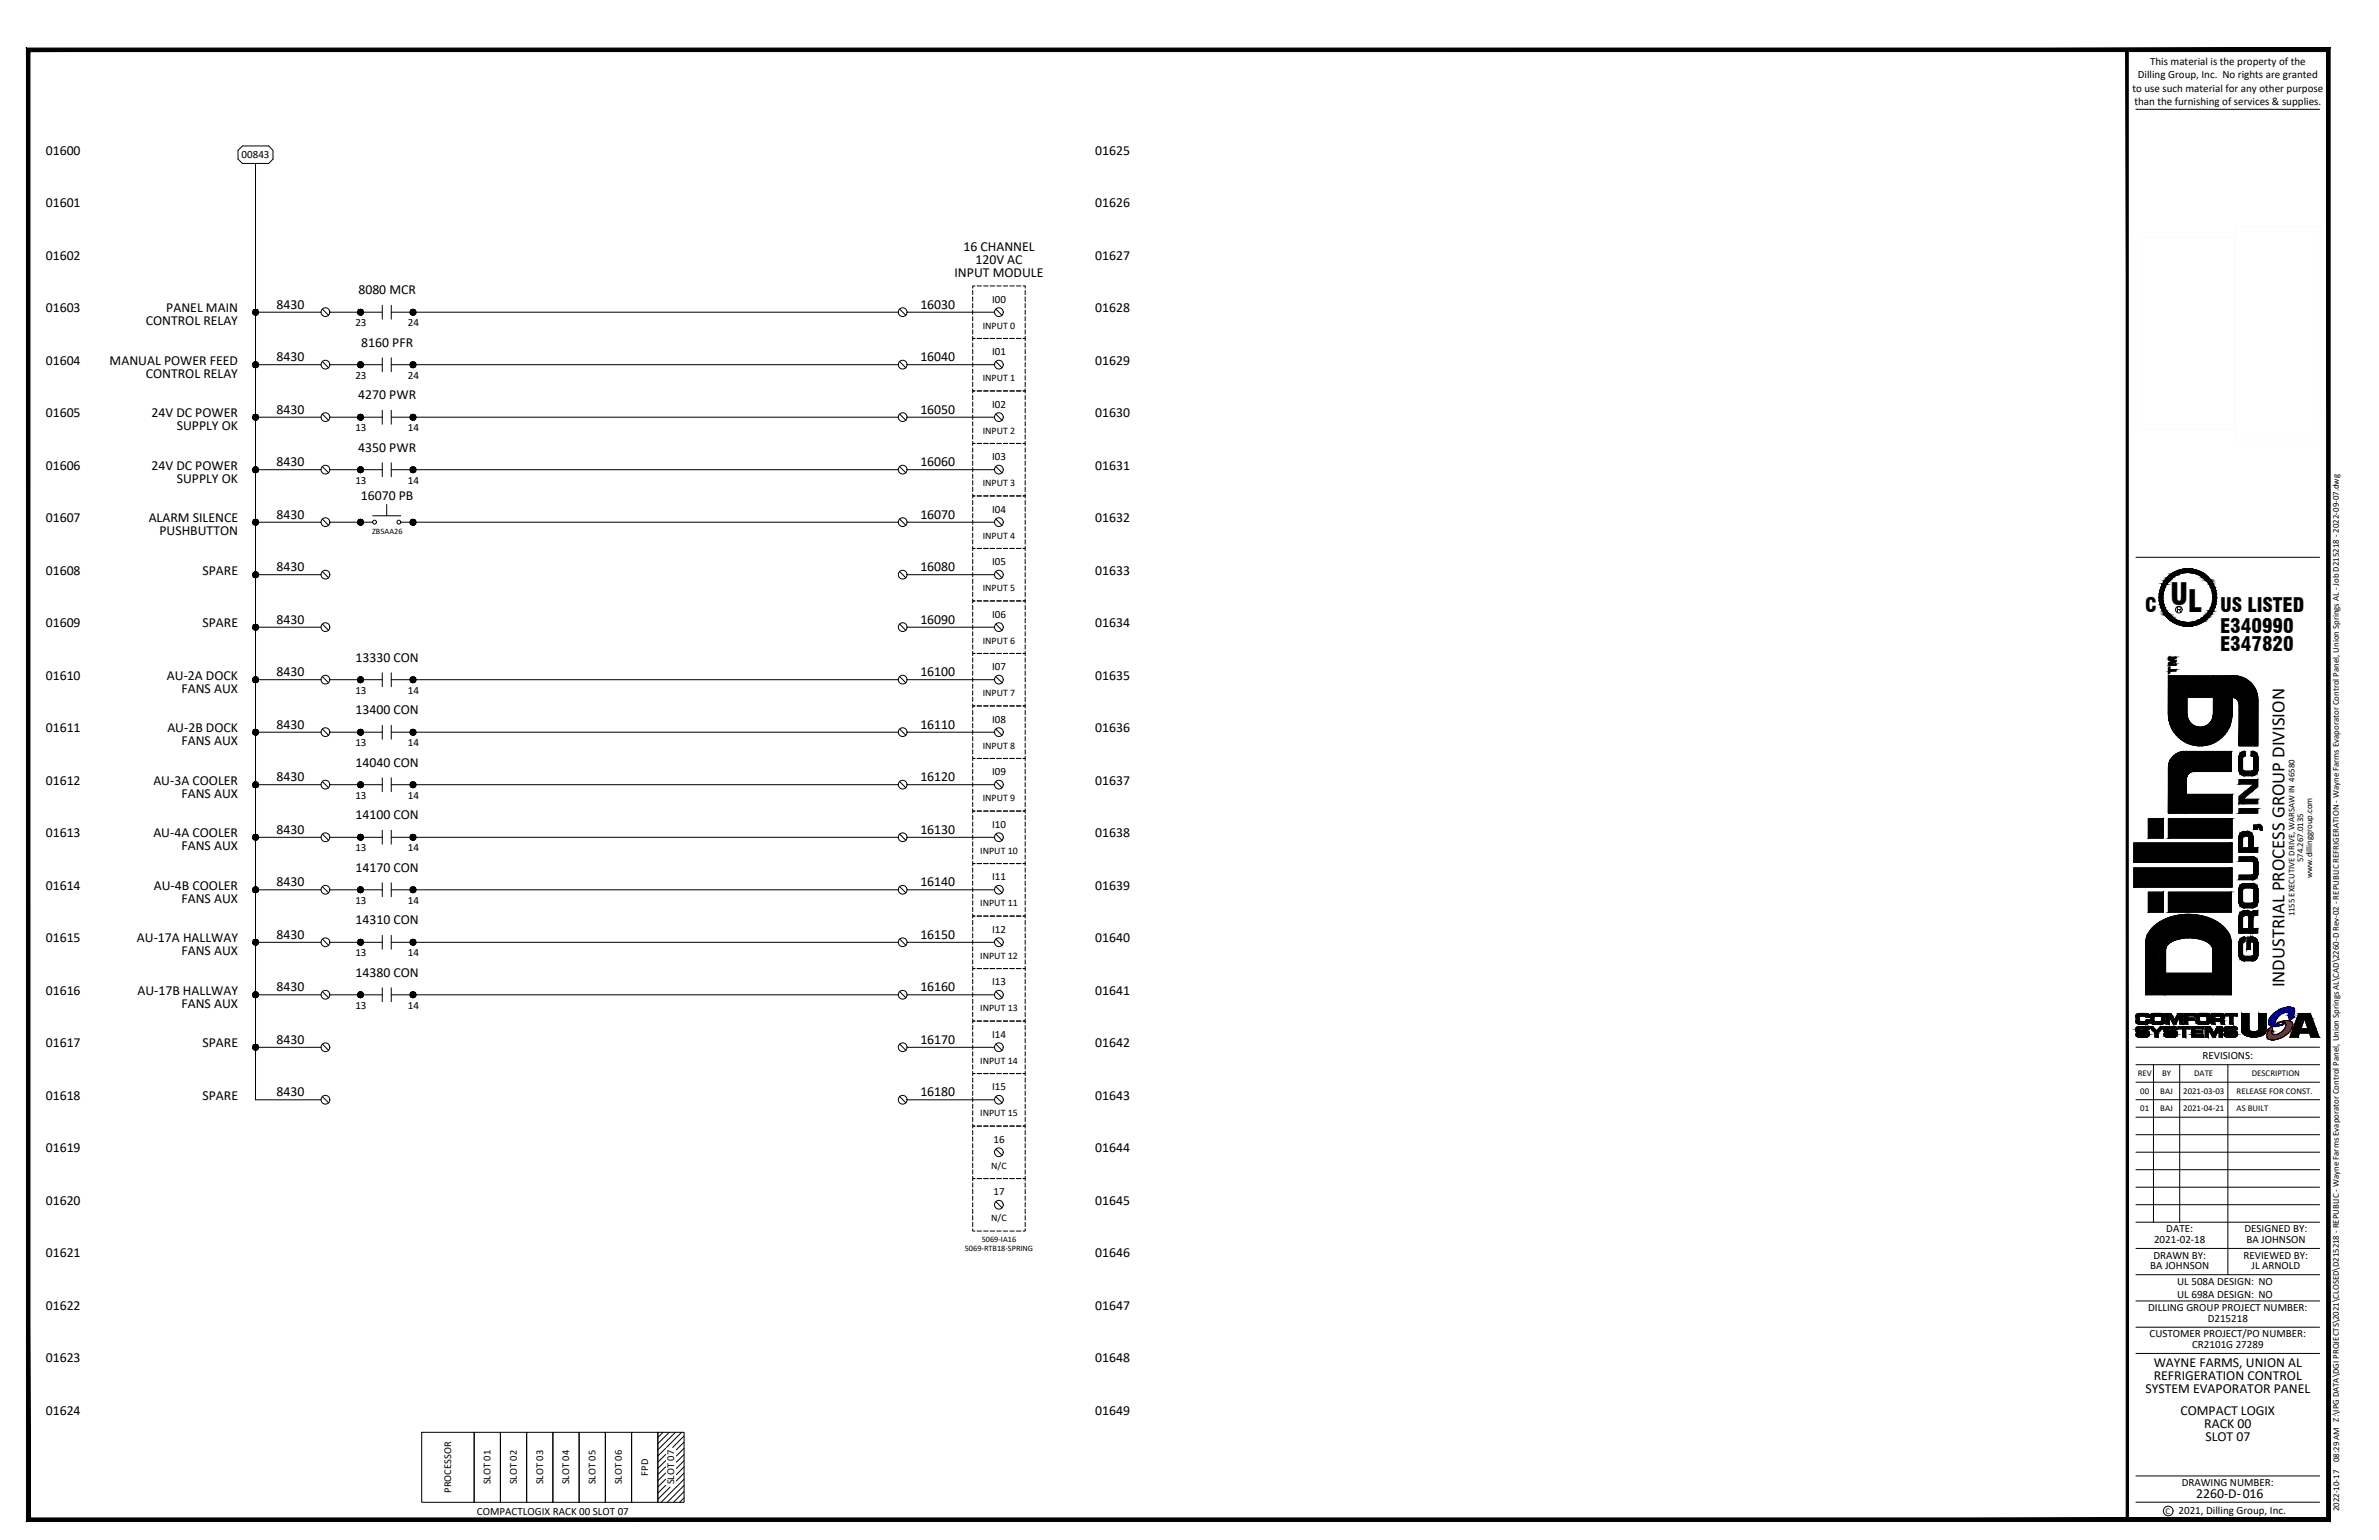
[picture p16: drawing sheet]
<svg xmlns="http://www.w3.org/2000/svg" width="432mm" height="279mm" viewBox="0 0 432 279" stroke-linecap="round" stroke-linejoin="round" font-family="sans-serif">
<defs><g id="words">
<text font-size="5.5" x="393.9" y="109.7">UL</text>
<g font-size="3.6">
<text x="389.3" y="111">C</text>
<text x="402.9" y="111">US LISTED</text>
<text x="402.9" y="114.9">E340990</text>
<text x="402.9" y="118.1">E347820</text>
</g>
<text font-size="3.4" x="414.7" y="179.1" transform="rotate(-90 414.7 179.1)">INDUSTRIAL PROCESS GROUP DIVISION</text>
<g font-size="2.5">
<text x="8.3" y="28.1">01600</text>
<text x="198.8" y="28.1">01625</text>
<text x="8.3" y="37.6">01601</text>
<text x="198.8" y="37.6">01626</text>
<text x="8.3" y="47.1">01602</text>
<text x="174.9" y="45.5">16 CHANNEL</text>
<text x="177" y="47.9">120V AC</text>
<text x="198.8" y="47.1">01627</text>
<text x="65" y="53.4">8080 MCR</text>
<text x="173.2" y="50.3">INPUT MODULE</text>
<text x="8.3" y="56.6">01603</text>
<text x="26.5" y="59">CONTROL RELAY</text>
<text x="30.2" y="56.6">PANEL MAIN</text>
<text x="50.2" y="56">8430</text>
<text x="167" y="56">16030</text>
<text x="198.8" y="56.6">01628</text>
<text x="50.2" y="65.5">8430</text>
<text x="65.6" y="62.9">8160 PFR</text>
<text x="167" y="65.5">16040</text>
<text x="8.3" y="66.2">01604</text>
<text x="19.9" y="66.2">MANUAL POWER FEED</text>
<text x="26.5" y="68.6">CONTROL RELAY</text>
<text x="198.8" y="66.2">01629</text>
<text x="8.3" y="75.7">01605</text>
<text x="27.5" y="75.7">24V DC POWER</text>
<text x="50.2" y="75">8430</text>
<text x="65" y="72.4">4270 PWR</text>
<text x="167" y="75">16050</text>
<text x="198.8" y="75.7">01630</text>
<text x="32.1" y="78.1">SUPPLY OK</text>
<text x="65" y="81.9">4350 PWR</text>
<text x="8.3" y="85.2">01606</text>
<text x="27.5" y="85.2">24V DC POWER</text>
<text x="32.1" y="87.6">SUPPLY OK</text>
<text x="50.2" y="84.6">8430</text>
<text x="167" y="84.6">16060</text>
<text x="198.8" y="85.2">01631</text>
<text x="8.3" y="94.7">01607</text>
<text x="27" y="94.7">ALARM SILENCE</text>
<text x="50.2" y="94.1">8430</text>
<text x="65.5" y="90.7">16070 PB</text>
<text x="167" y="94.1">16070</text>
<text x="198.8" y="94.7">01632</text>
<text x="28.9" y="97.1">PUSHBUTTON</text>
<text x="8.3" y="104.3">01608</text>
<text x="36.7" y="104.3">SPARE</text>
<text x="50.2" y="103.6">8430</text>
<text x="167" y="103.6">16080</text>
<text x="198.8" y="104.3">01633</text>
<text x="8.3" y="113.8">01609</text>
<text x="36.7" y="113.8">SPARE</text>
<text x="50.2" y="113.1">8430</text>
<text x="167" y="113.1">16090</text>
<text x="198.8" y="113.8">01634</text>
<text x="8.3" y="123.3">01610</text>
<text x="30.3" y="123.3">AU-2A DOCK</text>
<text x="32.9" y="125.7">FANS AUX</text>
<text x="50.2" y="122.7">8430</text>
<text x="64.5" y="120">13330 CON</text>
<text x="167" y="122.7">16100</text>
<text x="198.8" y="123.3">01635</text>
<text x="64.5" y="129.6">13400 CON</text>
<text x="8.3" y="132.9">01611</text>
<text x="30.4" y="132.8">AU-2B DOCK</text>
<text x="32.9" y="135.2">FANS AUX</text>
<text x="50.2" y="132.2">8430</text>
<text x="167" y="132.2">16110</text>
<text x="198.8" y="132.8">01636</text>
<text x="8.3" y="142.4">01612</text>
<text x="27.8" y="142.4">AU-3A COOLER</text>
<text x="50.2" y="141.7">8430</text>
<text x="64.5" y="139.1">14040 CON</text>
<text x="167" y="141.7">16120</text>
<text x="198.8" y="142.4">01637</text>
<text x="32.9" y="144.8">FANS AUX</text>
<text x="64.5" y="148.6">14100 CON</text>
<text x="8.3" y="151.9">01613</text>
<text x="27.8" y="151.9">AU-4A COOLER</text>
<text x="32.9" y="154.3">FANS AUX</text>
<text x="50.2" y="151.2">8430</text>
<text x="167" y="151.2">16130</text>
<text x="198.8" y="151.9">01638</text>
<text x="8.3" y="161.4">01614</text>
<text x="27.9" y="161.4">AU-4B COOLER</text>
<text x="50.2" y="160.8">8430</text>
<text x="64.5" y="158.1">14170 CON</text>
<text x="167" y="160.8">16140</text>
<text x="198.8" y="161.4">01639</text>
<text x="32.9" y="163.8">FANS AUX</text>
<text x="64.5" y="167.7">14310 CON</text>
<text x="8.3" y="171">01615</text>
<text x="24.8" y="171">AU-17A HALLWAY</text>
<text x="32.9" y="173.3">FANS AUX</text>
<text x="50.2" y="170.3">8430</text>
<text x="167" y="170.3">16150</text>
<text x="198.8" y="171">01640</text>
<text x="50.2" y="179.8">8430</text>
<text x="64.5" y="177.2">14380 CON</text>
<text x="167" y="179.8">16160</text>
<text x="8.3" y="180.5">01616</text>
<text x="24.9" y="180.5">AU-17B HALLWAY</text>
<text x="32.9" y="182.9">FANS AUX</text>
<text x="198.8" y="180.5">01641</text>
<text x="8.3" y="190">01617</text>
<text x="36.7" y="190">SPARE</text>
<text x="50.2" y="189.3">8430</text>
<text x="167" y="189.3">16170</text>
<text x="198.8" y="190">01642</text>
<text x="8.3" y="199.5">01618</text>
<text x="36.7" y="199.5">SPARE</text>
<text x="50.2" y="198.9">8430</text>
<text x="167" y="198.9">16180</text>
<text x="198.8" y="199.5">01643</text>
<text x="8.3" y="209.1">01619</text>
<text x="198.8" y="209.1">01644</text>
<text x="8.3" y="218.6">01620</text>
<text x="198.8" y="218.6">01645</text>
<text x="8.3" y="228.1">01621</text>
<text x="198.8" y="228.1">01646</text>
<text x="8.3" y="237.6">01622</text>
<text x="198.8" y="237.6">01647</text>
<text x="8.3" y="247.2">01623</text>
<text x="198.8" y="247.2">01648</text>
<text x="390.9" y="247.9">WAYNE FARMS, UNION AL</text>
<text x="390.9" y="250.3">REFRIGERATION CONTROL</text>
<text x="8.3" y="256.7">01624</text>
<text x="198.8" y="256.7">01649</text>
<text x="389.4" y="252.7">SYSTEM EVAPORATOR PANEL</text>
<text x="395.8" y="256.7">COMPACT LOGIX</text>
<text x="400.1" y="259.1">RACK 00</text>
<text x="400.3" y="261.4">SLOT 07</text>
<text x="398.6" y="271.9">2260-D-016</text>
</g>
<g font-size="2">
<text x="390.2" y="11.7">This material is the property of the</text>
<text x="387" y="16.6">to use such material for any other purpose</text>
<text x="388" y="14.2">Dilling Group, Inc. No rights are granted</text>
<text x="387.4" y="19.1">than the furnishing of services &amp; supplies.</text>
<text x="43.9" y="28.7">00843</text>
<text x="64.5" y="59.2">23</text>
<text x="74" y="59.2">24</text>
<text x="180.1" y="54.9">I00</text>
<text x="180.1" y="64.4">I01</text>
<text x="64.5" y="68.7">23</text>
<text x="74" y="68.7">24</text>
<text x="180.1" y="74">I02</text>
<text x="64.5" y="78.2">13</text>
<text x="74" y="78.2">14</text>
<text x="180.1" y="83.5">I03</text>
<text x="64.5" y="87.7">13</text>
<text x="74" y="87.7">14</text>
<text x="180.1" y="93">I04</text>
<text x="180.1" y="102.5">I05</text>
<text x="180.1" y="112.1">I06</text>
<text x="64.5" y="125.8">13</text>
<text x="74" y="125.8">14</text>
<text x="180.1" y="121.6">I07</text>
<text x="180.1" y="131.1">I08</text>
<text x="64.5" y="135.4">13</text>
<text x="74" y="135.4">14</text>
<text x="180.1" y="140.6">I09</text>
<text x="64.5" y="144.9">13</text>
<text x="74" y="144.9">14</text>
<text x="64.5" y="154.4">13</text>
<text x="74" y="154.4">14</text>
<text x="180.1" y="150.2">I10</text>
<text x="180.1" y="159.7">I11</text>
<text x="64.5" y="163.9">13</text>
<text x="74" y="163.9">14</text>
<text x="64.5" y="173.5">13</text>
<text x="74" y="173.5">14</text>
<text x="180.1" y="169.2">I12</text>
<text x="180.1" y="178.7">I13</text>
<text x="64.5" y="183">13</text>
<text x="74" y="183">14</text>
<text x="180.1" y="188.3">I14</text>
<text x="180.1" y="197.8">I15</text>
<text x="399.8" y="192.2">REVISIONS:</text>
<text x="180.3" y="207.3">16</text>
<text x="180.3" y="216.8">17</text>
<text x="391" y="225.6">2021-02-18</text>
<text x="393.2" y="223.6">DATE:</text>
<text x="407.4" y="223.6">DESIGNED BY:</text>
<text x="407.7" y="225.6">BA JOHNSON</text>
<text x="390.3" y="230.3">BA JOHNSON</text>
<text x="390.8" y="228.3">DRAWN BY:</text>
<text x="395.2" y="233.1">UL 508A DESIGN: NO</text>
<text x="407.2" y="228.3">REVIEWED BY:</text>
<text x="408.7" y="230.3">JL ARNOLD</text>
<text x="389.9" y="237.9">DILLING GROUP PROJECT NUMBER:</text>
<text x="395.2" y="235.5">UL 698A DESIGN: NO</text>
<text x="400.7" y="239.8">D215218</text>
<text x="390.1" y="242.6">CUSTOMER PROJECT/PO NUMBER:</text>
<text x="397.9" y="244.6">CR2101G 27289</text>
<text x="396" y="269.6">DRAWING NUMBER:</text>
<text x="86.6" y="274.8">COMPACTLOGIX RACK 00 SLOT 07</text>
<text x="395.4" y="274.8">2021, Dilling Group, Inc.</text>
</g>
<g font-size="1.9">
<text x="89" y="269.3" transform="rotate(-90 89 269.3)">SLOT 01</text>
<text x="93.8" y="269.3" transform="rotate(-90 93.8 269.3)">SLOT 02</text>
<text x="98.6" y="269.3" transform="rotate(-90 98.6 269.3)">SLOT 03</text>
<text x="103.3" y="269.3" transform="rotate(-90 103.3 269.3)">SLOT 04</text>
<text x="108.1" y="269.3" transform="rotate(-90 108.1 269.3)">SLOT 05</text>
<text x="112.9" y="269.3" transform="rotate(-90 112.9 269.3)">SLOT 06</text>
<text x="117.6" y="267.7" transform="rotate(-90 117.6 267.7)">FPD</text>
<text x="122.4" y="269.3" transform="rotate(-90 122.4 269.3)">SLOT 07</text>
<text x="81.9" y="270.8" transform="rotate(-90 81.9 270.8)">PROCESSOR</text>
</g>
<g font-size="1.8">
<text x="178.4" y="59.6">INPUT 0</text>
<text x="178.4" y="69.1">INPUT 1</text>
<text x="178.4" y="78.7">INPUT 2</text>
<text x="178.4" y="88.2">INPUT 3</text>
<text x="178.4" y="97.7">INPUT 4</text>
<text x="178.4" y="107.2">INPUT 5</text>
<text x="178.4" y="116.8">INPUT 6</text>
<text x="178.4" y="126.3">INPUT 7</text>
<text x="178.4" y="135.8">INPUT 8</text>
<text x="178.4" y="145.3">INPUT 9</text>
<text x="177.9" y="154.9">INPUT 10</text>
<text x="177.9" y="164.4">INPUT 11</text>
<text x="177.9" y="173.9">INPUT 12</text>
<text x="177.9" y="183.4">INPUT 13</text>
<text x="177.9" y="193">INPUT 14</text>
<text x="177.9" y="202.5">INPUT 15</text>
<text x="179.9" y="212">N/C</text>
<text x="179.9" y="221.5">N/C</text>
</g>
<g font-size="1.6">
<text x="418.1" y="156.4" transform="rotate(-90 418.1 156.4)">574.267.0135</text>
<text x="419.7" y="159.4" transform="rotate(-90 419.7 159.4)">www.dillinggroup.com</text>
<text x="416.4" y="166.3" transform="rotate(-90 416.4 166.3)">1155 EXECUTIVE DRIVE, WARSAW IN 46580</text>
<text x="388" y="195.3">REV</text>
<text x="392.4" y="195.3">BY</text>
<text x="398.3" y="195.3">DATE</text>
<text x="408.7" y="195.3">DESCRIPTION</text>
<text x="388.5" y="198.4">00</text>
<text x="388.5" y="201.6">01</text>
<text x="392.1" y="198.4">BAJ</text>
<text x="392.1" y="201.6">BAJ</text>
<text x="396.3" y="198.4">2021-03-03</text>
<text x="396.3" y="201.6">2021-04-21</text>
<text x="406" y="198.4">RELEASE FOR CONST.</text>
<text x="406" y="201.6">AS BUILT</text>
<text x="424.6" y="265.3" transform="rotate(-90 424.6 265.3)">08:29 AM Z:\IPG DATA\DGI PROJECTS\2021\CLOSED\D215218 - REPUBLIC - Wayne Farms Evaporator Control Panel, Union Springs AL\CAD\2260-D Rev-02 - REPUBLIC REFRIGERATION - Wayne Farms Evaporator Control Panel, Union Springs AL - Job D215218 - 2022-09-07.dwg</text>
<text x="393" y="274.6">C</text>
<text x="424.6" y="274.2" transform="rotate(-90 424.6 274.2)">2022-10-17</text>
</g>
<g font-size="1.5">
<text x="67.5" y="96.8">ZB5AA26</text>
<text x="175.1" y="227">5069-RTB18-SPRING</text>
<text x="178.2" y="225.4">5069-IA16</text>
</g>
</g></defs>
<!-- layer: 0 -->
<g fill="none" stroke="#000" stroke-width=".18">
<path d="M5.1 9h381v266.7h-381zM387.7 19.8h33.3M43.2 27.3l.8-.8h4.8l.8 .8v1.6l-.8 .8h-4.8l-.8-.8zM46.4 29.7v169.8h11.9M46.4 56.6h11.9M58.5 56.1l1.1 1.1M59.9 56.6h9.5M69.4 55.4v2.5M71 56.6h92.1M71 55.4v2.5M163.3 56.1l1.1 1.1M164.7 56.6h15.8"/>
<path d="M176.6 52.7v.8M176.6 53.9v.8M176.6 55.1v.8M176.6 56.3v.7M176.6 57.4v.8M176.6 58.6v.8M176.6 59.8v.8M177 51.9h-.4v.4M177.4 51.9h.7M178.5 51.9h.8M179.7 51.9h.8M180.8 56.1l1.1 1.1"/>
<path d="M180.9 51.9h.8M182.1 51.9h.8M183.3 51.9h.8M184.5 51.9h.8M185.7 51.9h.4v.4M186.1 52.7v.8M186.1 53.9v.8M186.1 55.1v.8M186.1 56.3v.7M186.1 57.4v.8M186.1 58.6v.8M186.1 59.8v.8"/>
<path d="M46.4 66.2h11.9M46.4 75.7h11.9M58.5 75.1l1.1 1.2M58.5 65.6l1.1 1.1M59.9 66.2h9.5M59.9 75.7h9.5M69.4 64.9v2.5M69.4 74.4v2.6M71 66.2h92.1M71 75.7h92.1M71 64.9v2.5M71 74.4v2.6"/>
<path d="M163.3 65.6l1.1 1.1M163.3 75.1l1.1 1.2M164.7 66.2h15.8M164.7 75.7h15.8M176.6 70.5v.4h.4h-.4v.4M176.6 61v.4h.4h-.4v.4M176.6 62.2v.8M176.6 63.4v.8M176.6 64.6v.8M176.6 65.8v.8M176.6 67v.8M176.6 68.2v.8"/>
<path d="M176.6 69.3v.8M176.6 71.7v.8M176.6 72.9v.8M176.6 74.1v.8M176.6 75.3v.8M176.6 76.5v.8M176.6 77.7v.8M176.6 78.9v.8M177.4 70.9h.7M177.4 61.4h.7M178.5 70.9h.8M178.5 61.4h.8"/>
<path d="M179.7 70.9h.8M179.7 61.4h.8M180.8 75.1l1.1 1.2M180.8 65.6l1.1 1.1M180.9 70.9h.8M180.9 61.4h.8M182.1 70.9h.8M182.1 61.4h.8M183.3 70.9h.8M183.3 61.4h.8M184.5 70.9h.8M184.5 61.4h.8"/>
<path d="M186.1 70.5v.4h-.4h.4v.4M186.1 61v.4h-.4h.4v.4M186.1 62.2v.8M186.1 63.4v.8M186.1 64.6v.8M186.1 65.8v.8M186.1 67v.8M186.1 68.2v.8M186.1 69.3v.8M186.1 71.7v.8M186.1 72.9v.8M186.1 74.1v.8"/>
<path d="M186.1 75.3v.8M186.1 76.5v.8M186.1 77.7v.8M186.1 78.9v.8M46.4 85.2h11.9M46.4 94.7h11.9M58.5 84.7l1.1 1.1M58.5 94.2l1.1 1.1M59.9 85.2h9.5M59.9 94.7h7.7M67.6 93.6h5.1M69.4 84v2.5"/>
<path d="M70.2 91.5v2.1M71 85.2h92.1M71 84v2.5M72.7 94.7h90.4M163.3 84.7l1.1 1.1M163.3 94.2l1.1 1.1M164.7 85.2h15.8M164.7 94.7h15.8M176.6 80.1v.4h.4h-.4v.4M176.6 89.6v.4h.4h-.4v.4M176.6 99.1v.4h.4h-.4v.4M176.6 81.3v.7"/>
<path d="M176.6 82.4v.8M176.6 83.6v.8M176.6 84.8v.8M176.6 86v.8M176.6 87.2v.8M176.6 88.4v.8M176.6 90.8v.8M176.6 92v.8M176.6 93.2v.8M176.6 94.4v.7M176.6 95.5v.8M176.6 96.7v.8"/>
<path d="M176.6 97.9v.8M177.4 80.5h.7M177.4 90h.7M177.4 99.5h.7M178.5 80.5h.8M178.5 90h.8M178.5 99.5h.8M179.7 80.5h.8M179.7 90h.8M179.7 99.5h.8M180.8 94.2l1.1 1.1M180.8 84.7l1.1 1.1"/>
<path d="M180.9 80.5h.8M180.9 90h.8M180.9 99.5h.8M182.1 80.5h.8M182.1 90h.8M182.1 99.5h.8M183.3 80.5h.8M183.3 90h.8M183.3 99.5h.8M184.5 80.5h.8M184.5 90h.8M184.5 99.5h.8"/>
<path d="M186.1 80.1v.4h-.4h.4v.4M186.1 89.6v.4h-.4h.4v.4M186.1 99.1v.4h-.4h.4v.4M186.1 81.3v.7M186.1 82.4v.8M186.1 83.6v.8M186.1 84.8v.8M186.1 86v.8M186.1 87.2v.8M186.1 88.4v.8M186.1 90.8v.8M186.1 92v.8"/>
<path d="M186.1 93.2v.8M186.1 94.4v.7M186.1 95.5v.8M186.1 96.7v.8M186.1 97.9v.8M46.4 104.3h11.9M46.4 113.8h11.9M58.5 113.2l1.1 1.2M58.5 103.7l1.1 1.1M163.3 103.7l1.1 1.1M163.3 113.2l1.1 1.2M164.7 104.3h15.8"/>
<path d="M164.7 113.8h15.8M176.6 108.6v.4h.4h-.4v.4M176.6 118.2v.4h.4h-.4v.4M176.6 100.3v.8M176.6 101.5v.8M176.6 102.7v.8M176.6 103.9v.8M176.6 105.1v.8M176.6 106.3v.8M176.6 107.4v.8M176.6 109.8v.8M176.6 111v.8"/>
<path d="M176.6 112.2v.8M176.6 113.4v.8M176.6 114.6v.8M176.6 115.8v.8M176.6 117v.8M176.6 119.4v.7M177.4 109h.7M177.4 118.6h.7M178.5 109h.8M178.5 118.6h.8M179.7 109h.8M179.7 118.6h.8"/>
<path d="M180.8 113.2l1.1 1.2M180.8 103.7l1.1 1.1M180.9 109h.8M180.9 118.6h.8M182.1 109h.8M182.1 118.6h.8M183.3 109h.8M183.3 118.6h.8M184.5 109h.8M184.5 118.6h.8M186.1 108.6v.4h-.4h.4v.4M186.1 118.2v.4h-.4h.4v.4"/>
<path d="M186.1 100.3v.8M186.1 101.5v.8M186.1 102.7v.8M186.1 103.9v.8M186.1 105.1v.8M186.1 106.3v.8M186.1 107.4v.8M186.1 109.8v.8M186.1 111v.8M186.1 112.2v.8M186.1 113.4v.8M186.1 114.6v.8"/>
<path d="M186.1 115.8v.8M186.1 117v.8M186.1 119.4v.7M387.7 101.1h33.3M391.9 108.1h.7M391.9 108.7h.7M391.9 107.6h.7M391.9 109.2h.7M392 107.1h.8M392 109.7h.8M392.2 106.6h.8M392.2 110.2h.8"/>
<path d="M392.4 106.1h.8M392.4 110.7h.8M392.7 105.6h.9M392.7 111.3h.9M393.1 105h1M393.1 111.8h1M393.6 119.2h1.3v.3h-1.1l1.1 .4v.2l-1.1 .4h1.1v.2h-1.3v-.4l.8-.3-.8-.3zM393.6 112.3h1.2M393.6 104.5h1.2M394.3 104h1.7M394.3 112.8h1.7M395.2 110.6l.6-.1v-.3l-.6-.1v1"/>
<path d="M395.4 103.5h3.5M395.4 113.3h3.5M395.5 110.6l.4 .5M398.2 104h1.7M398.2 112.8h1.7M399.5 112.3h1.1M399.5 104.5h1.1M400.2 105h.9M400.2 111.8h.9M400.6 105.6h.9M400.6 111.3h.9M401 106.1h.8"/>
<path d="M401 110.7h.8M401.3 106.6h.7M401.3 110.2h.7M401.5 107.1h.7M401.5 109.7h.7M401.6 107.6h.7M401.6 109.2h.7M401.6 108.1h.7M401.6 108.7h.7M46.4 123.3h11.9M46.4 132.8h11.9M58.5 132.3l1.1 1.1"/>
<path d="M58.5 122.8l1.1 1.1M59.9 123.3h9.5M59.9 132.8h9.5M69.4 122.1v2.5M69.4 131.6v2.5M71 123.3h92.1M71 132.8h92.1M71 122.1v2.5M71 131.6v2.5M163.3 122.8l1.1 1.1M163.3 132.3l1.1 1.1M164.7 123.3h15.8"/>
<path d="M164.7 132.8h15.8M176.6 127.7v.4h.4h-.4v.4M176.6 137.2v.4h.4h-.4v.4M176.6 120.5v.8M176.6 121.7v.8M176.6 122.9v.8M176.6 124.1v.8M176.6 125.3v.8M176.6 126.5v.8M176.6 128.9v.8M176.6 130.1v.8M176.6 131.3v.8"/>
<path d="M176.6 132.5v.7M176.6 133.6v.8M176.6 134.8v.8M176.6 136v.8M176.6 138.4v.8M176.6 139.6v.8M177.4 128.1h.7M177.4 137.6h.7M178.5 128.1h.8M178.5 137.6h.8M179.7 128.1h.8M179.7 137.6h.8"/>
<path d="M180.8 132.3l1.1 1.1M180.8 122.8l1.1 1.1M180.9 128.1h.8M180.9 137.6h.8M182.1 128.1h.8M182.1 137.6h.8M183.3 128.1h.8M183.3 137.6h.8M184.5 128.1h.8M184.5 137.6h.8M186.1 127.7v.4h-.4h.4v.4M186.1 137.2v.4h-.4h.4v.4"/>
<path d="M186.1 120.5v.8M186.1 121.7v.8M186.1 122.9v.8M186.1 124.1v.8M186.1 125.3v.8M186.1 126.5v.8M186.1 128.9v.8M186.1 130.1v.8M186.1 131.3v.8M186.1 132.5v.7M186.1 133.6v.8M186.1 134.8v.8"/>
<path d="M186.1 136v.8M186.1 138.4v.8M186.1 139.6v.8M393.6 129.4a5.8 5.8 0 0 0 5.7 5.9 5.8 5.8 0 0 0 5.8-5.9M393.6 121.1h.2v.4h1.1v.3h-1.1v.3h-.2zM396.2 136.3a3 3 0 0 0-2.6 3v8.2h11.6v-3.4h-8.4v-2.7a1.39 1.39 0 0 1 1.5-1.4M396.2 136.3h8.8v3.7h-6.9M401.7 129.5a2.38 2.38 0 0 1-2.4 2.4 2.38 2.38 0 0 1-2.3-2.4v-3h4.7v3M405.2 126.5v3M405.5 122.6a4.3 4.3 0 0 1 4.3 4.3v8.4h-3.4v-7.5a1.26 1.26 0 0 0-1.3-1.3M405.6 122.6h-12v6.9M407 137.5l.1 2.2 .3 .2h1.3"/>
<path d="M407.4 137.1l-.3 .2-.1 .2M407.4 136.3a1.01 1.01 0 0 0-1 1v2.4a.97 .97 0 0 0 1 1M407.4 136.3h.1v.9h-.1M408.7 137.1l.3 .2 .1 .2M408.8 136.3a1.01 1.01 0 0 1 1 1v2.4a1.01 1.01 0 0 1-1 1M408.8 136.3h-.2v.9h.1M409.1 139.5l-.2 .3-.2 .1M409.1 137.5v2M46.4 142.4h11.9M46.4 151.9h11.9M58.5 141.8l1.1 1.1M58.5 151.3l1.1 1.2"/>
<path d="M59.9 142.4h9.5M59.9 151.9h9.5M69.4 141.1v2.5M69.4 150.6v2.6M71 142.4h92.1M71 151.9h92.1M71 141.1v2.5M71 150.6v2.6M163.3 141.8l1.1 1.1M163.3 151.3l1.1 1.2M164.7 142.4h15.8M164.7 151.9h15.8"/>
<path d="M176.6 146.7v.5h.4h-.4v.3M176.6 156.3v.4h.4h-.4v.4M176.6 140.8v.8M176.6 142v.8M176.6 143.2v.8M176.6 144.4v.8M176.6 145.6v.7M176.6 147.9v.8M176.6 149.1v.8M176.6 150.3v.8M176.6 151.5v.8M176.6 152.7v.8"/>
<path d="M176.6 153.9v.8M176.6 155.1v.8M176.6 157.5v.8M176.6 158.6v.8M176.6 159.9v.7M177.4 147.2h.7M177.4 156.7h.7M178.5 147.2h.8M178.5 156.7h.8M179.7 147.2h.8M179.7 156.7h.8M180.8 141.8l1.1 1.1"/>
<path d="M180.8 151.3l1.1 1.2M180.9 147.2h.8M180.9 156.7h.8M182.1 147.2h.8M182.1 156.7h.8M183.3 147.2h.8M183.3 156.7h.8M184.5 147.2h.8M184.5 156.7h.8M186.1 146.7v.5h-.4h.4v.3M186.1 156.3v.4h-.4h.4v.4M186.1 140.8v.8"/>
<path d="M186.1 142v.8M186.1 143.2v.8M186.1 144.4v.8M186.1 145.6v.7M186.1 147.9v.8M186.1 149.1v.8M186.1 150.3v.8M186.1 151.5v.8M186.1 152.7v.8M186.1 153.9v.8M186.1 155.1v.8M186.1 157.5v.8"/>
<path d="M186.1 158.6v.8M186.1 159.9v.7M387.3 157.5h17.9v3.5h-17.9zM387.3 152.9h17.9v3.6h-17.9zM389.9 148.5h2.8v3.6h-2.8zM393.6 148.5h11.6v3.6h-11.6zM406.4 146.7h3.4v.8h-3.4zM406.4 141.4h3.4v1.3l-2.5 2.1v.2h2.5v.8h-3.4v-1.3l2.5-2v-.3h-2.5zM407.1 151.9a.79 .79 0 0 1 1 0l.1 1.9h-1.2zM407.4 140.7h1.4M408.7 156.3l.3 .1 .1 .2M408.7 156.3h-2.3v-.9h2.4a1.01 1.01 0 0 1 1 1.1v2.1a1.01 1.01 0 0 1-1 1h-2.4v-.8h2.3"/>
<path d="M408.9 159.6h.1M408.9 151.9a1.33 1.33 0 0 0-1.1-1.1 1.33 1.33 0 0 0-1.3 .7l-.1 3.1h3.4v-.8h-.9v-1.9M409.1 158.4l-.2 .3-.2 .1M409.1 156.6v1.8M410.2 150.3l-.2-.2h-.2v.4h-.8v-.8h.8a.71 .71 0 0 1 .8 .9h-.4v-.3M46.4 161.4h11.9M46.4 171h11.9M58.5 160.9l1.1 1.1M58.5 170.4l1.1 1.1M58.5 179.9l1.1 1.1M59.9 161.4h9.5M59.9 171h9.5"/>
<path d="M69.4 160.2v2.5M69.4 169.7v2.5M69.4 179.2v2.5M71 161.4h92.1M71 171h92.1M71 160.2v2.5M71 169.7v2.5M71 179.2v2.5M163.3 160.9l1.1 1.1M163.3 170.4l1.1 1.1M163.3 179.9l1.1 1.1M164.7 161.4h15.8"/>
<path d="M164.7 171h15.8M176.6 165.8v.4h.4h-.4v.4M176.6 175.3v.4h.4h-.4v.4M176.6 161v.8M176.6 162.2v.8M176.6 163.4v.8M176.6 164.6v.8M176.6 167v.8M176.6 168.2v.8M176.6 169.4v.8M176.6 170.6v.7M176.6 171.7v.9"/>
<path d="M176.6 172.9v.8M176.6 174.1v.8M176.6 176.5v.8M176.6 177.7v.8M176.6 178.9v.8M177.4 166.2h.7M177.4 175.7h.7M178.5 166.2h.8M178.5 175.7h.8M179.7 166.2h.8M179.7 175.7h.8M180.8 160.9l1.1 1.1"/>
<path d="M180.8 170.4l1.1 1.1M180.8 179.9l1.1 1.1M180.9 166.2h.8M180.9 175.7h.8M182.1 166.2h.8M182.1 175.7h.8M183.3 166.2h.8M183.3 175.7h.8M184.5 166.2h.8M184.5 175.7h.8M186.1 165.8v.4h-.4h.4v.4M186.1 175.3v.4h-.4h.4v.4"/>
<path d="M186.1 161v.8M186.1 162.2v.8M186.1 163.4v.8M186.1 164.6v.8M186.1 167v.8M186.1 168.2v.8M186.1 169.4v.8M186.1 170.6v.7M186.1 171.7v.9M186.1 172.9v.8M186.1 174.1v.8M186.1 176.5v.8"/>
<path d="M186.1 177.7v.8M186.1 178.9v.8M389.4 171.2v9.3h15.6v-9.3M389.4 171.3a5.2 5.2 0 0 1 3.7-4.6 10.3 10.3 0 0 1 10.5 1.5 4.5 4.5 0 0 1 1.4 3.1M389.9 161.9h2.8v3.6h-2.8zM393.1 172.3a2.53 2.53 0 0 1 2.3-1.9 6.8 6.8 0 0 1 5.9 1l.3 .9M393.1 172.2v4.4h8.5v-4.4M393.6 161.9h11.4v3.6h-11.4zM406.4 171v2.3a1.01 1.01 0 0 0 1 1h1.4a1.01 1.01 0 0 0 1-1v-2.3M406.4 161.3v2.4a1.01 1.01 0 0 0 1 1M407 161.5l.1 2.2 .3 .2h1.3M407.1 166.3a.79 .79 0 0 1 1 0l.1 2.2h-1.2z"/>
<path d="M407.4 160.3a1.01 1.01 0 0 0-1 1M407.4 170l.1 .9h-.3l-.2 .3v1.9l.1 .2 .3 .2M407.4 165.2a1.37 1.37 0 0 1 1.2 .3M407.4 173.5h1.3M407.4 164.7h1.4M407.4 160.3h1.4M407.4 165.3a.97 .97 0 0 0-1 1v3h3.4v-.8h-.9l.1-2.2 .3-.2h.5v-.9a1.37 1.37 0 0 0-1.2 .3M407.4 170a1.01 1.01 0 0 0-1 1M408.7 170.9l.3 .1 .1 .2M408.7 161.1l.3 .2 .1 .2M408.7 170.9h-.2v1.3h-.7v-2.2h1a1.01 1.01 0 0 1 1 1M408.7 161.1h-1.3l-.3 .2-.1 .2"/>
<path d="M408.8 160.3a1.01 1.01 0 0 1 1 1M409.1 173.1l-.2 .3-.2 .1M409.1 163.5l-.2 .3-.2 .1M409.1 161.5v2M409.1 171.2v1.9M409.8 161.3v2.4a1.01 1.01 0 0 1-1 1M46.4 180.5h11.9M46.4 190h11.9M58.5 189.4l1.1 1.2M58.5 199l1.1 1.1M59.9 180.5h9.5M71 180.5h92.1"/>
<path d="M163.3 189.4l1.1 1.2M163.3 199l1.1 1.1M164.7 180.5h15.8M164.7 190h15.8M164.7 199.5h15.8M176.6 184.8v.5h.4h-.4v.3M176.6 194.4v.4h.4h-.4v.4M176.6 180.1v.8M176.6 181.3v.8M176.6 182.5v.8M176.6 183.7v.7M176.6 186v.8"/>
<path d="M176.6 187.2v.8M176.6 188.4v.8M176.6 189.6v.8M176.6 190.8v.8M176.6 192v.8M176.6 193.2v.8M176.6 195.6v.8M176.6 196.7v.8M176.6 198v.7M176.6 199.1v.8M177.4 185.3h.7M177.4 194.8h.7"/>
<path d="M178.5 185.3h.8M178.5 194.8h.8M179.7 185.3h.8M179.7 194.8h.8M180.8 189.4l1.1 1.2M180.8 199l1.1 1.1M180.9 185.3h.8M180.9 194.8h.8M182.1 185.3h.8M182.1 194.8h.8M183.3 185.3h.8M183.3 194.8h.8"/>
<path d="M184.5 185.3h.8M184.5 194.8h.8M186.1 184.8v.5h-.4h.4v.3M186.1 194.4v.4h-.4h.4v.4M186.1 180.1v.8M186.1 181.3v.8M186.1 182.5v.8M186.1 183.7v.7M186.1 186v.8M186.1 187.2v.8M186.1 188.4v.8M186.1 189.6v.8"/>
<path d="M186.1 190.8v.8M186.1 192v.8M186.1 193.2v.8M186.1 195.6v.8M186.1 196.7v.8M186.1 198v.7M186.1 199.1v.8M387.7 199.5h33.3M387.7 190h33.3M387.7 193.2h33.3M387.7 196.3h33.3M387.7 187h.1"/>
<path d="M387.8 184.1l.4-.2h1.5a.52 .52 0 0 1 .4 .7h-.6l-.1-.3h-.9l-.2 .2 .1 .8 1 .1 .1-.4h.6v.4l-.4 .4h-1.6l-.4-.4zM389.4 186.2l.2 .1a.48 .48 0 0 1 .4 .5h-.5l-.1-.1-1.1 .1 .1 .2h1.1a.52 .52 0 0 1 .6 .4l-.1 .5-.2 .2h-1.7a.5 .5 0 0 1-.4-.6h.6l.1 .2h1l.1-.1-.1-.2-1.4-.1-.3-.3M389.5 186.2h.1M389.5 186.2l-1.5 .1-.3 .3v.4M390.1 187.4h.1M390.1 186.2h.6l.7 .8 .7-.8h.7l-1.1 1.2v.8h-.6v-.8zM390.4 184.1l.4-.2h1.5a.53 .53 0 0 1 .6 .4v1.1l-.2 .3-1.9 .1-.4-.4zM390.9 193.2v28.5M391 184.4l1.2-.1 .1 .2-.1 .8h-1.2zM393.1 183.9h.9l.7 1.1 .6-1.1h.9v1.9h-.6v-1.5l-.7 1.5h-.5l-.7-1.5v1.5h-.6zM394.5 186.2l.5 .2 .1 .4-1.6-.1-.1 .2 1.5 .2 .3 .3-.1 .5-.5 .3-1.4-.1a.5 .5 0 0 1-.4-.6h.6l.1 .2h1l.1-.2-.1-.1-1.4-.1-.3-.3M394.6 186.2h.1"/>
<path d="M394.6 186.2l-1.5 .1-.3 .2v.5M395.2 187.4h.1M395.3 186.2h2.2v.5h-.8v1.5h-.6v-1.5h-.8zM395.6 193.2v28.5M396.5 183.9h1.9v.4h-1.3v.4h1.3v.4h-1.3v.7h-.6zM397.8 186.2h2.1v.5h-1.5v.3h1.4v.4h-1.4v.3h1.5v.5h-2.1zM398.7 184l.4-.1h1.8l.3 .4v1.1l-.5 .4-1.9-.1-.2-.3v-1.2zM399.3 184.4h1.2v.9h-1.2l-.1-.1zM400.2 186.2h1l.6 1.2 .7-1.2h.9v2h-.6v-1.5l-.7 1.5h-.5l-.7-1.5v1.5h-.7zM401.4 183.9h1.7a.55 .55 0 0 1 .6 .7l-.3 .4 .3 .4v.4h-.6v-.4l-.2-.1h-.9v.5h-.6zM402 184.3h.9a.24 .24 0 0 1 .2 .3 .24 .24 0 0 1-.2 .2h-.9zM403.7 187h.1"/>
<path d="M403.7 187l.3 .3 1.4 .2M403.9 183.9h2.2v.4h-.8v1.5h-.6v-1.5h-.8zM404.4 193.2v38.1M405.4 186.2l.2 .1a.48 .48 0 0 1 .4 .5h-.5M405.4 186.8v-.1l-1.1 .1 .1 .2 1.4 .1 .3 .3-.1 .5-.5 .3-1.4-.1a.5 .5 0 0 1-.4-.6h.6l.1 .2h1v-.1M405.5 186.2h.1M405.5 186.2l-1.5 .1-.3 .2v.5M405.5 187.5v.1M406.1 187.4h.1M406.9 183.9h1.3v2.8a1.01 1.01 0 0 0 1.8 0v-2.8h1.3v3.1a1.9 1.9 0 0 1-2 1.2 2.44 2.44 0 0 1-2.4-1zM411.5 186.9l.9-.7 .2 1-.3-.1a.67 .67 0 0 0 .3 .6 .67 .67 0 0 0 .8-.1 1.99 1.99 0 0 0 1.5-1.9 1.04 1.04 0 0 0-1.6 .1v-.1a2.48 2.48 0 0 1 2.7-.2 1.3 1.3 0 0 1-.4 1.6 4 4 0 0 1-3.7 1.5 .95 .95 0 0 1-.1-1.7zM412.3 184.3a4 4 0 0 1 3.7-1.5 .85 .85 0 0 1 .3 1.4l-.2 .3h.3l-.9 .7-.1-1 .2 .1a.67 .67 0 0 0-.3-.6 .67 .67 0 0 0-.8 .1 2.04 2.04 0 0 0-1.5 1.9 1.06 1.06 0 0 0 1.6-.1 2.43 2.43 0 0 1-2.7 .3 1.36 1.36 0 0 1 .4-1.6z"/>
<path d="M417.2 183.9h2.1l1.6 4.3h-1.5l-.2-.8h-1.8l-.3 .8h-1.5zM418.3 184.8l.6 1.8h-1.3zM176.6 203.9v.4h.4h-.4v.4M176.6 213.4v.4h.4h-.4v.4M176.6 200.3v.8M176.6 201.5v.8M176.6 202.7v.8M176.6 205.1v.8M176.6 206.3v.8M176.6 207.5v.8M176.6 208.7v.7M176.6 209.8v.9"/>
<path d="M176.6 211v.8M176.6 212.2v.8M176.6 214.6v.8M176.6 215.8v.8M176.6 217v.8M176.6 218.2v.8M176.6 219.4v.8M177.4 204.3h.7M177.4 213.8h.7M178.5 204.3h.8M178.5 213.8h.8M179.7 204.3h.8"/>
<path d="M179.7 213.8h.8M180.8 208.5l1.1 1.1M180.8 218l1.1 1.1M180.9 204.3h.8M180.9 213.8h.8M182.1 204.3h.8M182.1 213.8h.8M183.3 204.3h.8M183.3 213.8h.8M184.5 204.3h.8M184.5 213.8h.8M186.1 203.9v.4h-.4h.4v.4"/>
<path d="M186.1 213.4v.4h-.4h.4v.4M186.1 200.3v.8M186.1 201.5v.8M186.1 202.7v.8M186.1 205.1v.8M186.1 206.3v.8M186.1 207.5v.8M186.1 208.7v.7M186.1 209.8v.9M186.1 211v.8M186.1 212.2v.8M186.1 214.6v.8"/>
<path d="M186.1 215.8v.8M186.1 217v.8M186.1 218.2v.8M186.1 219.4v.8M387.7 202.7h33.3M387.7 205.9h33.3M387.7 209h33.3M387.7 212.2h33.3M387.7 215.4h33.3M387.7 218.6h33.3M176.6 222.9v.5h.4M176.6 220.6v.8"/>
<path d="M176.6 221.8v.7M177.4 223.4h.7M178.5 223.4h.8M179.7 223.4h.8M180.9 223.4h.8M182.1 223.4h.8M183.3 223.4h.8M184.5 223.4h.8M186.1 222.9v.5h-.4M186.1 220.6v.8M186.1 221.8v.7M387.7 231.3h33.3"/>
<path d="M387.7 226.5h33.3M387.7 221.7h33.3M387.7 236h33.3M76.5 259.9h9.6v12.7h-9.6zM86.1 259.9h4.7v12.7h-4.7zM90.8 259.9h4.8v12.7h-4.8zM95.6 259.9h4.8v12.7h-4.8zM100.4 259.9h4.7v12.7h-4.7zM105.1 259.9h4.8v12.7h-4.8zM109.9 259.9h4.7v12.7h-4.7zM114.6 259.9h4.8v12.7h-4.8zM119.4 259.9h4.8v12.7h-4.8z"/>
<path d="M120.4 259.9l-1 .9M121.5 259.9l-2.1 2M122.6 259.9l-3.2 3.1M123.7 259.9l-2.7 2.7M387.7 245.6h33.3M387.7 240.8h33.3M120.8 262.8l-1.4 1.4M120.8 263.9l-1.4 1.4M120.8 265l-1.4 1.4M120.8 266.1l-1.4 1.4M120.8 267.3l-1.4 1.3M120.8 268.4l-1.4 1.4"/>
<path d="M120.8 269.5l-1.4 1.4M121.6 269.8l-2.2 2.2M122.7 269.8l-2.7 2.8M124.2 260.5l-2.1 2.1M124.2 261.6l-1.4 1.4M124.2 262.8l-1.4 1.4M124.2 263.9l-1.4 1.4M124.2 265l-1.4 1.4M124.2 266.1l-1.4 1.4M124.2 267.3l-1.4 1.4M124.2 268.4l-1.4 1.4M124.2 269.5l-3.1 3.1"/>
<path d="M124.2 270.6l-2 2M124.2 271.7l-.8 .9M387.7 272.5h33.3M387.7 267.8h33.3"/>
<circle cx="59.1" cy="56.6" r=".79"/>
<circle cx="163.8" cy="56.6" r=".79"/>
<circle cx="181.3" cy="56.6" r=".79"/>
<circle cx="59.1" cy="75.7" r=".79"/>
<circle cx="59.1" cy="66.2" r=".79"/>
<circle cx="163.8" cy="66.2" r=".79"/>
<circle cx="163.8" cy="75.7" r=".79"/>
<circle cx="181.3" cy="75.7" r=".79"/>
<circle cx="181.3" cy="66.2" r=".79"/>
<circle cx="59.1" cy="85.2" r=".79"/>
<circle cx="59.1" cy="94.7" r=".79"/>
<circle cx="68" cy="94.7" r=".35"/>
<circle cx="72.4" cy="94.7" r=".35"/>
<circle cx="163.8" cy="85.2" r=".79"/>
<circle cx="163.8" cy="94.7" r=".79"/>
<circle cx="181.3" cy="94.7" r=".79"/>
<circle cx="181.3" cy="85.2" r=".79"/>
<circle cx="59.1" cy="113.8" r=".79"/>
<circle cx="59.1" cy="104.3" r=".79"/>
<circle cx="163.8" cy="104.3" r=".79"/>
<circle cx="163.8" cy="113.8" r=".79"/>
<circle cx="181.3" cy="113.8" r=".79"/>
<circle cx="181.3" cy="104.3" r=".79"/>
<circle cx="395.5" cy="110.6" r=".6"/>
<circle cx="397.1" cy="108.4" r="4.5"/>
<circle cx="397.1" cy="108.4" r="5.2"/>
<circle cx="59.1" cy="123.3" r=".79"/>
<circle cx="59.1" cy="132.8" r=".79"/>
<circle cx="163.8" cy="123.3" r=".79"/>
<circle cx="163.8" cy="132.8" r=".79"/>
<circle cx="181.3" cy="123.3" r=".79"/>
<circle cx="181.3" cy="132.8" r=".79"/>
<circle cx="59.1" cy="151.9" r=".79"/>
<circle cx="59.1" cy="142.4" r=".79"/>
<circle cx="163.8" cy="142.4" r=".79"/>
<circle cx="163.8" cy="151.9" r=".79"/>
<circle cx="181.3" cy="142.4" r=".79"/>
<circle cx="181.3" cy="151.9" r=".79"/>
<circle cx="59.1" cy="161.4" r=".79"/>
<circle cx="59.1" cy="171" r=".79"/>
<circle cx="163.8" cy="171" r=".79"/>
<circle cx="163.8" cy="161.4" r=".79"/>
<circle cx="181.3" cy="161.4" r=".79"/>
<circle cx="181.3" cy="171" r=".79"/>
<circle cx="59.1" cy="180.5" r=".79"/>
<circle cx="59.1" cy="190" r=".79"/>
<circle cx="59.1" cy="199.5" r=".79"/>
<circle cx="163.8" cy="180.5" r=".79"/>
<circle cx="163.8" cy="190" r=".79"/>
<circle cx="163.8" cy="199.5" r=".79"/>
<circle cx="181.3" cy="180.5" r=".79"/>
<circle cx="181.3" cy="190" r=".79"/>
<circle cx="181.3" cy="199.5" r=".79"/>
<circle cx="181.3" cy="218.6" r=".79"/>
<circle cx="181.3" cy="209.1" r=".79"/>
<circle cx="393.5" cy="274.1" r=".88"/>
</g>
<g fill="#000" stroke="#000" stroke-width=".18">
<path d="M45.9 56.5l.5 .1h-.6zM64.9 56.5l.5 .1h-.5zM74.5 56.5l.5 .1h-.6zM45.9 75.5l.5 .2h-.6zM45.9 66l.5 .2h-.6zM64.9 75.5l.5 .2h-.5zM64.9 66l.5 .2h-.5zM74.5 75.5l.5 .2h-.6zM74.5 66l.5 .2h-.6zM45.9 85l.5 .2h-.6zM45.9 94.6l.5 .1h-.6zM64.9 94.6l.5 .1h-.5z"/>
<path d="M64.9 85l.5 .2h-.5zM74.5 94.6l.5 .1h-.6zM74.5 85l.5 .2h-.6zM45.9 113.6l.5 .2h-.6zM45.9 104.1l.5 .2h-.6zM45.9 132.7l.5 .1h-.6zM45.9 123.1l.5 .2h-.6zM64.9 123.1l.5 .2h-.5zM64.9 132.7l.5 .1h-.5zM74.5 123.1l.5 .2h-.6zM74.5 132.7l.5 .1h-.6zM45.9 142.2l.5 .2h-.6z"/>
<path d="M45.9 151.7l.5 .2h-.6zM64.9 142.2l.5 .2h-.5zM64.9 151.7l.5 .2h-.5zM74.5 142.2l.5 .2h-.6zM74.5 151.7l.5 .2h-.6zM410.2 149.7v.5zM45.9 161.2l.5 .2h-.6zM45.9 170.8l.5 .2h-.6zM64.9 161.2l.5 .2h-.5zM64.9 170.8l.5 .2h-.5zM74.5 161.2l.5 .2h-.6zM74.5 170.8l.5 .2h-.6z"/>
<path d="M408.1 165.3v.9zM45.9 180.3l.5 .2h-.6zM45.9 189.8l.5 .2h-.6zM64.9 180.3l.5 .2h-.5zM74.5 180.3l.5 .2h-.6zM387.7 186.6h2.3zM388 187.3h2.1zM393.1 187.3h2zM394.5 187.5h.7zM402.9 184.3h.8zM402.9 184.8h.7zM403.9 187.3h2.1z"/>
<path d="M45.8 56.6l.1 .3 .5-.3zM45.9 56.9l.5-.3-.4 .4zM46.4 56.6l-.4 .4 .2 .2z"/>
<path d="M46.4 56.6l-.2 .6h.2zM46.4 56.6l.2 .6h-.2zM46.4 56.6l.2 .6 .2-.2z"/>
<path d="M46.2 56.2l.2 .4v-.5zM46 56.3l.2-.1 .2 .4zM46 56.3l-.1 .2 .5 .1z"/>
<path d="M46.4 56.6l.4 .4 .1-.1zM46.4 56.6h.5v.3zM46.4 56.6h.5v-.1z"/>
<path d="M46.4 56.6l.5-.1-.1-.2zM46.6 56.2l.2 .1-.4 .3zM46.4 56.1v.5l.2-.4z"/>
<path d="M64.9 56.6v.3l.5-.3zM64.9 56.9l.5-.3-.4 .4zM65.4 56.6l-.4 .4 .2 .2z"/>
<path d="M65.4 56.6l-.2 .6h.2zM65.4 56.6l.2 .6h-.2zM65.4 56.6l.2 .6 .2-.2z"/>
<path d="M65.2 56.2l.2 .4v-.5zM65 56.3l.2-.1 .2 .4zM65 56.3l-.1 .2 .5 .1z"/>
<path d="M65.4 56.6l.4 .4 .1-.1zM65.4 56.6h.6l-.1 .3zM65.4 56.6h.6l-.1-.1z"/>
<path d="M65.4 56.6l.5-.1-.1-.2zM65.6 56.2l.2 .1-.4 .3zM65.4 56.1v.5l.2-.4z"/>
<path d="M74.4 56.6l.1 .3 .5-.3zM74.5 56.9l.5-.3-.4 .4zM75 56.6l-.4 .4 .2 .2z"/>
<path d="M75 56.6l-.2 .6h.2zM75 56.6l.2 .6h-.2zM75 56.6l.2 .6 .2-.2z"/>
<path d="M74.8 56.2l.2 .4v-.5zM74.6 56.3l.2-.1 .2 .4zM74.6 56.3l-.1 .2 .5 .1z"/>
<path d="M75 56.6l.4 .4 .1-.1zM75 56.6h.5v.3zM75 56.6h.5v-.1z"/>
<path d="M75 56.6l.5-.1-.1-.2zM75.2 56.2l.2 .1-.4 .3zM75 56.1v.5l.2-.4z"/>
<path d="M45.8 75.7l.1 .2 .5-.2zM45.9 75.9l.5-.2-.4 .4zM46.4 75.7l-.4 .4 .2 .1z"/>
<path d="M45.8 66.2l.1 .2 .5-.2zM45.9 66.4l.5-.2-.4 .4zM46.4 66.2l-.4 .4 .2 .1z"/>
<path d="M46.4 75.7l-.2 .5h.2zM46.4 75.7l.2 .5h-.2zM46.4 75.7l.2 .5 .2-.1z"/>
<path d="M46.4 66.2l-.2 .5h.2zM46.4 66.2l.2 .5h-.2zM46.4 66.2l.2 .5 .2-.1z"/>
<path d="M46.2 75.2l.2 .5v-.5zM46 75.3l.2-.1 .2 .5zM46 75.3l-.1 .2 .5 .2z"/>
<path d="M46.2 65.7l.2 .5v-.6zM46 65.8l.2-.1 .2 .5zM46 65.8l-.1 .2 .5 .2z"/>
<path d="M46.4 75.7l.4 .4 .1-.2zM46.4 75.7h.5v.2zM46.4 75.7h.5v-.2z"/>
<path d="M46.4 66.2l.4 .4 .1-.2zM46.4 66.2h.5v.2zM46.4 66.2h.5v-.2z"/>
<path d="M46.4 75.7l.5-.2-.1-.2zM46.6 75.2l.2 .1-.4 .4zM46.4 75.2v.5l.2-.5z"/>
<path d="M46.4 66.2l.5-.2-.1-.2zM46.6 65.7l.2 .1-.4 .4zM46.4 65.6v.6l.2-.5z"/>
<path d="M64.9 75.7v.2l.5-.2zM64.9 75.9l.5-.2-.4 .4zM65.4 75.7l-.4 .4 .2 .1z"/>
<path d="M64.9 66.2v.2l.5-.2zM64.9 66.4l.5-.2-.4 .4zM65.4 66.2l-.4 .4 .2 .1z"/>
<path d="M65.4 75.7l-.2 .5h.2zM65.4 75.7l.2 .5h-.2zM65.4 75.7l.2 .5 .2-.1z"/>
<path d="M65.4 66.2l-.2 .5h.2zM65.4 66.2l.2 .5h-.2zM65.4 66.2l.2 .5 .2-.1z"/>
<path d="M65.2 75.2l.2 .5v-.5zM65 75.3l.2-.1 .2 .5zM65 75.3l-.1 .2 .5 .2z"/>
<path d="M65.2 65.7l.2 .5v-.6zM65 65.8l.2-.1 .2 .5zM65 65.8l-.1 .2 .5 .2z"/>
<path d="M65.4 75.7l.4 .4 .1-.2zM65.4 75.7h.6l-.1 .2zM65.4 75.7h.6l-.1-.2z"/>
<path d="M65.4 66.2l.4 .4 .1-.2zM65.4 66.2h.6l-.1 .2zM65.4 66.2h.6l-.1-.2z"/>
<path d="M65.4 75.7l.5-.2-.1-.2zM65.6 75.2l.2 .1-.4 .4zM65.4 75.2v.5l.2-.5z"/>
<path d="M65.4 66.2l.5-.2-.1-.2zM65.6 65.7l.2 .1-.4 .4zM65.4 65.6v.6l.2-.5z"/>
<path d="M74.4 75.7l.1 .2 .5-.2zM74.5 75.9l.5-.2-.4 .4zM75 75.7l-.4 .4 .2 .1z"/>
<path d="M74.4 66.2l.1 .2 .5-.2zM74.5 66.4l.5-.2-.4 .4zM75 66.2l-.4 .4 .2 .1z"/>
<path d="M75 75.7l-.2 .5h.2zM75 75.7l.2 .5h-.2zM75 75.7l.2 .5 .2-.1z"/>
<path d="M75 66.2l-.2 .5h.2zM75 66.2l.2 .5h-.2zM75 66.2l.2 .5 .2-.1z"/>
<path d="M74.8 75.2l.2 .5v-.5zM74.6 75.3l.2-.1 .2 .5zM74.6 75.3l-.1 .2 .5 .2z"/>
<path d="M74.8 65.7l.2 .5v-.6zM74.6 65.8l.2-.1 .2 .5zM74.6 65.8l-.1 .2 .5 .2z"/>
<path d="M75 75.7l.4 .4 .1-.2zM75 75.7h.5v.2zM75 75.7h.5v-.2z"/>
<path d="M75 66.2l.4 .4 .1-.2zM75 66.2h.5v.2zM75 66.2h.5v-.2z"/>
<path d="M75 75.7l.5-.2-.1-.2zM75.2 75.2l.2 .1-.4 .4zM75 75.2v.5l.2-.5z"/>
<path d="M75 66.2l.5-.2-.1-.2zM75.2 65.7l.2 .1-.4 .4zM75 65.6v.6l.2-.5z"/>
<path d="M45.8 85.2l.1 .2 .5-.2zM45.9 85.4l.5-.2-.4 .4zM46.4 85.2l-.4 .4 .2 .1z"/>
<path d="M45.8 94.7l.1 .3 .5-.3zM45.9 95l.5-.3-.4 .4zM46.4 94.7l-.4 .4 .2 .2z"/>
<path d="M46.4 85.2l-.2 .5 .2 .1zM46.4 85.2l.2 .5-.2 .1zM46.4 85.2l.2 .5 .2-.1z"/>
<path d="M46.4 94.7l-.2 .6h.2zM46.4 94.7l.2 .6h-.2zM46.4 94.7l.2 .6 .2-.2z"/>
<path d="M46.2 84.7l.2 .5v-.5zM46 84.8l.2-.1 .2 .5zM46 84.8l-.1 .2 .5 .2z"/>
<path d="M46.2 94.3l.2 .4v-.5zM46 94.4l.2-.1 .2 .4zM46 94.4l-.1 .2 .5 .1z"/>
<path d="M46.4 85.2l.4 .4 .1-.2zM46.4 85.2h.5v.2zM46.4 85.2h.5v-.2z"/>
<path d="M46.4 94.7l.4 .4 .1-.1zM46.4 94.7h.5v.3zM46.4 94.7h.5v-.1z"/>
<path d="M46.4 85.2l.5-.2-.1-.2zM46.6 84.7l.2 .1-.4 .4zM46.4 84.7v.5l.2-.5z"/>
<path d="M46.4 94.7l.5-.1-.1-.2zM46.6 94.3l.2 .1-.4 .3zM46.4 94.2v.5l.2-.4z"/>
<path d="M64.9 94.7v.3l.5-.3zM64.9 95l.5-.3-.4 .4zM65.4 94.7l-.4 .4 .2 .2z"/>
<path d="M64.9 85.2v.2l.5-.2zM64.9 85.4l.5-.2-.4 .4zM65.4 85.2l-.4 .4 .2 .1z"/>
<path d="M65.4 94.7l-.2 .6h.2zM65.4 94.7l.2 .6h-.2zM65.4 94.7l.2 .6 .2-.2z"/>
<path d="M65.4 85.2l-.2 .5 .2 .1zM65.4 85.2l.2 .5-.2 .1zM65.4 85.2l.2 .5 .2-.1z"/>
<path d="M65.2 94.3l.2 .4v-.5zM65 94.4l.2-.1 .2 .4zM65 94.4l-.1 .2 .5 .1z"/>
<path d="M65.2 84.7l.2 .5v-.5zM65 84.8l.2-.1 .2 .5zM65 84.8l-.1 .2 .5 .2z"/>
<path d="M65.4 94.7l.4 .4 .1-.1zM65.4 94.7h.6l-.1 .3zM65.4 94.7h.6l-.1-.1z"/>
<path d="M65.4 85.2l.4 .4 .1-.2zM65.4 85.2h.6l-.1 .2zM65.4 85.2h.6l-.1-.2z"/>
<path d="M65.4 94.7l.5-.1-.1-.2zM65.6 94.3l.2 .1-.4 .3zM65.4 94.2v.5l.2-.4z"/>
<path d="M65.4 85.2l.5-.2-.1-.2zM65.6 84.7l.2 .1-.4 .4zM65.4 84.7v.5l.2-.5z"/>
<path d="M74.4 94.7l.1 .3 .5-.3zM74.5 95l.5-.3-.4 .4zM75 94.7l-.4 .4 .2 .2z"/>
<path d="M74.4 85.2l.1 .2 .5-.2zM74.5 85.4l.5-.2-.4 .4zM75 85.2l-.4 .4 .2 .1z"/>
<path d="M75 94.7l-.2 .6h.2zM75 94.7l.2 .6h-.2zM75 94.7l.2 .6 .2-.2z"/>
<path d="M75 85.2l-.2 .5 .2 .1zM75 85.2l.2 .5-.2 .1zM75 85.2l.2 .5 .2-.1z"/>
<path d="M74.8 94.3l.2 .4v-.5zM74.6 94.4l.2-.1 .2 .4zM74.6 94.4l-.1 .2 .5 .1z"/>
<path d="M74.8 84.7l.2 .5v-.5zM74.6 84.8l.2-.1 .2 .5zM74.6 84.8l-.1 .2 .5 .2z"/>
<path d="M75 94.7l.4 .4 .1-.1zM75 94.7h.5v.3zM75 94.7h.5v-.1z"/>
<path d="M75 85.2l.4 .4 .1-.2zM75 85.2h.5v.2zM75 85.2h.5v-.2z"/>
<path d="M75 94.7l.5-.1-.1-.2zM75.2 94.3l.2 .1-.4 .3zM75 94.2v.5l.2-.4z"/>
<path d="M75 85.2l.5-.2-.1-.2zM75.2 84.7l.2 .1-.4 .4zM75 84.7v.5l.2-.5z"/>
<path d="M45.8 113.8l.1 .2 .5-.2zM45.9 114l.5-.2-.4 .4zM46.4 113.8l-.4 .4 .2 .1z"/>
<path d="M45.8 104.3l.1 .2 .5-.2zM45.9 104.5l.5-.2-.4 .4zM46.4 104.3l-.4 .4 .2 .1z"/>
<path d="M46.4 113.8l-.2 .5h.2zM46.4 113.8l.2 .5h-.2zM46.4 113.8l.2 .5 .2-.1z"/>
<path d="M46.4 104.3l-.2 .5h.2zM46.4 104.3l.2 .5h-.2zM46.4 104.3l.2 .5 .2-.1z"/>
<path d="M46.2 113.3l.2 .5v-.5zM46 113.4l.2-.1 .2 .5zM46 113.4l-.1 .2 .5 .2z"/>
<path d="M46.2 103.8l.2 .5v-.6zM46 103.9l.2-.1 .2 .5zM46 103.9l-.1 .2 .5 .2z"/>
<path d="M46.4 113.8l.4 .4 .1-.2zM46.4 113.8h.5v.2zM46.4 113.8h.5v-.2z"/>
<path d="M46.4 104.3l.4 .4 .1-.2zM46.4 104.3h.5v.2zM46.4 104.3h.5v-.2z"/>
<path d="M46.4 113.8l.5-.2-.1-.2zM46.6 113.3l.2 .1-.4 .4zM46.4 113.3v.5l.2-.5z"/>
<path d="M46.4 104.3l.5-.2-.1-.2zM46.6 103.8l.2 .1-.4 .4zM46.4 103.7v.6l.2-.5z"/>
<path d="M391.9 108.4l.7 .6v-.6zM391.9 108.4l.7 .6h-.7z"/>
<path d="M391.9 107.8h.7zM391.9 107.8h.7z"/>
<path d="M391.9 107.8l.7 .6v-.6zM391.9 107.8l.7 .6h-.7z"/>
<path d="M391.9 109l.7 .1zM391.9 109l.7 .1z"/>
<path d="M391.9 109.1l.8 .5-.1-.5zM391.9 109.1l.8 .5h-.7z"/>
<path d="M392 107.2l.6 .6 .1-.6zM392 107.2l.6 .6h-.7z"/>
<path d="M392 109.6l.8 .1zM392 109.6l.8 .1z"/>
<path d="M392 107.1h.8zM392 107.1l.7 .1z"/>
<path d="M392 109.7l1 .5-.2-.5zM392 109.7l1 .5h-.8z"/>
<path d="M392.2 106.6l.6 .5 .2-.5zM392.2 106.6l.6 .5h-.8z"/>
<path d="M392.2 110.2l.8 .1v-.1zM392.2 110.2l.8 .1h-.7z"/>
<path d="M392.3 106.5l.7 .1v-.1zM392.3 106.5l.7 .1h-.8z"/>
<path d="M392.3 110.3l.9 .5-.2-.5zM392.3 110.3l.9 .5h-.7z"/>
<path d="M392.5 106l.5 .5 .2-.5zM392.5 106l.5 .5h-.7z"/>
<path d="M392.5 110.8l.8 .1-.1-.1zM392.5 110.8l.8 .1h-.8z"/>
<path d="M392.5 105.9l.7 .1 .1-.1zM392.5 105.9l.7 .1h-.7z"/>
<path d="M392.5 110.9l1.1 .4-.3-.4zM392.5 110.9l1.1 .4h-.9z"/>
<path d="M393.6 119.2v.5l.2-.5zM393.8 119.2v.6l-.2-.1z"/>
<path d="M392.7 105.5l.6 .4 .3-.4zM392.7 105.5l.6 .4h-.8z"/>
<path d="M392.7 111.3l1.1 .2-.2-.2zM392.7 111.3l1.1 .2h-.9z"/>
<path d="M392.9 105.3l.7 .2 .2-.2zM392.9 105.3l.7 .2h-.9z"/>
<path d="M392.9 111.5l1.1 .2-.2-.2zM392.9 111.5l1.1 .2h-.9z"/>
<path d="M393.8 119.5v.3l.6-.1zM393.8 119.8l.6-.1v.3z"/>
<path d="M393.8 119.2v.3l1.1-.3zM393.8 119.5l1.1-.3v.3z"/>
<path d="M393.1 105.1l.7 .2 .2-.2zM393.1 105.1l.7 .2h-.9z"/>
<path d="M393.1 111.7l1.2 .3-.3-.3zM393.1 111.7l1.2 .3h-1z"/>
<path d="M393.3 104.8l.7 .3 .3-.3zM393.3 104.8l.7 .3h-.9z"/>
<path d="M393.3 112l1.2 .1-.2-.1zM393.3 112l1.2 .1h-1.1z"/>
<path d="M394.4 119.7v.6l.5-.4zM394.4 120.3l.5-.4v.2z"/>
<path d="M393.4 104.7l.9 .1 .2-.1zM393.4 104.7l.9 .1h-1z"/>
<path d="M393.4 112.1l1.6 .3-.5-.3zM393.4 112.1l1.6 .3h-1.2z"/>
<path d="M393.8 104.4h1.2zM393.8 104.4h1.2z"/>
<path d="M393.8 104.4l.7 .3 .5-.3zM393.4 104.7l.4-.3 .7 .3z"/>
<path d="M393.8 112.4h1.2zM393.8 112.4h1.2z"/>
<path d="M393.8 112.4l1.8 .3-.6-.3zM393.8 112.4l1.8 .3h-1.5z"/>
<path d="M394.1 104.1l.9 .3 .6-.3zM393.8 104.4l.3-.3 .9 .3z"/>
<path d="M394.1 112.7l2 .1-.5-.1zM394.1 112.7l2 .1h-1.8z"/>
<path d="M394.3 104l1.3 .1 .5-.1zM394.1 104.1l.2-.1 1.3 .1z"/>
<path d="M394.3 112.8h1.9zM394.3 112.8h1.9z"/>
<path d="M394.4 104h1.8zM394.3 104h1.8z"/>
<path d="M394.4 112.8l2.4 .1zM394.4 112.8l2.4 .1z"/>
<path d="M394.5 103.9h2.3zM394.4 104h1.8z"/>
<path d="M396.8 103.2l1.3 .1zM396.1 103.3h2z"/>
<path d="M396.1 103.3l2.6 .1-.6-.1zM395.5 103.4l.6-.1 2.6 .1z"/>
<path d="M396.1 113.5h2zM396.1 113.5l1.3 .1z"/>
<path d="M395.5 103.4l3.8 .3-.6-.3zM394.9 103.7l.6-.3 3.8 .3z"/>
<path d="M395.5 113.4l2.6 .1 .6-.1zM395.5 113.4l2.6 .1h-2z"/>
<path d="M394.9 103.7l4.8 .2-.4-.2zM394.5 103.9l.4-.2 4.8 .2z"/>
<path d="M394.9 113.1l3.8 .3 .6-.3zM394.9 113.1l3.8 .3h-3.2z"/>
<path d="M397.4 103.9l2.5 .1zM397.4 103.9l2.5 .1z"/>
<path d="M394.5 112.9l4.8 .2 .4-.2zM394.5 112.9l4.8 .2h-4.4z"/>
<path d="M398 104h1.9zM398 104h1.9z"/>
<path d="M398 112.8h1.9zM397.4 112.9h2.3z"/>
<path d="M398.1 104l2 .1-.2-.1zM398.1 104l2 .1h-1.5z"/>
<path d="M398.1 112.8h1.8zM398 112.8h1.9z"/>
<path d="M398.6 104.1l1.8 .3-.3-.3zM398.6 104.1l1.8 .3h-1.2z"/>
<path d="M398.6 112.7l1.3 .1 .2-.1zM398.1 112.8l.5-.1 1.3 .1z"/>
<path d="M399.2 112.4h1.2zM399.2 112.4h1.3z"/>
<path d="M399.2 112.4l.9 .3 .3-.3zM398.6 112.7l.6-.3 .9 .3z"/>
<path d="M399.2 104.4h1.3zM399.2 104.4h1.3z"/>
<path d="M399.2 104.4l1.6 .3-.3-.3zM399.2 104.4l1.6 .3h-1.1z"/>
<path d="M399.7 104.7l1.2 .1-.1-.1zM399.7 104.7l1.2 .1h-1z"/>
<path d="M399.7 112.1l.8 .3 .3-.3zM399.2 112.4l.5-.3 .8 .3z"/>
<path d="M399.9 104.8l1.2 .3-.2-.3zM399.9 104.8l1.2 .3h-.9z"/>
<path d="M399.9 112l.9 .1 .1-.1zM399.7 112.1l.2-.1 .9 .1z"/>
<path d="M400.2 105.1l1.1 .2-.2-.2zM400.2 105.1l1.1 .2h-.9z"/>
<path d="M400.2 111.7l.7 .3 .2-.3zM399.9 112l.3-.3 .7 .3z"/>
<path d="M400.4 105.3l1.1 .2-.2-.2zM400.4 105.3l1.1 .2h-.9z"/>
<path d="M400.4 111.5l.7 .2 .2-.2zM400.4 111.5l.7 .2h-.9z"/>
<path d="M400.6 105.5l1.1 .4-.2-.4zM400.6 105.5l1.1 .4h-.8z"/>
<path d="M400.6 111.3l.7 .2 .2-.2zM400.6 111.3l.7 .2h-.9z"/>
<path d="M400.9 105.9l.9 .1-.1-.1zM400.9 105.9l.9 .1h-.8z"/>
<path d="M400.9 110.9l.6 .4 .2-.4zM400.9 110.9l.6 .4h-.9z"/>
<path d="M401 106l1 .5-.2-.5zM401 106l1 .5h-.8z"/>
<path d="M401 110.8l.7 .1 .1-.1zM401 110.8l.7 .1h-.8z"/>
<path d="M401.2 106.5l.8 .1v-.1zM401.2 106.5l.8 .1h-.7z"/>
<path d="M401.2 110.3l.6 .5 .2-.5zM401.2 110.3l.6 .5h-.8z"/>
<path d="M401.3 106.6l.9 .5-.2-.5zM401.3 106.6l.9 .5h-.8z"/>
<path d="M401.3 110.2l.7 .1v-.1zM401.3 110.2l.7 .1h-.8z"/>
<path d="M401.4 107.1l.8 .1zM401.4 107.1l.8 .1z"/>
<path d="M401.4 109.7l.6 .5 .2-.5zM401.4 109.7l.6 .5h-.7z"/>
<path d="M401.5 107.2l.8 .6-.1-.6zM401.5 107.2l.8 .6h-.7z"/>
<path d="M401.5 109.6h.7zM401.5 109.6l.7 .1h-.8z"/>
<path d="M401.6 107.8h.7zM401.6 107.8h.7z"/>
<path d="M401.6 107.8l.7 .6v-.6zM401.6 107.8l.7 .6h-.6z"/>
<path d="M401.6 109l.7 .1zM401.6 109l.7 .1z"/>
<path d="M401.6 109.1l.6 .5 .1-.5zM401.6 109.1l.6 .5h-.7z"/>
<path d="M401.7 108.4l.6 .6v-.6zM401.7 108.4l.6 .6h-.7z"/>
<path d="M45.8 132.8l.1 .3 .5-.3zM45.9 133.1l.5-.3-.4 .4zM46.4 132.8l-.4 .4 .2 .2z"/>
<path d="M45.8 123.3l.1 .2 .5-.2zM45.9 123.5l.5-.2-.4 .4zM46.4 123.3l-.4 .4 .2 .1z"/>
<path d="M46.4 132.8l-.2 .6h.2zM46.4 132.8l.2 .6h-.2zM46.4 132.8l.2 .6 .2-.2z"/>
<path d="M46.4 123.3l-.2 .5 .2 .1zM46.4 123.3l.2 .5-.2 .1zM46.4 123.3l.2 .5 .2-.1z"/>
<path d="M46.2 132.4l.2 .4v-.5zM46 132.5l.2-.1 .2 .4zM46 132.5l-.1 .2 .5 .1z"/>
<path d="M46.2 122.8l.2 .5v-.5zM46 122.9l.2-.1 .2 .5zM46 122.9l-.1 .2 .5 .2z"/>
<path d="M46.4 132.8l.4 .4 .1-.1zM46.4 132.8h.5v.3zM46.4 132.8h.5v-.1z"/>
<path d="M46.4 123.3l.4 .4 .1-.2zM46.4 123.3h.5v.2zM46.4 123.3h.5v-.2z"/>
<path d="M46.4 132.8l.5-.1-.1-.2zM46.6 132.4l.2 .1-.4 .3zM46.4 132.3v.5l.2-.4z"/>
<path d="M46.4 123.3l.5-.2-.1-.2zM46.6 122.8l.2 .1-.4 .4zM46.4 122.8v.5l.2-.5z"/>
<path d="M64.9 123.3v.2l.5-.2zM64.9 123.5l.5-.2-.4 .4zM65.4 123.3l-.4 .4 .2 .1z"/>
<path d="M64.9 132.8v.3l.5-.3zM64.9 133.1l.5-.3-.4 .4zM65.4 132.8l-.4 .4 .2 .2z"/>
<path d="M65.4 123.3l-.2 .5 .2 .1zM65.4 123.3l.2 .5-.2 .1zM65.4 123.3l.2 .5 .2-.1z"/>
<path d="M65.4 132.8l-.2 .6h.2zM65.4 132.8l.2 .6h-.2zM65.4 132.8l.2 .6 .2-.2z"/>
<path d="M65.2 122.8l.2 .5v-.5zM65 122.9l.2-.1 .2 .5zM65 122.9l-.1 .2 .5 .2z"/>
<path d="M65.2 132.4l.2 .4v-.5zM65 132.5l.2-.1 .2 .4zM65 132.5l-.1 .2 .5 .1z"/>
<path d="M65.4 123.3l.4 .4 .1-.2zM65.4 123.3h.6l-.1 .2zM65.4 123.3h.6l-.1-.2z"/>
<path d="M65.4 132.8l.4 .4 .1-.1zM65.4 132.8h.6l-.1 .3zM65.4 132.8h.6l-.1-.1z"/>
<path d="M65.4 123.3l.5-.2-.1-.2zM65.6 122.8l.2 .1-.4 .4zM65.4 122.8v.5l.2-.5z"/>
<path d="M65.4 132.8l.5-.1-.1-.2zM65.6 132.4l.2 .1-.4 .3zM65.4 132.3v.5l.2-.4z"/>
<path d="M74.4 123.3l.1 .2 .5-.2zM74.5 123.5l.5-.2-.4 .4zM75 123.3l-.4 .4 .2 .1z"/>
<path d="M74.4 132.8l.1 .3 .5-.3zM74.5 133.1l.5-.3-.4 .4zM75 132.8l-.4 .4 .2 .2z"/>
<path d="M75 123.3l-.2 .5 .2 .1zM75 123.3l.2 .5-.2 .1zM75 123.3l.2 .5 .2-.1z"/>
<path d="M75 132.8l-.2 .6h.2zM75 132.8l.2 .6h-.2zM75 132.8l.2 .6 .2-.2z"/>
<path d="M74.8 122.8l.2 .5v-.5zM74.6 122.9l.2-.1 .2 .5zM74.6 122.9l-.1 .2 .5 .2z"/>
<path d="M74.8 132.4l.2 .4v-.5zM74.6 132.5l.2-.1 .2 .4zM74.6 132.5l-.1 .2 .5 .1z"/>
<path d="M75 123.3l.4 .4 .1-.2zM75 123.3h.5v.2zM75 123.3h.5v-.2z"/>
<path d="M75 132.8l.4 .4 .1-.1zM75 132.8h.5v.3zM75 132.8h.5v-.1z"/>
<path d="M75 123.3l.5-.2-.1-.2zM75.2 122.8l.2 .1-.4 .4zM75 122.8v.5l.2-.5z"/>
<path d="M75 132.8l.5-.1-.1-.2zM75.2 132.4l.2 .1-.4 .3zM75 132.3v.5l.2-.4z"/>
<path d="M393.6 122.6v6.8zM393.6 122.6v7.5z"/>
<path d="M393.6 138.9v8.6zM393.6 138.9v8.6z"/>
<path d="M393.6 120.3v.4l.2-.5zM393.8 120.2v.5h-.2z"/>
<path d="M393.6 121.1v1l.2-1zM393.8 121.1v1h-.2z"/>
<path d="M393.6 122.6v7.5l.1-7.5zM393.7 122.6v8.2l-.1-.7z"/>
<path d="M393.7 138.4l-.1 .5v8.6zM393.7 138.4v9.1h-.1z"/>
<path d="M393.7 122.6v8.2l.2-8.2zM393.9 122.6v8.8l-.2-.6z"/>
<path d="M393.9 137.9l-.2 .5v9.1zM393.9 137.9v9.6h-.2z"/>
<path d="M393.8 120.2v.3zM393.9 120.2l-.1 .3z"/>
<path d="M393.8 120.5v.2zM393.9 120.5l-.1 .2z"/>
<path d="M393.8 121.5v.3l1.1-.3zM393.8 121.8l1.1-.3v.3z"/>
<path d="M393.9 122.6v8.8l.2-8.8zM394.1 122.6v9.5l-.2-.7z"/>
<path d="M393.9 120.2v.3l.5-.5zM393.9 120.5l.5-.5v.3z"/>
<path d="M393.9 120.5v.2l1-.2zM393.9 120.7l1-.2v.2z"/>
<path d="M394.2 137.5l-.3 .4v9.6zM394.2 137.5v10h-.3z"/>
<path d="M394.1 122.6v9.5l.4-9.5zM394.5 122.6v10.1l-.4-.6z"/>
<path d="M394.5 137.2l-.3 .3v10zM394.5 137.2v10.3h-.3z"/>
<path d="M394.5 137.2v10.3l.4-10.6zM394.9 136.9v10.6h-.4z"/>
<path d="M394.5 122.6v10.1l.4-10.1zM394.9 122.6v10.6l-.4-.5z"/>
<path d="M394.9 136.9v10.6l.4-10.9zM395.3 136.6v10.9h-.4z"/>
<path d="M394.9 122.6v10.6l.5-10.6zM395.4 122.6v11.1l-.5-.5z"/>
<path d="M395.3 136.6v10.9l.4-11.1zM395.7 136.4v11.1h-.4z"/>
<path d="M395.4 122.6v11.1l.5-11.1zM395.9 122.6v11.6l-.5-.5z"/>
<path d="M395.7 136.4v11.1l.5-11.2zM396.2 136.3v11.2h-.5z"/>
<path d="M395.9 122.6v11.6l.5-11.6zM396.4 122.6v11.9l-.5-.3z"/>
<path d="M396.2 136.3v11.2l.6-11.2zM396.8 136.3v11.2h-.6z"/>
<path d="M396.4 122.6v11.9l.6-11.9zM397 122.6v12.2l-.6-.3z"/>
<path d="M396.8 136.3v5.1zM396.9 136.3l-.1 5.1z"/>
<path d="M396.9 136.3v4.8zM396.9 136.3v4.8z"/>
<path d="M396.9 136.3v4.6l.1-4.6zM397 136.3v4.3l-.1 .3z"/>
<path d="M397 129.5v5.3zM397 130v4.8z"/>
<path d="M397 122.6v3.9l4.7-3.9zM397 126.5l4.7-3.9v3.9z"/>
<path d="M397 130v4.8zM397 130.1v4.7z"/>
<path d="M397 130.1v4.7zM397.1 130.4v4.5z"/>
<path d="M397 136.3v4.3l.2-4.3zM397.2 136.3v4.1l-.2 .2z"/>
<path d="M397.1 130.4v4.5l.2-4.1zM397.3 130.8v4.2l-.2-.1z"/>
<path d="M397.2 136.3v4.1l.2-4.1zM397.4 136.3v4l-.2 .1z"/>
<path d="M397.3 130.8v4.2l.3-3.9zM397.6 131.1v3.9h-.3z"/>
<path d="M397.4 136.3v4l.2-4zM397.6 136.3v3.8l-.2 .2z"/>
<path d="M397.6 131.1v3.9zM397.7 131.2v3.9z"/>
<path d="M397.6 136.3v3.8l.2-3.8zM397.8 136.3v3.7l-.2 .1z"/>
<path d="M397.7 131.2v3.9l.2-3.7zM397.9 131.4v3.7h-.2z"/>
<path d="M397.8 136.3v3.7l.3-3.7zM398.1 136.3v3.7h-.3z"/>
<path d="M397.9 131.4v3.7l.4-3.4zM398.3 131.7v3.5l-.4-.1z"/>
<path d="M398.1 136.3v3.7l.3-3.7zM398.4 136.3v3.7h-.3z"/>
<path d="M398.3 131.7v3.5zM398.3 131.7v3.5z"/>
<path d="M398.3 131.7v3.5l.4-3.4zM398.7 131.8v3.5l-.4-.1z"/>
<path d="M398.4 136.3v3.7l6.6-3.7zM398.4 140l6.6-3.7v3.7z"/>
<path d="M398.7 131.8v3.5l.3-3.4zM399 131.9v3.4h-.3z"/>
<path d="M399 131.9v3.4l.1-3.4zM399.1 131.9v3.4h-.1z"/>
<path d="M399.1 131.9v3.4l.5-3.4zM399.6 131.9v3.4h-.5z"/>
<path d="M399.6 131.9v3.4l.1-3.4zM399.7 131.9v3.4h-.1z"/>
<path d="M399.7 131.9v3.4l.3-3.5zM400 131.8v3.5h-.3z"/>
<path d="M400 131.8v3.5l.4-3.6zM400.4 131.7v3.5l-.4 .1z"/>
<path d="M400.4 131.7v3.5zM400.4 131.7v3.5z"/>
<path d="M400.4 131.7v3.5l.4-3.8zM400.8 131.4v3.7l-.4 .1z"/>
<path d="M400.8 131.4v3.7l.2-3.9zM401 131.2v3.9h-.2z"/>
<path d="M401.1 131.1l-.1 4zM401.1 131.1l-.1 4z"/>
<path d="M401.4 130.8l-.3 .3v3.9zM401.4 130.8v4.2h-.3z"/>
<path d="M401.6 130.4l-.2 .4v4.2zM401.6 130.4v4.5l-.2 .1z"/>
<path d="M401.7 130.1l-.1 .3v4.5zM401.7 130.1v4.7l-.1 .1z"/>
<path d="M401.7 130v4.8zM401.7 130v4.8z"/>
<path d="M401.7 129.5v5.3zM401.7 129.5v5.3z"/>
<path d="M401.7 122.6v12.2l.6-12.2zM402.3 122.6v11.9l-.6 .3z"/>
<path d="M402.3 122.6v11.9l.5-11.9zM402.8 122.6v11.6l-.5 .3z"/>
<path d="M402.8 122.6v11.6l.6-11.6zM403.4 122.6v11.1l-.6 .5z"/>
<path d="M403.4 122.6v11.1l.4-11.1zM403.8 122.6v10.6l-.4 .5z"/>
<path d="M403.8 122.6v10.6l.4-10.6zM404.2 122.6v10.1l-.4 .5z"/>
<path d="M404.2 122.6v10.1l.4-10.1zM404.6 122.6v9.5l-.4 .6z"/>
<path d="M404.6 122.6v9.5l.2-9.5zM404.8 122.6v8.8l-.2 .7z"/>
<path d="M404.8 122.6v8.8l.2-8.8zM405 122.6v8.2l-.2 .6z"/>
<path d="M405 122.6v8.2l.1-8.2zM405.1 122.6v7.5l-.1 .7z"/>
<path d="M405.1 122.6v7.5zM405.2 122.6l-.1 7.5z"/>
<path d="M405.2 122.6v3.9l.2-3.9zM405.4 122.6v4l-.2-.1z"/>
<path d="M405.4 122.6v4l.1-4zM405.5 122.6v4h-.1z"/>
<path d="M405.5 122.6v4l.1-4zM405.6 122.6v4h-.1z"/>
<path d="M405.6 122.6v4l.2-4zM405.8 122.6v4.1l-.2-.1z"/>
<path d="M405.8 122.6v4.1l.2-4zM406 122.7v4.2l-.2-.2z"/>
<path d="M406 122.7v4.2zM406.1 122.7v4.3z"/>
<path d="M406.1 122.7v4.3l.1-4.3zM406.2 122.7v4.4l-.1-.1z"/>
<path d="M406.2 122.7v4.4l.1-4.4zM406.3 122.7v4.6l-.1-.2z"/>
<path d="M406.3 122.7v4.6zM406.4 122.7v4.8z"/>
<path d="M406.4 122.7v4.8zM406.4 122.7v5.1z"/>
<path d="M406.4 137.2v2.5zM406.4 137.2v2.7z"/>
<path d="M406.4 122.7v12.6l.2-12.5zM406.6 122.8v12.5h-.2z"/>
<path d="M406.5 137l-.1 2.9zM406.5 137v3.1z"/>
<path d="M406.5 136.8v3.3zM406.5 136.8v3.4z"/>
<path d="M406.6 136.7l-.1 .1v3.4zM406.6 136.7v3.7l-.1-.2z"/>
<path d="M406.6 136.7v3.7l.2-3.8zM406.8 136.6v3.9l-.2-.1z"/>
<path d="M406.6 122.8v12.5l.6-12.3zM407.2 123v12.3h-.6z"/>
<path d="M406.8 136.6v3.9l.1-4zM406.9 136.5v4.1l-.1-.1z"/>
<path d="M406.9 136.5v4.1l.1-4.2zM407 136.4v4.3l-.1-.1z"/>
<path d="M407 136.4v1.1zM407 136.4v1.1z"/>
<path d="M407 139.6v1.1zM407 139.5v1.2z"/>
<path d="M407 136.4v1.1zM407.1 136.4l-.1 1.1z"/>
<path d="M407 139.6v1.1zM407.1 139.7v1z"/>
<path d="M407.1 136.4v1zM407.1 136.4v1z"/>
<path d="M407.1 139.7v1zM407.1 139.7v1z"/>
<path d="M407.1 136.4v1zM407.1 136.4v1z"/>
<path d="M407.1 139.7v1zM407.1 139.7v1z"/>
<path d="M407.1 136.4v.9zM407.1 136.4v.9z"/>
<path d="M407.1 139.7v1zM407.1 139.8v.9z"/>
<path d="M407.1 136.4v.9zM407.2 136.4l-.1 .9z"/>
<path d="M407.1 139.8v.9zM407.2 139.8l-.1 .9z"/>
<path d="M407.2 136.4v.8zM407.2 136.4v.8z"/>
<path d="M407.2 139.8v.9zM407.2 139.9v.8z"/>
<path d="M407.2 123v12.3l.4-12.1zM407.6 123.2v12.1h-.4z"/>
<path d="M407.2 136.4v.8zM407.2 136.4v.8z"/>
<path d="M407.2 136.4v.8zM407.3 136.3l-.1 .9z"/>
<path d="M407.2 139.9v.8zM407.3 139.9l-.1 .8z"/>
<path d="M407.3 136.3v.9zM407.3 136.3v.9z"/>
<path d="M407.3 139.9v.8zM407.3 139.9v.8z"/>
<path d="M407.3 136.3v.9zM407.4 136.3l-.1 .9z"/>
<path d="M407.3 139.9v.8zM407.4 139.9l-.1 .8z"/>
<path d="M407.4 136.3v.9l.1-.9zM407.5 136.3v.9h-.1z"/>
<path d="M407.4 139.9v.8l1.3-.8zM407.4 140.7l1.3-.8v.8z"/>
<path d="M407.6 123.2v12.1l.5-11.8zM408.1 123.5v11.8h-.5z"/>
<path d="M408.1 123.5v11.8l.4-11.4zM408.5 123.9v11.4h-.4z"/>
<path d="M408.5 123.9v11.4l.4-11zM408.9 124.3v11h-.4z"/>
<path d="M408.6 136.3v.9l.1-.9zM408.7 136.3v.9h-.1z"/>
<path d="M408.7 136.3v.9zM408.8 136.3l-.1 .9z"/>
<path d="M408.7 139.9v.8zM408.8 139.9l-.1 .8z"/>
<path d="M408.8 136.3v.9zM408.8 136.3v.9z"/>
<path d="M408.8 136.3v.9zM408.9 136.3v.9z"/>
<path d="M408.8 139.9v.8zM408.9 139.9l-.1 .8z"/>
<path d="M408.9 136.3v.9zM408.9 136.3v.9z"/>
<path d="M408.9 139.9v.8zM408.9 139.9v.8z"/>
<path d="M408.9 136.3v.9zM409 136.4v.8z"/>
<path d="M408.9 139.9v.8zM409 139.8l-.1 .9z"/>
<path d="M408.9 124.3v11l.3-10.5zM409.2 124.8v10.5h-.3z"/>
<path d="M409 136.4v.8zM409 136.4v.8z"/>
<path d="M409 136.4v.8zM409 136.4v.9z"/>
<path d="M409 139.8v.9zM409 139.8v.9z"/>
<path d="M409 136.4v.9zM409 136.4v.9z"/>
<path d="M409 139.7v1zM409 139.7v1z"/>
<path d="M409 136.4v.9zM409.1 136.4v1z"/>
<path d="M409 139.7v1zM409.1 139.7l-.1 1z"/>
<path d="M409.1 136.4v1zM409.1 136.4v1.1z"/>
<path d="M409.1 139.6v1.1zM409.1 139.6v1.1z"/>
<path d="M409.1 136.4v1.1zM409.1 136.4v1.1z"/>
<path d="M409.1 139.5v1.2zM409.1 139.5v1.2z"/>
<path d="M409.1 136.4v4.3zM409.1 136.4v4.3z"/>
<path d="M409.1 136.4v4.3l.2-4.2zM409.3 136.5v4.1l-.2 .1z"/>
<path d="M409.2 124.8v10.5l.3-10zM409.5 125.3v10h-.3z"/>
<path d="M409.3 136.5v4.1l.1-4zM409.4 136.6v3.9l-.1 .1z"/>
<path d="M409.4 136.6v3.9l.2-3.8zM409.6 136.7v3.7l-.2 .1z"/>
<path d="M409.5 125.3v10l.1-9.5zM409.6 125.8v9.5h-.1z"/>
<path d="M409.6 136.7v3.7l.1-3.6zM409.7 136.8v3.4l-.1 .2z"/>
<path d="M409.6 125.8v9.5l.2-9zM409.8 126.3v9h-.2z"/>
<path d="M409.7 136.8v3.4zM409.7 137v3.2z"/>
<path d="M409.7 137v3.1zM409.8 137.2l-.1 2.9z"/>
<path d="M409.8 126.3v9zM409.8 126.9v8.4z"/>
<path d="M409.8 137.2v2.7zM409.8 137.3v2.6z"/>
<path d="M45.8 142.4l.1 .2 .5-.2zM45.9 142.6l.5-.2-.4 .4zM46.4 142.4l-.4 .4 .2 .1z"/>
<path d="M45.8 151.9l.1 .2 .5-.2zM45.9 152.1l.5-.2-.4 .4zM46.4 151.9l-.4 .4 .2 .1z"/>
<path d="M46.4 142.4l-.2 .5h.2zM46.4 142.4l.2 .5h-.2zM46.4 142.4l.2 .5 .2-.1z"/>
<path d="M46.4 151.9l-.2 .5h.2zM46.4 151.9l.2 .5h-.2zM46.4 151.9l.2 .5 .2-.1z"/>
<path d="M46.2 141.9l.2 .5v-.6zM46 142l.2-.1 .2 .5zM46 142l-.1 .2 .5 .2z"/>
<path d="M46.2 151.4l.2 .5v-.5zM46 151.5l.2-.1 .2 .5zM46 151.5l-.1 .2 .5 .2z"/>
<path d="M46.4 142.4l.4 .4 .1-.2zM46.4 142.4h.5v.2zM46.4 142.4h.5v-.2z"/>
<path d="M46.4 151.9l.4 .4 .1-.2zM46.4 151.9h.5v.2zM46.4 151.9h.5v-.2z"/>
<path d="M46.4 142.4l.5-.2-.1-.2zM46.6 141.9l.2 .1-.4 .4zM46.4 141.8v.6l.2-.5z"/>
<path d="M46.4 151.9l.5-.2-.1-.2zM46.6 151.4l.2 .1-.4 .4zM46.4 151.4v.5l.2-.5z"/>
<path d="M64.9 142.4v.2l.5-.2zM64.9 142.6l.5-.2-.4 .4zM65.4 142.4l-.4 .4 .2 .1z"/>
<path d="M64.9 151.9v.2l.5-.2zM64.9 152.1l.5-.2-.4 .4zM65.4 151.9l-.4 .4 .2 .1z"/>
<path d="M65.4 142.4l-.2 .5h.2zM65.4 142.4l.2 .5h-.2zM65.4 142.4l.2 .5 .2-.1z"/>
<path d="M65.4 151.9l-.2 .5h.2zM65.4 151.9l.2 .5h-.2zM65.4 151.9l.2 .5 .2-.1z"/>
<path d="M65.2 141.9l.2 .5v-.6zM65 142l.2-.1 .2 .5zM65 142l-.1 .2 .5 .2z"/>
<path d="M65.2 151.4l.2 .5v-.5zM65 151.5l.2-.1 .2 .5zM65 151.5l-.1 .2 .5 .2z"/>
<path d="M65.4 142.4l.4 .4 .1-.2zM65.4 142.4h.6l-.1 .2zM65.4 142.4h.6l-.1-.2z"/>
<path d="M65.4 151.9l.4 .4 .1-.2zM65.4 151.9h.6l-.1 .2zM65.4 151.9h.6l-.1-.2z"/>
<path d="M65.4 142.4l.5-.2-.1-.2zM65.6 141.9l.2 .1-.4 .4zM65.4 141.8v.6l.2-.5z"/>
<path d="M65.4 151.9l.5-.2-.1-.2zM65.6 151.4l.2 .1-.4 .4zM65.4 151.4v.5l.2-.5z"/>
<path d="M74.4 142.4l.1 .2 .5-.2zM74.5 142.6l.5-.2-.4 .4zM75 142.4l-.4 .4 .2 .1z"/>
<path d="M74.4 151.9l.1 .2 .5-.2zM74.5 152.1l.5-.2-.4 .4zM75 151.9l-.4 .4 .2 .1z"/>
<path d="M75 142.4l-.2 .5h.2zM75 142.4l.2 .5h-.2zM75 142.4l.2 .5 .2-.1z"/>
<path d="M75 151.9l-.2 .5h.2zM75 151.9l.2 .5h-.2zM75 151.9l.2 .5 .2-.1z"/>
<path d="M74.8 141.9l.2 .5v-.6zM74.6 142l.2-.1 .2 .5zM74.6 142l-.1 .2 .5 .2z"/>
<path d="M74.8 151.4l.2 .5v-.5zM74.6 151.5l.2-.1 .2 .5zM74.6 151.5l-.1 .2 .5 .2z"/>
<path d="M75 142.4l.4 .4 .1-.2zM75 142.4h.5v.2zM75 142.4h.5v-.2z"/>
<path d="M75 151.9l.4 .4 .1-.2zM75 151.9h.5v.2zM75 151.9h.5v-.2z"/>
<path d="M75 142.4l.5-.2-.1-.2zM75.2 141.9l.2 .1-.4 .4zM75 141.8v.6l.2-.5z"/>
<path d="M75 151.9l.5-.2-.1-.2zM75.2 151.4l.2 .1-.4 .4zM75 151.4v.5l.2-.5z"/>
<path d="M387.3 152.9v3.6l17.9-3.6zM387.3 156.5l17.9-3.6v3.6z"/>
<path d="M387.3 157.5v3.5l17.9-3.5zM387.3 161l17.9-3.5v3.5z"/>
<path d="M389.9 148.5v3.6l2.8-3.6zM392.7 148.5v3.6h-2.8z"/>
<path d="M393.6 148.5v3.6l11.6-3.6zM393.6 152.1l11.6-3.6v3.6z"/>
<path d="M396.8 144.1v3.4l8.4-3.4zM396.8 147.5l8.4-3.4v3.4z"/>
<path d="M406.4 151.7v2.9zM406.4 151.7v2.9z"/>
<path d="M406.4 144.5v1.3l.9-2zM407.3 143.8v2h-.9z"/>
<path d="M406.4 155.4v.9l2.3-.9zM406.4 156.3l2.3-.9v.9z"/>
<path d="M406.4 158.8v.8l2.3-.8zM406.4 159.6l2.3-.8v.8z"/>
<path d="M406.4 141.4v.8l2.5-.8zM406.4 142.2l2.5-.8v.8z"/>
<path d="M406.4 146.7v.8l3.4-.8zM406.4 147.5l3.4-.8v.8z"/>
<path d="M406.5 151.5l-.1 3.1zM406.5 151.5l-.1 3.1z"/>
<path d="M406.5 151.4v3.2zM406.5 151.4v3.2z"/>
<path d="M406.6 151.2l-.1 .2v3.2zM406.6 151.2v3.4h-.1z"/>
<path d="M406.6 151.2v3.4l.2-3.5zM406.8 151.1v3.5h-.2z"/>
<path d="M406.8 151.1v3.5l.1-3.6zM406.9 151v3.6h-.1z"/>
<path d="M406.9 151v3.6l.1-3.7zM407 150.9v3.7h-.1z"/>
<path d="M407 150.9v1.2zM407 150.9v1.2z"/>
<path d="M407 150.9v1.1zM407.1 150.9l-.1 1.1z"/>
<path d="M407 153.8v.8l1.2-.8zM407 154.6l1.2-.8v.8z"/>
<path d="M407.1 150.9v1zM407.1 150.9v1z"/>
<path d="M407.1 150.9v1zM407.1 150.9v1z"/>
<path d="M407.1 150.9v1zM407.1 150.9v1z"/>
<path d="M407.1 150.9v.9zM407.2 150.9l-.1 .9z"/>
<path d="M407.2 150.9v.9zM407.2 150.9v.9z"/>
<path d="M407.2 139.9v.8zM407.2 139.9v.8z"/>
<path d="M407.2 150.9v.8zM407.2 150.9v.8z"/>
<path d="M407.2 150.9v.8zM407.3 150.9l-.1 .8z"/>
<path d="M407.3 150.9v.8zM407.3 150.9v.8z"/>
<path d="M407.3 143.8v1l1.6-2.3zM408.9 142.5v.9l-1.6 1.4z"/>
<path d="M407.3 145v.8l2.5-.8zM407.3 145.8l2.5-.8v.8z"/>
<path d="M407.3 150.9v.8zM407.4 150.9l-.1 .8z"/>
<path d="M407.4 150.9v.8l.4-.8zM407.8 150.9v.8h-.4z"/>
<path d="M407.8 150.9v.8zM407.9 150.9l-.1 .8z"/>
<path d="M407.9 150.9v.8zM407.9 150.9v.8z"/>
<path d="M407.9 150.9v.8zM408 150.9v.8z"/>
<path d="M408 150.9v.8zM408 150.9v.8z"/>
<path d="M408 150.9v.8zM408.1 150.9v.9z"/>
<path d="M408.1 150.9v.9zM408.1 150.9v.9z"/>
<path d="M408.1 150.9v.9zM408.1 150.9v.9z"/>
<path d="M408.1 150.9v.9zM408.2 150.9v1z"/>
<path d="M408.2 150.9v1zM408.2 150.9v1z"/>
<path d="M408.2 150.9v1zM408.2 150.9v1.1z"/>
<path d="M408.2 150.9v1.1zM408.2 150.9v1.2z"/>
<path d="M408.2 150.9v3.7zM408.3 150.9l-.1 3.7z"/>
<path d="M408.3 150.9v3.7l.1-3.6zM408.4 151v3.6h-.1z"/>
<path d="M408.4 151v3.6l.2-3.5zM408.6 151.1v3.5h-.2z"/>
<path d="M408.6 151.1v3.5l.1-3.4zM408.7 151.2v3.4h-.1z"/>
<path d="M408.7 151.2v3.4zM408.8 151.4l-.1 3.2z"/>
<path d="M408.7 155.4v.9zM408.8 155.4l-.1 .9z"/>
<path d="M408.7 158.8v.8zM408.8 158.8l-.1 .8z"/>
<path d="M408.8 151.4v3.2zM408.9 151.5l-.1 3.1z"/>
<path d="M408.8 139.9v.8zM408.8 139.9v.8z"/>
<path d="M408.8 155.4v.9zM408.8 155.4v.9z"/>
<path d="M408.8 158.8v.8zM408.8 158.8v.8z"/>
<path d="M408.8 155.4v.9zM408.9 155.4v.9z"/>
<path d="M408.8 158.8v.8zM408.9 158.8l-.1 .8z"/>
<path d="M408.9 151.5v3.1zM408.9 151.7v2.9z"/>
<path d="M408.9 155.4v.9zM408.9 155.5v.8z"/>
<path d="M408.9 158.8v.8zM408.9 158.7v.9z"/>
<path d="M408.9 151.7v2.9zM408.9 151.9v2.7z"/>
<path d="M408.9 155.5v.8zM409 155.5v.9z"/>
<path d="M408.9 158.7v.9zM409 158.7l-.1 .9z"/>
<path d="M408.9 141.4v2l.9-2zM409.8 141.4v1.3l-.9 .7z"/>
<path d="M408.9 153.8v.8l.9-.8zM408.9 154.6l.9-.8v.8z"/>
<path d="M409 139.8v.9zM409 139.8v.9z"/>
<path d="M409 155.5v.9zM409 155.5v.9z"/>
<path d="M409 158.7v.9zM409 158.7v.9z"/>
<path d="M409 155.5v.9zM409 155.5v.9z"/>
<path d="M409 158.7v.9zM409 158.6v1z"/>
<path d="M409 155.5v.9zM409 155.5v1z"/>
<path d="M409 158.6v1zM409 158.6v1z"/>
<path d="M409 155.5v1zM409.1 155.5v1z"/>
<path d="M409.1 158.5l-.1 1.1zM409.1 158.5l-.1 1.1z"/>
<path d="M409 149.7v.8l.8-.8zM409.8 149.7v.8h-.8z"/>
<path d="M409.1 155.5v1zM409.1 155.5v1.1z"/>
<path d="M409.1 158.5v1.1zM409.1 158.5v1.1z"/>
<path d="M409.1 155.5v1.1zM409.1 155.5v1.1z"/>
<path d="M409.1 158.4v1.2zM409.1 158.4v1.2z"/>
<path d="M409.1 155.5v4.1zM409.1 155.5v4.1z"/>
<path d="M409.1 155.5v4l.2-3.9zM409.3 155.6v3.9h-.2z"/>
<path d="M409.3 155.6v3.9l.1-3.8zM409.4 155.7v3.7l-.1 .1z"/>
<path d="M409.4 155.7v3.7l.2-3.6zM409.6 155.8v3.4l-.2 .2z"/>
<path d="M409.6 155.8v3.4l.1-3.2zM409.7 156v3.1l-.1 .1z"/>
<path d="M409.7 156v3.1zM409.7 156.1v3z"/>
<path d="M409.7 156.1v2.8zM409.8 156.3l-.1 2.6z"/>
<path d="M409.8 156.3v2.5zM409.8 156.5v2.3z"/>
<path d="M409.8 149.7v.4l.2-.4zM410 149.7v.4h-.2z"/>
<path d="M410 149.7v.4zM410 149.7v.4z"/>
<path d="M410 149.7v.4zM410.1 149.7v.4zM410.1 149.7v.4zM410.1 149.7v.4z"/>
<path d="M410.1 149.7v.4zM410.1 149.7v.4z"/>
<path d="M410.1 149.7v.4zM410.1 149.7v.4z"/>
<path d="M410.1 149.7v.4zM410.2 149.7v.5z"/>
<path d="M410.2 149.7v.5zM410.2 149.7v.5zM410.2 149.7v.5zM410.2 149.7v.5z"/>
<path d="M410.2 149.7v.5zM410.2 149.7v.5z"/>
<path d="M410.2 149.7v.5zM410.2 149.7v.5zM410.2 149.7v.6z"/>
<path d="M410.2 149.7v.6zM410.2 149.7v.6z"/>
<path d="M410.2 149.7v.9zM410.3 149.8l-.1 .8z"/>
<path d="M410.3 149.8v.8zM410.4 149.8l-.1 .8z"/>
<path d="M410.4 149.8v.8zM410.5 149.9l-.1 .7z"/>
<path d="M410.5 149.9v.7zM410.5 150v.6z"/>
<path d="M410.5 150v.6zM410.6 150.1l-.1 .5z"/>
<path d="M410.6 150.1v.5zM410.6 150.2v.4z"/>
<path d="M410.6 150.3v.3zM410.6 150.2v.4z"/>
<path d="M45.8 161.4l.1 .2 .5-.2zM45.9 161.6l.5-.2-.4 .4zM46.4 161.4l-.4 .4 .2 .1z"/>
<path d="M45.8 171l.1 .2 .5-.2zM45.9 171.2l.5-.2-.4 .3zM46.4 171l-.4 .3 .2 .2z"/>
<path d="M46.4 161.4l-.2 .5 .2 .1zM46.4 161.4l.2 .5-.2 .1zM46.4 161.4l.2 .5 .2-.1z"/>
<path d="M46.4 171l-.2 .5h.2zM46.4 171l.2 .5h-.2zM46.4 171l.2 .5 .2-.2z"/>
<path d="M46.2 160.9l.2 .5v-.5zM46 161l.2-.1 .2 .5zM46 161l-.1 .2 .5 .2z"/>
<path d="M46.2 170.5l.2 .5v-.6zM46 170.6l.2-.1 .2 .5zM46 170.6l-.1 .2 .5 .2z"/>
<path d="M46.2 180l.2 .5v-.6zM46 180.1l.2-.1 .2 .5zM46 180.1l-.1 .2 .5 .2z"/>
<path d="M46.4 161.4l.4 .4 .1-.2zM46.4 161.4h.5v.2zM46.4 161.4h.5v-.2z"/>
<path d="M46.4 171l.4 .3 .1-.1zM46.4 171h.5v.2zM46.4 171h.5v-.2z"/>
<path d="M46.4 161.4l.5-.2-.1-.2zM46.6 160.9l.2 .1-.4 .4zM46.4 160.9v.5l.2-.5z"/>
<path d="M46.4 171l.5-.2-.1-.2zM46.6 170.5l.2 .1-.4 .4zM46.4 170.4v.6l.2-.5z"/>
<path d="M64.9 161.4v.2l.5-.2zM64.9 161.6l.5-.2-.4 .4zM65.4 161.4l-.4 .4 .2 .1z"/>
<path d="M64.9 171v.2l.5-.2zM64.9 171.2l.5-.2-.4 .3zM65.4 171l-.4 .3 .2 .2z"/>
<path d="M65.4 161.4l-.2 .5 .2 .1zM65.4 161.4l.2 .5-.2 .1zM65.4 161.4l.2 .5 .2-.1z"/>
<path d="M65.4 171l-.2 .5h.2zM65.4 171l.2 .5h-.2zM65.4 171l.2 .5 .2-.2z"/>
<path d="M65.2 160.9l.2 .5v-.5zM65 161l.2-.1 .2 .5zM65 161l-.1 .2 .5 .2z"/>
<path d="M65.2 170.5l.2 .5v-.6zM65 170.6l.2-.1 .2 .5zM65 170.6l-.1 .2 .5 .2z"/>
<path d="M65.2 180l.2 .5v-.6zM65 180.1l.2-.1 .2 .5zM65 180.1l-.1 .2 .5 .2z"/>
<path d="M65.4 161.4l.4 .4 .1-.2zM65.4 161.4h.6l-.1 .2zM65.4 161.4h.6l-.1-.2z"/>
<path d="M65.4 171l.4 .3 .1-.1zM65.4 171h.6l-.1 .2zM65.4 171h.6l-.1-.2z"/>
<path d="M65.4 161.4l.5-.2-.1-.2zM65.6 160.9l.2 .1-.4 .4zM65.4 160.9v.5l.2-.5z"/>
<path d="M65.4 171l.5-.2-.1-.2zM65.6 170.5l.2 .1-.4 .4zM65.4 170.4v.6l.2-.5z"/>
<path d="M74.4 161.4l.1 .2 .5-.2zM74.5 161.6l.5-.2-.4 .4zM75 161.4l-.4 .4 .2 .1z"/>
<path d="M74.4 171l.1 .2 .5-.2zM74.5 171.2l.5-.2-.4 .3zM75 171l-.4 .3 .2 .2z"/>
<path d="M75 161.4l-.2 .5 .2 .1zM75 161.4l.2 .5-.2 .1zM75 161.4l.2 .5 .2-.1z"/>
<path d="M75 171l-.2 .5h.2zM75 171l.2 .5h-.2zM75 171l.2 .5 .2-.2z"/>
<path d="M74.8 160.9l.2 .5v-.5zM74.6 161l.2-.1 .2 .5zM74.6 161l-.1 .2 .5 .2z"/>
<path d="M74.8 170.5l.2 .5v-.6zM74.6 170.6l.2-.1 .2 .5zM74.6 170.6l-.1 .2 .5 .2z"/>
<path d="M74.8 180l.2 .5v-.6zM74.6 180.1l.2-.1 .2 .5zM74.6 180.1l-.1 .2 .5 .2z"/>
<path d="M75 161.4l.4 .4 .1-.2zM75 161.4h.5v.2zM75 161.4h.5v-.2z"/>
<path d="M75 171l.4 .3 .1-.1zM75 171h.5v.2zM75 171h.5v-.2z"/>
<path d="M75 161.4l.5-.2-.1-.2zM75.2 160.9l.2 .1-.4 .4zM75 160.9v.5l.2-.5z"/>
<path d="M75 171l.5-.2-.1-.2zM75.2 170.5l.2 .1-.4 .4zM75 170.4v.6l.2-.5z"/>
<path d="M389.5 170.6l-.1 9.9zM389.5 170.6l-.1 9.9z"/>
<path d="M389.6 170.1l-.1 .5v9.9zM389.6 170.1v10.4h-.1z"/>
<path d="M389.8 169.5l-.2 .6v10.4zM389.8 169.5v11h-.2z"/>
<path d="M390.1 169l-.3 .5v11zM390.1 169v11.5h-.3z"/>
<path d="M389.9 161.9v3.6l2.8-3.6zM392.7 161.9v3.6h-2.8z"/>
<path d="M390.5 168.5l-.4 .5v11.5zM390.5 168.5v12h-.4z"/>
<path d="M390.9 168.1l-.4 .4v12zM390.9 168.1v12.4h-.4z"/>
<path d="M390.9 168.1v12.4l.6-12.9zM391.5 167.6v12.9h-.6z"/>
<path d="M391.5 167.6v12.9l.5-13.3zM392 167.2v13.3h-.5z"/>
<path d="M392 167.2v13.3l.7-13.6zM392.7 166.9v13.6h-.7z"/>
<path d="M392.7 166.9v13.6l.4-13.8zM393.1 166.7v13.8h-.4z"/>
<path d="M393.1 166.7v5.5zM393.1 166.7v5.5z"/>
<path d="M393.1 176.6v3.9l8.5-3.9zM393.1 180.5l8.5-3.9v3.9z"/>
<path d="M393.1 166.7v5.2l.1-5.3zM393.2 166.6v5.1l-.1 .2z"/>
<path d="M393.2 166.6v5.1l.1-5.1zM393.3 166.6v4.9l-.1 .2z"/>
<path d="M393.3 166.6v4.9l.1-4.9zM393.4 166.6v4.8l-.1 .1z"/>
<path d="M393.4 166.6v4.8l.3-4.9zM393.7 166.5v4.6l-.3 .3z"/>
<path d="M393.6 161.9v3.6l11.4-3.6zM393.6 165.5l11.4-3.6v3.6z"/>
<path d="M393.7 166.5v4.6l.3-4.8zM394 166.3v4.6l-.3 .2z"/>
<path d="M394 166.3v4.6zM394.1 166.3l-.1 4.6z"/>
<path d="M394.1 166.3v4.6l.3-4.7zM394.4 166.2v4.5l-.3 .2z"/>
<path d="M394.4 166.2v4.5l.4-4.6zM394.8 166.1v4.5l-.4 .1z"/>
<path d="M394.8 166.1v4.5zM394.9 166.1l-.1 4.5z"/>
<path d="M394.9 166.1v4.4l.5-4.5zM395.4 166v4.4l-.5 .1z"/>
<path d="M395.4 166v4.4l.2-4.4zM395.6 166v4.3l-.2 .1z"/>
<path d="M395.6 166v4.3l.3-4.3zM395.9 166v4.3h-.3z"/>
<path d="M395.9 166v4.3l.5-4.4zM396.4 165.9v4.3l-.5 .1z"/>
<path d="M396.4 165.9v4.3zM396.5 165.9l-.1 4.3z"/>
<path d="M396.5 165.9v4.3l.5-4.3zM397 165.9v4.3h-.5z"/>
<path d="M397 165.9v4.3l.2-4.3zM397.2 165.9v4.3h-.2z"/>
<path d="M397.2 165.9v4.3l.4-4.3zM397.6 165.9v4.3h-.4z"/>
<path d="M397.6 165.9v4.3l.4-4.3zM398 165.9v4.3h-.4z"/>
<path d="M398 165.9v4.3l.2-4.3zM398.2 165.9v4.3h-.2z"/>
<path d="M398.2 165.9v4.3l.6-4.2zM398.8 166v4.3l-.6-.1z"/>
<path d="M398.8 166v4.3zM398.8 166v4.3z"/>
<path d="M398.8 166v4.3l.5-4.2zM399.3 166.1v4.3l-.5-.1z"/>
<path d="M399.3 166.1v4.3l.3-4.3zM399.6 166.1v4.4l-.3-.1z"/>
<path d="M399.6 166.1v4.4l.2-4.3zM399.8 166.2v4.3h-.2z"/>
<path d="M399.8 166.2v4.3l.4-4.2zM400.2 166.3v4.4l-.4-.2z"/>
<path d="M400.2 166.3v4.4l.2-4.4zM400.4 166.3v4.5l-.2-.1z"/>
<path d="M400.4 166.3v4.5l.2-4.4zM400.6 166.4v4.5l-.2-.1z"/>
<path d="M400.6 166.4v4.5l.4-4.3zM401 166.6v4.5l-.4-.2z"/>
<path d="M401 166.6v4.5l.1-4.5zM401.1 166.6v4.7l-.1-.2z"/>
<path d="M401.1 166.6v4.7l.2-4.6zM401.3 166.7v4.7l-.2-.1z"/>
<path d="M401.3 166.7v4.7l.1-4.6zM401.4 166.8v4.9l-.1-.3z"/>
<path d="M401.4 166.8v4.9l.2-4.9zM401.6 166.8v5.1l-.2-.2z"/>
<path d="M401.6 166.8v5.1zM401.6 166.8v5.4z"/>
<path d="M401.6 166.8v13.7l.2-13.6zM401.8 166.9v13.6h-.2z"/>
<path d="M401.8 166.9v13.6l.6-13.3zM402.4 167.2v13.3h-.6z"/>
<path d="M402.4 167.2v13.3l.6-12.9zM403 167.6v12.9h-.6z"/>
<path d="M403 167.6v12.9l.5-12.4zM403.5 168.1v12.4h-.5z"/>
<path d="M403.5 168.1v12.4l.4-12zM403.9 168.5v12h-.4z"/>
<path d="M403.9 168.5v12l.4-11.5zM404.3 169v11.5h-.4z"/>
<path d="M404.3 169v11.5l.3-11zM404.6 169.5v11h-.3z"/>
<path d="M404.6 169.5v11l.2-10.4zM404.8 170.1v10.4h-.2z"/>
<path d="M404.8 170.1v10.4l.2-9.9zM405 170.6v9.9h-.2z"/>
<path d="M405 170.6v9.9zM405 171.2v9.3z"/>
<path d="M406.4 161.1v2.6zM406.4 161.1v2.8z"/>
<path d="M406.4 166.1v3.2zM406.4 166.1v3.2z"/>
<path d="M406.4 170.9v2.4zM406.4 170.9v2.6z"/>
<path d="M406.4 170.9v2.6zM406.4 170.9v2.6z"/>
<path d="M406.5 161l-.1 2.9zM406.5 161v3z"/>
<path d="M406.5 165.9l-.1 3.4zM406.5 165.9l-.1 3.4z"/>
<path d="M406.5 170.7l-.1 2.8zM406.5 170.7v3z"/>
<path d="M406.5 170.7v3zM406.5 170.7v3z"/>
<path d="M406.5 160.8v3.2zM406.5 160.8v3.4z"/>
<path d="M406.5 165.8v3.5zM406.5 165.8v3.5z"/>
<path d="M406.5 170.5v3.2zM406.5 170.5v3.3z"/>
<path d="M406.5 170.5v3.3zM406.5 170.5v3.3z"/>
<path d="M406.6 160.7l-.1 .1v3.4zM406.6 160.7v3.6l-.1-.1z"/>
<path d="M406.6 165.6l-.1 .2v3.5zM406.6 165.6v3.7h-.1z"/>
<path d="M406.6 170.4l-.1 3.4zM406.6 170.4v3.5z"/>
<path d="M406.6 170.4v3.5zM406.7 170.4v3.6z"/>
<path d="M406.6 160.7v3.6l.2-3.8zM406.8 160.5v4l-.2-.2z"/>
<path d="M406.6 165.6v3.7l.2-3.8zM406.8 165.5v3.8h-.2z"/>
<path d="M406.7 170.4v3.6l.1-3.7zM406.8 170.3v3.8l-.1-.1z"/>
<path d="M406.8 170.3v3.8zM406.8 170.2v3.9z"/>
<path d="M406.8 160.5v4l.1-4.1zM406.9 160.4v4.1h-.1z"/>
<path d="M406.8 165.5v3.8l.1-3.9zM406.9 165.4v3.9h-.1z"/>
<path d="M406.8 170.2v3.9l.1-3.9zM406.9 170.2v4l-.1-.1z"/>
<path d="M406.9 170.2v4zM406.9 170.2v4z"/>
<path d="M406.9 160.4v4.1l.1-4.1zM407 160.4v4.2l-.1-.1z"/>
<path d="M406.9 165.4v3.9l.1-4zM407 165.3v4h-.1z"/>
<path d="M406.9 170.2v4l.1-4.1zM407 170.1v4.1h-.1z"/>
<path d="M407 160.4v1.1zM407 160.4v1.1z"/>
<path d="M407 163.6v1zM407 163.5v1.1z"/>
<path d="M407 165.3v1.2zM407 165.3v1.2z"/>
<path d="M407 170.1v1.1zM407 170.1v1.1z"/>
<path d="M407 173.2v1zM407 173.1v1.1z"/>
<path d="M407 160.4v1zM407.1 160.4l-.1 1z"/>
<path d="M407 163.6v1zM407.1 163.6v1z"/>
<path d="M407 165.3v1.1zM407.1 165.3l-.1 1.1z"/>
<path d="M407 170.1v1.1zM407.1 170.1l-.1 1.1z"/>
<path d="M407 173.2v1zM407.1 173.2l-.1 1z"/>
<path d="M407 168.5v.8l1.2-.8zM407 169.3l1.2-.8v.8z"/>
<path d="M407.1 160.4v1zM407.1 160.4v1z"/>
<path d="M407.1 163.6v1zM407.1 163.6v1z"/>
<path d="M407.1 165.3v1zM407.1 165.3v1z"/>
<path d="M407.1 173.3v.9zM407.1 173.2v1z"/>
<path d="M407.1 160.4v.9zM407.1 160.3v1z"/>
<path d="M407.1 163.6v1zM407.1 163.7v.9z"/>
<path d="M407.1 165.3v1zM407.1 165.3v1z"/>
<path d="M407.1 170.1v1zM407.1 170.1v1z"/>
<path d="M407.1 173.3v.9zM407.1 173.3v1z"/>
<path d="M407.1 170.1v.9zM407.1 170.1v.9z"/>
<path d="M407.1 160.3v1zM407.1 160.3v1z"/>
<path d="M407.1 163.7v.9zM407.1 163.7v1z"/>
<path d="M407.1 165.3v1zM407.1 165.3v1z"/>
<path d="M407.1 173.3v1zM407.1 173.4v.9z"/>
<path d="M407.1 170.1v.9zM407.1 170.1v.9z"/>
<path d="M407.1 160.3v.9zM407.2 160.3l-.1 .9z"/>
<path d="M407.1 163.7v1zM407.2 163.8l-.1 .9z"/>
<path d="M407.1 165.3v.9zM407.2 165.3l-.1 .9z"/>
<path d="M407.1 170.1v.9zM407.2 170.1l-.1 .9z"/>
<path d="M407.1 173.4v.9zM407.2 173.4v.9z"/>
<path d="M407.2 160.3v.9zM407.2 160.3v.9z"/>
<path d="M407.2 163.8v.9zM407.2 163.8v.9z"/>
<path d="M407.2 165.3v.9zM407.2 165.3v.9z"/>
<path d="M407.2 170.1v.8zM407.2 170.1v.8z"/>
<path d="M407.2 173.4v.9zM407.2 173.4v.9z"/>
<path d="M407.2 160.3v.9zM407.2 160.3v.9z"/>
<path d="M407.2 163.8v.9zM407.2 163.8v.9z"/>
<path d="M407.2 165.3v.8zM407.2 165.3v.8z"/>
<path d="M407.2 173.5v.8zM407.2 173.4v.9z"/>
<path d="M407.2 160.3v.8zM407.3 160.3l-.1 .8z"/>
<path d="M407.2 163.8v.9zM407.3 163.9l-.1 .8z"/>
<path d="M407.2 165.3v.8zM407.3 165.3l-.1 .8z"/>
<path d="M407.2 170.1v.8zM407.3 170.1l-.1 .8z"/>
<path d="M407.2 173.5v.8zM407.3 173.5v.8z"/>
<path d="M407.3 170.1v.8zM407.3 170.1v.8z"/>
<path d="M407.3 160.3v.8zM407.3 160.3v.8z"/>
<path d="M407.3 163.9v.8zM407.3 163.9v.8z"/>
<path d="M407.3 165.3v.8zM407.3 165.3v.8z"/>
<path d="M407.3 173.5v.8zM407.3 173.5v.8z"/>
<path d="M407.3 170.1v.8zM407.3 170v.9z"/>
<path d="M407.3 160.3v.8zM407.4 160.3l-.1 .8z"/>
<path d="M407.3 163.9v.8zM407.4 163.9v.8z"/>
<path d="M407.3 165.3v.8zM407.4 165.2l-.1 .9z"/>
<path d="M407.3 170v.9zM407.4 170l-.1 .9z"/>
<path d="M407.3 173.5v.8zM407.4 173.5l-.1 .8z"/>
<path d="M407.4 170v.9zM407.5 170l-.1 .9z"/>
<path d="M407.4 165.2v.9l.4-.9zM407.8 165.2v.9h-.4z"/>
<path d="M407.4 160.3v.8l1.3-.8zM407.4 161.1l1.3-.8v.8z"/>
<path d="M407.4 163.9v.8l1.3-.8zM407.4 164.7l1.3-.8v.8z"/>
<path d="M407.4 173.5v.8l1.3-.8zM407.4 174.3l1.3-.8v.8z"/>
<path d="M407.8 165.2v.9zM407.9 165.2l-.1 .9z"/>
<path d="M407.8 170v2.2l.7-2.2zM408.5 170v2.2h-.7z"/>
<path d="M407.9 165.2v.9zM407.9 165.2v.9z"/>
<path d="M407.9 165.2v.9zM408 165.3v.8z"/>
<path d="M408 165.3v.8zM408 165.3v.8z"/>
<path d="M408 165.3v.8zM408.1 165.3v.9zM408.1 165.3v.9z"/>
<path d="M408.1 165.3v.9zM408.1 165.3v.9z"/>
<path d="M408.1 165.3v.9zM408.2 165.3v1z"/>
<path d="M408.2 165.3v1zM408.2 165.3v1z"/>
<path d="M408.2 165.3v1zM408.2 165.3v1.1z"/>
<path d="M408.2 165.3v1.1zM408.2 165.3v1.2z"/>
<path d="M408.2 165.3v4zM408.3 165.3l-.1 4z"/>
<path d="M408.3 165.3v4l.2-3.9zM408.5 165.4v3.9h-.2z"/>
<path d="M408.5 165.4v3.9l.1-3.8zM408.6 165.5v3.8h-.1z"/>
<path d="M408.5 170v.9l.2-.9zM408.7 170v.9h-.2z"/>
<path d="M408.6 165.5v3.8l.1-3.9zM408.7 165.4v3.9h-.1z"/>
<path d="M408.7 160.3v.8zM408.8 160.3v.8z"/>
<path d="M408.7 163.9v.8zM408.8 163.9l-.1 .8z"/>
<path d="M408.7 170v.9zM408.8 170l-.1 .9z"/>
<path d="M408.7 173.5v.8zM408.8 173.5l-.1 .8z"/>
<path d="M408.7 165.4v3.9l.2-4zM408.9 165.3v4h-.2z"/>
<path d="M408.8 160.3v.8zM408.8 160.3v.8z"/>
<path d="M408.8 163.9v.8zM408.8 163.9v.8z"/>
<path d="M408.8 170v.9zM408.8 170v.9z"/>
<path d="M408.8 173.5v.8zM408.8 173.5v.8z"/>
<path d="M408.8 160.3v.8zM408.9 160.3l-.1 .8z"/>
<path d="M408.8 163.9v.8zM408.9 163.9l-.1 .8z"/>
<path d="M408.8 170v.9zM408.9 170.1v.8z"/>
<path d="M408.8 173.5v.8zM408.9 173.5l-.1 .8z"/>
<path d="M408.9 160.3v.8zM408.9 160.3v.9z"/>
<path d="M408.9 163.9v.8zM408.9 163.8v.9z"/>
<path d="M408.9 170.1v.8zM408.9 170.1v.8z"/>
<path d="M408.9 173.5v.8zM408.9 173.4v.9z"/>
<path d="M408.9 165.3v1.2zM408.9 165.3v1.2zM408.9 165.3v1.1zM408.9 165.3v1.1z"/>
<path d="M408.9 165.3v1.1zM408.9 165.3v1.1z"/>
<path d="M408.9 160.3v.9zM409 160.3v.9z"/>
<path d="M408.9 163.8v.9zM409 163.8l-.1 .9z"/>
<path d="M408.9 173.4v.9zM409 173.4l-.1 .9z"/>
<path d="M408.9 170.1v.8zM409 170.1v.8z"/>
<path d="M408.9 168.5v.8l.9-.8zM408.9 169.3l.9-.8v.8z"/>
<path d="M408.9 165.3v1zM409 165.3l-.1 1z"/>
<path d="M409 160.3v.9zM409 160.3v.9z"/>
<path d="M409 163.8v.9zM409 163.8v.9z"/>
<path d="M409 173.4v.9zM409 173.4v.9z"/>
<path d="M409 170.1v.8zM409 170.1v.9z"/>
<path d="M409 165.3v1zM409 165.3v1z"/>
<path d="M409 160.3v.9zM409 160.3v.9z"/>
<path d="M409 163.8v.9zM409 163.7v1z"/>
<path d="M409 173.4v.9zM409 173.4v.9z"/>
<path d="M409 170.1v.9zM409 170.1v.9z"/>
<path d="M409 165.3v.9zM409 165.3v.9z"/>
<path d="M409 160.3v.9zM409 160.3v1z"/>
<path d="M409 163.7v1zM409 163.7v1z"/>
<path d="M409 170.1v.9zM409 170.1v.9z"/>
<path d="M409 173.3v1zM409 173.3v1z"/>
<path d="M409 160.3v1zM409.1 160.3v1.1z"/>
<path d="M409.1 163.6l-.1 1.1zM409.1 163.6l-.1 1.1z"/>
<path d="M409 170.1v.9zM409.1 170.1v1z"/>
<path d="M409.1 173.2l-.1 1.1zM409.1 173.2l-.1 1.1z"/>
<path d="M409 165.3v.9zM409.1 165.3l-.1 .9z"/>
<path d="M409.1 160.3v1.1zM409.1 160.3v1.1z"/>
<path d="M409.1 163.6v1zM409.1 163.6v1z"/>
<path d="M409.1 170.1v1zM409.1 170.1v1.1z"/>
<path d="M409.1 173.2v1.1zM409.1 173.2v1.1z"/>
<path d="M409.1 160.3v1.1zM409.1 160.3v1.2z"/>
<path d="M409.1 163.5v1.1zM409.1 163.5v1.1z"/>
<path d="M409.1 170.1v1.1zM409.1 170.1v1.1z"/>
<path d="M409.1 173.1v1.2zM409.1 173.1v1.2z"/>
<path d="M409.1 165.3v.8zM409.1 165.3v.8z"/>
<path d="M409.1 160.3v4.3zM409.1 160.4v4.2z"/>
<path d="M409.1 170.1v4.2zM409.1 170.1v4.2z"/>
<path d="M409.1 165.3v.8zM409.2 165.3l-.1 .8z"/>
<path d="M409.1 170.1v4.1zM409.2 170.1l-.1 4.1z"/>
<path d="M409.1 160.4v4.2l.2-4.2zM409.3 160.4v4.1l-.2 .1z"/>
<path d="M409.2 165.3v.8zM409.2 165.3v.8z"/>
<path d="M409.2 170.1v4.1l.1-4zM409.3 170.2v4h-.1z"/>
<path d="M409.2 165.3v.8zM409.3 165.2l-.1 .9z"/>
<path d="M409.3 170.2v4zM409.3 170.2v4z"/>
<path d="M409.3 160.4v4.1l.1-4zM409.4 160.5v4h-.1z"/>
<path d="M409.3 165.2v.9l.5-.9zM409.8 165.2v.9h-.5z"/>
<path d="M409.3 170.2v3.9zM409.4 170.3l-.1 3.8z"/>
<path d="M409.4 170.3v3.8zM409.5 170.3l-.1 3.8z"/>
<path d="M409.4 160.5v4l.2-3.8zM409.6 160.7v3.6l-.2 .2z"/>
<path d="M409.5 170.3v3.7zM409.6 170.4l-.1 3.6z"/>
<path d="M409.6 170.4v3.5zM409.6 170.5v3.4z"/>
<path d="M409.6 160.7v3.6l.1-3.5zM409.7 160.8v3.4l-.1 .1z"/>
<path d="M409.6 170.5v3.4zM409.7 170.5l-.1 3.4z"/>
<path d="M409.7 170.5v3.3zM409.7 170.7v3.1z"/>
<path d="M409.7 160.8v3.4zM409.7 161v3.2z"/>
<path d="M409.7 170.7v3zM409.7 170.7v3z"/>
<path d="M409.7 170.7v3zM409.8 170.8l-.1 2.9z"/>
<path d="M409.7 161v3zM409.8 161.1l-.1 2.9z"/>
<path d="M409.8 170.8v2.7zM409.8 170.9v2.6z"/>
<path d="M409.8 161.1v2.8zM409.8 161.3v2.6z"/>
<path d="M409.8 170.9v2.6zM409.8 171v2.5z"/>
<path d="M45.8 180.5l.1 .2 .5-.2zM45.9 180.7l.5-.2-.4 .4zM46.4 180.5l-.4 .4 .2 .1z"/>
<path d="M45.8 190l.1 .2 .5-.2zM45.9 190.2l.5-.2-.4 .4zM46.4 190l-.4 .4 .2 .1z"/>
<path d="M46.4 180.5l-.2 .5h.2zM46.4 180.5l.2 .5h-.2zM46.4 180.5l.2 .5 .2-.1z"/>
<path d="M46.4 190l-.2 .5h.2zM46.4 190l.2 .5h-.2zM46.4 190l.2 .5 .2-.1z"/>
<path d="M46.2 189.5l.2 .5v-.5zM46 189.6l.2-.1 .2 .5zM46 189.6l-.1 .2 .5 .2z"/>
<path d="M46.4 180.5l.4 .4 .1-.2zM46.4 180.5h.5v.2zM46.4 180.5h.5v-.2z"/>
<path d="M46.4 190l.4 .4 .1-.2zM46.4 190h.5v.2zM46.4 190h.5v-.2z"/>
<path d="M46.4 180.5l.5-.2-.1-.2zM46.6 180l.2 .1-.4 .4zM46.4 179.9v.6l.2-.5z"/>
<path d="M46.4 190l.5-.2-.1-.2zM46.6 189.5l.2 .1-.4 .4zM46.4 189.5v.5l.2-.5z"/>
<path d="M64.9 180.5v.2l.5-.2zM64.9 180.7l.5-.2-.4 .4zM65.4 180.5l-.4 .4 .2 .1z"/>
<path d="M65.4 180.5l-.2 .5h.2zM65.4 180.5l.2 .5h-.2zM65.4 180.5l.2 .5 .2-.1z"/>
<path d="M65.4 180.5l.4 .4 .1-.2zM65.4 180.5h.6l-.1 .2zM65.4 180.5h.6l-.1-.2z"/>
<path d="M65.4 180.5l.5-.2-.1-.2zM65.6 180l.2 .1-.4 .4zM65.4 179.9v.6l.2-.5z"/>
<path d="M74.4 180.5l.1 .2 .5-.2zM74.5 180.7l.5-.2-.4 .4zM75 180.5l-.4 .4 .2 .1z"/>
<path d="M75 180.5l-.2 .5h.2zM75 180.5l.2 .5h-.2zM75 180.5l.2 .5 .2-.1z"/>
<path d="M75 180.5l.4 .4 .1-.2zM75 180.5h.5v.2zM75 180.5h.5v-.2z"/>
<path d="M75 180.5l.5-.2-.1-.2zM75.2 180l.2 .1-.4 .4zM75 179.9v.6l.2-.5z"/>
<path d="M387.7 186.7h.7zM387.7 186.7h.7z"/>
<path d="M387.7 186.7h.6zM387.7 186.7h.6z"/>
<path d="M387.7 186.8h.6zM387.7 186.8h.6z"/>
<path d="M387.7 187.7h.6zM387.7 187.7h.6z"/>
<path d="M387.7 186.8l.6 .1v-.1zM387.7 186.8l.6 .1h-.6z"/>
<path d="M387.7 186.9h.6zM387.7 186.9h.6z"/>
<path d="M387.7 187.5l.6 .1v-.1zM387.7 187.5l.6 .1h-.6z"/>
<path d="M387.7 187.6h.6zM387.7 187.6h.6z"/>
<path d="M387.7 184.5l.6 .6v-.6zM387.7 184.5l.6 .6h-.6z"/>
<path d="M387.7 185.1l.6 .1zM387.7 185.1l.6 .1z"/>
<path d="M387.7 186.7l.6 .1zM387.7 186.7l.6 .1z"/>
<path d="M387.7 186.8h.6zM387.7 186.8h.6z"/>
<path d="M387.7 186.9h.6zM387.7 186.9h.6zM387.7 186.9h.6zM387.7 186.9h.6z"/>
<path d="M387.7 186.9l.6 .1zM387.7 186.9l.6 .1z"/>
<path d="M387.7 187.6l.6 .1zM387.7 187.6l.6 .1z"/>
<path d="M387.7 187.7h.6zM387.7 187.7h.6z"/>
<path d="M387.7 184.5h.6zM387.7 184.5h.6z"/>
<path d="M387.7 184.5h.6zM387.7 184.5h.6z"/>
<path d="M387.7 185.2h.6zM387.7 185.2h.6z"/>
<path d="M387.7 185.2l.6 .1zM387.7 185.2l.6 .1z"/>
<path d="M387.7 186.7h.6zM387.7 186.7h.6z"/>
<path d="M387.7 187h.6zM387.7 187h.6z"/>
<path d="M387.7 187h.6zM387.7 187h.6z"/>
<path d="M387.7 187.7h.6zM387.7 187.7h.6z"/>
<path d="M387.7 184.4h.6zM387.7 184.4l.6 .1z"/>
<path d="M387.7 185.3h.7zM387.7 185.3h.7z"/>
<path d="M387.7 186.7h.7zM387.7 186.7h.7z"/>
<path d="M387.7 186.7h.7zM387.7 186.7h.6z"/>
<path d="M387.7 187h.7zM387.7 187h.7z"/>
<path d="M387.7 187.7h.7zM387.7 187.7h.7z"/>
<path d="M387.7 184.4h.7zM387.7 184.4h.6z"/>
<path d="M387.7 185.3h.7zM387.7 185.3h.7z"/>
<path d="M387.7 187h.7zM387.7 187h.7z"/>
<path d="M387.7 187h.7zM387.7 187h.7z"/>
<path d="M387.7 187.7h.7zM387.7 187.7h.7z"/>
<path d="M387.7 187.7h.7zM387.7 187.7h.7z"/>
<path d="M387.7 184.4h.7zM387.7 184.4h.7z"/>
<path d="M387.7 185.3h.7zM387.7 185.3h.7z"/>
<path d="M387.7 186.7h.7zM387.7 186.7h.7z"/>
<path d="M387.7 187h.7zM387.7 187h.7z"/>
<path d="M387.7 187.7h.7zM387.7 187.7h.7z"/>
<path d="M387.7 184.3h.7zM387.7 184.3l.7 .1z"/>
<path d="M387.7 184.3h.8zM387.7 184.3h.8z"/>
<path d="M387.7 184.3h.8zM387.7 184.3h.7z"/>
<path d="M387.7 185.3h.8zM387.7 185.3h.8z"/>
<path d="M387.7 185.3l.8 .1zM387.7 185.3l.8 .1z"/>
<path d="M387.7 184.3h.8zM387.7 184.3h.8z"/>
<path d="M387.7 185.4h.8zM387.7 185.4h.8z"/>
<path d="M389.4 187.7h.7zM389.4 187.7h.7z"/>
<path d="M389.4 186.7h.6zM389.4 186.7h.6z"/>
<path d="M388.3 186.2h1.2zM388.3 186.2h1.2z"/>
<path d="M388.3 186.2h1.2zM388.2 186.2h1.3z"/>
<path d="M389.5 186.7h.5zM389.5 186.7h.5z"/>
<path d="M389.5 187.7h.6zM389.5 187.7h.6z"/>
<path d="M388.2 186.2h1.4zM388.2 186.2h1.4z"/>
<path d="M388.3 183.9h1.3zM388.2 183.9h1.4z"/>
<path d="M388.2 188.2h1.4zM388.2 188.2h1.3z"/>
<path d="M388.2 186.2l1.4 .1zM388.1 186.3h1.5z"/>
<path d="M387.7 187h1.9zM387.7 187h1.9z"/>
<path d="M387.7 187h2zM387.7 187h2z"/>
<path d="M388.1 186.3h1.6zM388.1 186.3h1.6z"/>
<path d="M388.2 183.9h1.5zM388.1 183.9h1.6z"/>
<path d="M388.2 185.8h1.4zM388.2 185.8h1.3z"/>
<path d="M388.1 188.1h1.6zM388.1 188.1l1.5 .1z"/>
<path d="M388.1 186.3h1.6zM388 186.3h1.7z"/>
<path d="M387.7 187l2.1 .1zM387.7 187l2.1 .1z"/>
<path d="M388 186.3h1.8zM388 186.3h1.8z"/>
<path d="M388.1 183.9h1.7zM388 183.9h1.8z"/>
<path d="M388.1 185.8h1.6zM388.1 185.8h1.5z"/>
<path d="M388 186.3l1.8 .1zM387.9 186.4h1.9z"/>
<path d="M388 188.1h1.8zM388 188.1h1.7z"/>
<path d="M387.7 187.1h2.1zM387.7 187.1h2.1z"/>
<path d="M387.7 187.1h2.2zM387.7 187.1h2.2z"/>
<path d="M387.9 186.4h2zM387.9 186.4h2z"/>
<path d="M388 183.9l1.9 .1zM387.9 184h2z"/>
<path d="M388 185.7h1.8zM388 185.7l1.7 .1z"/>
<path d="M387.9 186.4h2zM387.9 186.4h2z"/>
<path d="M387.8 187.1l2.1 .1zM387.8 187.1l2.1 .1z"/>
<path d="M387.9 188.1h2zM387.9 188.1h1.9z"/>
<path d="M387.9 186.4h2zM387.9 186.4h2z"/>
<path d="M387.9 184h2.1zM387.9 184h2.1z"/>
<path d="M387.9 185.7h2zM387.9 185.7h1.9z"/>
<path d="M387.8 186.4l2.2 .1zM387.8 186.4l2.2 .1z"/>
<path d="M387.8 187.2h2.2zM387.8 187.2h2.2z"/>
<path d="M387.9 188h2zM387.9 188l2 .1z"/>
<path d="M387.8 186.5h2.2zM387.8 186.5h2.2zM387.8 186.5h2.2zM387.8 186.5h2.2z"/>
<path d="M387.8 187.2h2.2zM387.8 187.2h2.2z"/>
<path d="M387.8 186.5l2.2 .1zM387.8 186.5l2.2 .1zM387.7 186.6h2.3z"/>
<path d="M387.8 187.2h2.2zM387.8 187.2h2.2z"/>
<path d="M387.8 187.9h2.2zM387.8 187.9l2.1 .1z"/>
<path d="M387.9 184l2.2 .1zM387.8 184.1h2.3z"/>
<path d="M387.9 185.6h2.1zM387.9 185.6l2 .1z"/>
<path d="M387.7 186.6l2.3 .1zM387.7 186.6l2.3 .1z"/>
<path d="M387.9 187.2l2.1 .1zM387.9 187.2l2.1 .1z"/>
<path d="M389.4 186.7h.6zM389.4 186.7h.6z"/>
<path d="M389.4 186.7h.6zM389.4 186.7h.6z"/>
<path d="M389.4 186.7h.6zM389.4 186.7h.6z"/>
<path d="M389.4 186.7h.6zM389.4 186.7h.6z"/>
<path d="M389.5 186.7l.5 .1zM389.5 186.7l.5 .1z"/>
<path d="M389.5 186.8h.5zM389.5 186.8h.5z"/>
<path d="M389.5 186.8h.5zM389.5 186.8h.5z"/>
<path d="M387.9 187.3h2.2zM387.9 187.3h2.2zM388 187.3h2.1z"/>
<path d="M387.8 187.9h2.2zM387.8 187.9h2.2z"/>
<path d="M388 187.3l2.1 .1zM388 187.3l2.1 .1z"/>
<path d="M388.1 187.4h2zM388.1 187.4h2z"/>
<path d="M387.7 187.8h2.4zM387.7 187.8l2.3 .1z"/>
<path d="M387.8 184.1l2.3 .1zM387.8 184.1l2.3 .1h-2.3z"/>
<path d="M387.8 185.6h2.3zM387.8 185.6h2.2z"/>
<path d="M388.2 187.4h1.9zM388.2 187.4h1.9z"/>
<path d="M389.4 187.4h.7zM389.4 187.4h.7zM389.4 187.4h.7zM389.4 187.4h.7z"/>
<path d="M389.4 187.4h.7zM389.4 187.4h.7z"/>
<path d="M389.4 187.4h.7zM389.4 187.4h.7zM389.4 187.4h.7zM389.4 187.4h.7zM389.4 187.4h.7zM389.4 187.4h.7z"/>
<path d="M389.4 187.4l.7 .1zM389.4 187.4l.7 .1z"/>
<path d="M389.5 187.5h.6zM389.5 187.5h.6zM389.5 187.5h.6zM389.5 187.5h.6z"/>
<path d="M389.5 187.5h.6zM389.5 187.5h.6z"/>
<path d="M389.5 187.5l.6 .1v-.1zM389.5 187.5l.6 .1h-.6z"/>
<path d="M389.5 187.6h.6zM389.5 187.6h.6z"/>
<path d="M389.5 187.6l.6 .1zM389.5 187.6l.6 .1z"/>
<path d="M389.5 187.7h.6zM389.5 187.7h.6z"/>
<path d="M389.4 187.7h.7zM389.4 187.7h.7z"/>
<path d="M389.4 187.7h.7zM389.4 187.7h.7z"/>
<path d="M389.4 187.7h.7zM389.4 187.7h.7z"/>
<path d="M389.4 187.7h.7zM389.4 187.7h.7z"/>
<path d="M387.7 187.7h2.4zM387.7 187.7l2.4 .1z"/>
<path d="M387.8 184.2h2.3zM387.8 184.2h2.3z"/>
<path d="M387.8 185.5h2.3zM387.8 185.5l2.3 .1z"/>
<path d="M387.7 184.2l2.4 .1zM387.7 184.2l2.4 .1z"/>
<path d="M387.7 185.4h2.4zM387.7 185.4l2.4 .1z"/>
<path d="M389.3 184.3h.8zM389.3 184.3h.8z"/>
<path d="M389.4 184.3h.7zM389.4 184.3h.7z"/>
<path d="M389.4 184.3h.7zM389.4 184.3h.7z"/>
<path d="M389.4 184.3l.7 .1zM389.4 184.3l.7 .1z"/>
<path d="M389.4 184.4h.7zM389.4 184.4h.7z"/>
<path d="M389.5 184.4h.6zM389.5 184.4h.6z"/>
<path d="M389.5 184.4l.6 .1zM389.5 184.4l.6 .1z"/>
<path d="M389.5 184.5h.6zM389.5 184.5h.6z"/>
<path d="M389.5 184.5h.6zM389.5 184.5h.6z"/>
<path d="M389.5 184.5l.6 .1zM389.5 184.5l.6 .1z"/>
<path d="M389.5 185l.6 .1v-.1zM389.5 185l.6 .1h-.6z"/>
<path d="M389.5 185.1l.6 .1zM389.5 185.1l.6 .1z"/>
<path d="M389.5 185.2h.6zM389.5 185.2h.6z"/>
<path d="M389.5 185.2l.6 .1zM389.5 185.2l.6 .1z"/>
<path d="M389.5 185.3h.6zM389.5 185.3h.6z"/>
<path d="M389.5 185.3h.6zM389.5 185.3h.6z"/>
<path d="M389.4 185.3h.7zM389.4 185.3h.7z"/>
<path d="M389.4 185.3h.7zM389.4 185.3h.7z"/>
<path d="M389.4 185.3l.7 .1zM389.4 185.3l.7 .1z"/>
<path d="M389.4 185.4h.7zM389.3 185.4h.8z"/>
<path d="M387.7 185.4h2.4zM387.7 185.4h2.4z"/>
<path d="M390.1 186.2l1.3 .8-.7-.8zM390.1 186.2l1.3 .8h-.6z"/>
<path d="M390.4 184.5l.5 .6v-.6zM390.4 184.5l.5 .6h-.5z"/>
<path d="M390.4 185.1l.6 .1zM390.4 185.1l.6 .1z"/>
<path d="M390.4 184.5h.6zM390.4 184.5h.6z"/>
<path d="M390.4 184.5h.6zM390.4 184.5h.5z"/>
<path d="M390.4 185.2h.6zM390.4 185.2h.6z"/>
<path d="M390.4 185.2l.6 .1zM390.4 185.2l.6 .1z"/>
<path d="M390.4 184.4h.6zM390.4 184.4l.6 .1z"/>
<path d="M390.4 185.3h.6zM390.4 185.3h.6z"/>
<path d="M390.4 184.4h.6zM390.4 184.4h.6z"/>
<path d="M390.4 185.3h.6zM390.4 185.3h.6z"/>
<path d="M390.4 184.4h.6zM390.4 184.4h.6z"/>
<path d="M390.4 185.3h.7zM390.4 185.3h.7z"/>
<path d="M390.4 184.3h.7zM390.4 184.3l.6 .1z"/>
<path d="M390.4 184.3h.7zM390.4 184.3h.7z"/>
<path d="M390.4 184.3h.7zM390.4 184.3h.7z"/>
<path d="M390.4 185.3h.7zM390.4 185.3h.7z"/>
<path d="M390.4 185.3l.7 .1zM390.4 185.3l.7 .1z"/>
<path d="M390.4 184.3h.7zM390.4 184.3h.8z"/>
<path d="M390.4 185.4h.8zM390.4 185.4h.8z"/>
<path d="M391.1 187.4l.6 .8v-.8zM391.1 187.4l.6 .8h-.6z"/>
<path d="M390.8 187l.9 .4 .4-.4zM390.8 187l.9 .4h-.6z"/>
<path d="M390.9 183.9h1.5zM390.8 183.9h1.6z"/>
<path d="M390.8 183.9h1.6zM390.8 183.9h1.6z"/>
<path d="M390.8 183.9h1.7zM390.8 183.9h1.7z"/>
<path d="M390.8 185.8h1.6zM390.8 185.8h1.5z"/>
<path d="M390.8 183.9h1.7zM390.8 183.9h1.7z"/>
<path d="M390.8 185.8h1.7zM390.8 185.8h1.6z"/>
<path d="M390.7 183.9h1.9zM390.7 183.9h1.9z"/>
<path d="M390.7 183.9h1.9zM390.6 183.9h2z"/>
<path d="M390.7 185.7h1.9zM390.7 185.7l1.8 .1z"/>
<path d="M390.6 183.9l2.1 .1zM390.6 184h2.1z"/>
<path d="M390.6 184h2.1zM390.6 184h2.1z"/>
<path d="M390.6 185.7h2.1zM390.6 185.7h2z"/>
<path d="M390.5 184h2.3zM390.5 184h2.3z"/>
<path d="M390.5 184l2.3 .1zM390.5 184l2.3 .1z"/>
<path d="M390.5 185.6h2.3zM390.5 185.6l2.2 .1z"/>
<path d="M392.1 186.2v.8l.7-.8zM392.1 186.2v.8h-.7z"/>
<path d="M392.8 186.8h.6zM392.8 186.8h.6z"/>
<path d="M392.8 187.7h.6zM392.8 187.7h.6z"/>
<path d="M392.8 187.7h.6zM392.8 187.7h.6z"/>
<path d="M390.5 184.1h2.3zM390.5 184.1h2.3z"/>
<path d="M390.4 184.1l2.5 .1zM390.4 184.1l2.5 .1z"/>
<path d="M390.4 185.6h2.4zM390.4 185.6h2.4z"/>
<path d="M390.4 184.2h2.5zM390.4 184.2h2.5z"/>
<path d="M390.4 184.2h2.5zM390.4 184.2h2.5z"/>
<path d="M390.4 185.5h2.5zM390.4 185.5l2.4 .1z"/>
<path d="M390.4 184.2h2.5zM390.4 184.2h2.5z"/>
<path d="M390.4 184.2l2.5 .1zM390.4 184.2l2.5 .1z"/>
<path d="M390.4 184.3h2.5zM390.4 184.3h2.5z"/>
<path d="M392.1 184.3h.8zM392.1 184.3h.8z"/>
<path d="M392.1 184.3h.8zM392.1 184.3h.8z"/>
<path d="M392.2 184.3h.7zM392.2 184.3h.7z"/>
<path d="M392.2 184.3l.7 .1zM392.2 184.3l.7 .1z"/>
<path d="M392.2 184.4h.7zM392.2 184.4h.7z"/>
<path d="M392.3 184.4h.6zM392.3 184.4h.6z"/>
<path d="M392.3 184.4l.6 .1zM392.3 184.4l.6 .1z"/>
<path d="M392.3 184.5h.6zM392.3 184.5h.6z"/>
<path d="M392.3 184.5h.6zM392.3 184.5h.6z"/>
<path d="M392.3 184.5l.6 .6v-.6zM392.3 184.5l.6 .6h-.6z"/>
<path d="M392.3 185.1l.6 .1zM392.3 185.1l.6 .1z"/>
<path d="M392.3 185.2h.6zM392.3 185.2h.6z"/>
<path d="M392.3 185.2l.6 .1zM392.3 185.2l.6 .1z"/>
<path d="M392.3 185.3h.6zM392.3 185.3h.6z"/>
<path d="M392.3 185.3h.6zM392.3 185.3h.6z"/>
<path d="M392.2 185.3h.7zM392.2 185.3h.7z"/>
<path d="M392.2 185.3h.7zM392.2 185.3h.7z"/>
<path d="M392.2 185.3l.7 .1zM392.1 185.4h.8z"/>
<path d="M392.1 185.4h.8zM392.1 185.4h.8z"/>
<path d="M390.4 185.4h2.5zM390.4 185.4h2.5z"/>
<path d="M390.4 185.4h2.5zM390.4 185.4l2.5 .1z"/>
<path d="M392.8 186.7l.6 .1zM392.8 186.7l.6 .1z"/>
<path d="M392.8 186.8h.6zM392.8 186.8h.6z"/>
<path d="M392.8 186.8l.6 .1v-.1zM392.8 186.8l.6 .1h-.6z"/>
<path d="M392.8 186.9h.6zM392.8 186.9h.6z"/>
<path d="M392.8 186.9h.6zM392.8 186.9h.6zM392.8 186.9h.6zM392.8 186.9h.6z"/>
<path d="M392.8 186.9l.6 .1zM392.8 186.9l.6 .1zM392.8 187h.6zM392.8 187h.6z"/>
<path d="M392.8 187.5l.6 .1v-.1zM392.8 187.5l.6 .1h-.6z"/>
<path d="M392.8 187.6h.6zM392.8 187.6h.6z"/>
<path d="M392.8 187.6l.6 .1zM392.8 187.6l.6 .1z"/>
<path d="M392.8 187.7h.6zM392.8 187.7h.6z"/>
<path d="M392.8 186.7h.6zM392.8 186.7h.6z"/>
<path d="M392.8 186.7h.6zM392.8 186.7h.6z"/>
<path d="M392.8 187h.6zM392.8 187h.6zM392.8 187h.6zM392.8 187h.6z"/>
<path d="M392.8 187.7h.6zM392.8 187.7h.6z"/>
<path d="M392.8 186.7h.6zM392.8 186.7h.7z"/>
<path d="M392.8 186.7h.6zM392.8 186.7h.6z"/>
<path d="M392.8 187h.7zM392.8 187h.7z"/>
<path d="M392.8 186.7h.7zM392.8 186.7h.7z"/>
<path d="M392.8 187h.7zM392.8 187h.7z"/>
<path d="M392.8 187.7h.7zM392.8 187.7h.7z"/>
<path d="M392.8 187.7h.7zM392.8 187.7h.7z"/>
<path d="M392.8 186.7h.7zM392.8 186.7h.7z"/>
<path d="M392.8 187h.7zM392.8 187h.7z"/>
<path d="M392.8 187.7h.7zM392.8 187.7h.7z"/>
<path d="M393.1 184.3l.6 1.5v-1.5zM393.1 184.3l.6 1.5h-.6z"/>
<path d="M393.1 183.9l1.2 .4-.3-.4zM393.1 183.9l1.2 .4h-1.2z"/>
<path d="M393.7 184.3l1 .7-.4-.7zM393.7 184.3l1 .7h-.6z"/>
<path d="M394.5 187.4h.7zM394.5 187.4h.7zM394.5 187.4h.7z"/>
<path d="M394.5 186.7h.6zM394.5 186.7h.6z"/>
<path d="M394.5 187.7h.7zM394.5 187.7h.7z"/>
<path d="M393.4 186.2h1.2zM393.4 186.2h1.2z"/>
<path d="M394.5 187.4h.7zM394.5 187.4h.7zM394.5 187.4h.7z"/>
<path d="M394.5 187.7h.7zM394.5 187.7h.7z"/>
<path d="M393.4 186.2h1.2zM393.3 186.2h1.3z"/>
<path d="M393.3 186.2h1.4zM393.3 186.2h1.4z"/>
<path d="M393.3 186.2l1.4 .1zM393.2 186.3h1.5z"/>
<path d="M392.8 187h1.9zM392.8 187h1.9z"/>
<path d="M392.8 187h2zM392.8 187h2z"/>
<path d="M393.3 188.2h1.4zM393.3 188.2h1.3z"/>
<path d="M393.2 186.3h1.6zM393.1 186.3h1.7z"/>
<path d="M393.2 188.1h1.6zM393.2 188.1l1.5 .1z"/>
<path d="M393.1 186.3h1.7zM393.1 186.3h1.7z"/>
<path d="M392.8 187l2.1 .1zM392.8 187l2.1 .1z"/>
<path d="M393.1 186.3h1.8zM393 186.3h1.9z"/>
<path d="M393.1 188.1h1.8zM393.1 188.1h1.7z"/>
<path d="M393 186.3l1.9 .1zM393 186.3l1.9 .1z"/>
<path d="M393 186.4h2zM393 186.4h2z"/>
<path d="M392.8 187.1h2.1zM392.8 187.1h2.1z"/>
<path d="M392.8 187.1h2.2zM392.8 187.1h2.2z"/>
<path d="M393 188.1h1.9zM393 188.1h1.9z"/>
<path d="M393 186.4h2zM393 186.4h2z"/>
<path d="M392.9 186.4h2.1zM392.9 186.4h2.1z"/>
<path d="M392.8 187.1l2.2 .1zM392.8 187.1l2.2 .1z"/>
<path d="M392.9 187.2h2.1zM392.9 187.2h2.1z"/>
<path d="M392.9 188h2.1zM392.9 188l2 .1z"/>
<path d="M392.9 186.4l2.1 .1zM392.9 186.4l2.1 .1z"/>
<path d="M392.9 186.5h2.2zM392.9 186.5h2.2zM392.8 186.5h2.3zM392.8 186.5h2.3z"/>
<path d="M392.9 187.2h2.2zM392.9 187.2h2.2z"/>
<path d="M392.8 186.5l2.3 .1zM392.8 186.5l2.3 .1zM392.8 186.6h2.3zM392.8 186.6h2.3z"/>
<path d="M392.9 187.2h2.2zM392.9 187.2h2.2z"/>
<path d="M392.9 187.9h2.2zM392.9 187.9l2.1 .1z"/>
<path d="M392.9 187.2l2.2 .1zM392.9 187.2l2.2 .1z"/>
<path d="M392.8 186.6l2.3 .1zM392.8 186.6l2.3 .1z"/>
<path d="M394.5 186.7h.6zM394.5 186.7h.6z"/>
<path d="M394.5 186.7h.6zM394.5 186.7h.6z"/>
<path d="M394.5 186.7h.6zM394.5 186.7h.6z"/>
<path d="M394.5 186.7h.6zM394.5 186.7h.6z"/>
<path d="M394.5 186.7h.6zM394.5 186.7h.6z"/>
<path d="M394.5 186.7l.6 .1zM394.5 186.7l.6 .1z"/>
<path d="M394.5 186.8h.6zM394.5 186.8h.6z"/>
<path d="M394.6 186.8h.5zM394.6 186.8h.5z"/>
<path d="M394.6 186.8h.5zM394.6 186.8h.5z"/>
<path d="M393 187.3h2.1zM393 187.3h2.1zM393.1 187.3h2z"/>
<path d="M392.8 187.9h2.3zM392.8 187.9h2.3z"/>
<path d="M393.1 187.3l2.1 .1zM393.1 187.3l2.1 .1z"/>
<path d="M393.2 187.4h2zM393.2 187.4h2z"/>
<path d="M393.3 187.4h1.9zM393.3 187.4h1.9z"/>
<path d="M394.5 187.4h.7zM394.5 187.4h.7zM394.5 187.4h.7z"/>
<path d="M394.5 187.4h.7zM394.5 187.4h.7zM394.5 187.4h.7z"/>
<path d="M394.5 187.4l.7 .1zM394.5 187.4l.7 .1z"/>
<path d="M394.5 187.5h.7zM394.5 187.5h.7zM394.5 187.5h.7z"/>
<path d="M394.6 187.5h.6zM394.6 187.5h.6z"/>
<path d="M394.6 187.5l.6 .1v-.1zM394.6 187.5l.6 .1h-.6z"/>
<path d="M394.6 187.6h.6zM394.6 187.6h.6z"/>
<path d="M394.6 187.6l.6 .1zM394.6 187.6l.6 .1z"/>
<path d="M394.5 187.7h.7zM394.5 187.7h.7z"/>
<path d="M394.5 187.7h.7zM394.5 187.7h.7z"/>
<path d="M394.5 187.7h.7zM394.5 187.7h.7z"/>
<path d="M394.5 187.7h.7zM394.5 187.7h.7z"/>
<path d="M394.5 187.7h.7zM394.5 187.7h.7z"/>
<path d="M392.8 187.7l2.4 .1zM392.8 187.7l2.4 .1z"/>
<path d="M392.8 187.8h2.4zM392.8 187.8l2.3 .1z"/>
<path d="M394.1 185l.8 .8 .4-.8zM394.1 185l.8 .8h-.5z"/>
<path d="M395.1 184.3l.2 .7 .3-.7zM395.1 184.3l.2 .7h-.6z"/>
<path d="M395.3 183.9l.9 .4v-.4zM395.3 183.9l.9 .4h-1.1z"/>
<path d="M395.6 184.3l.6 .7v-.7zM395.6 184.3l.6 .7h-.6z"/>
<path d="M395.6 185l.6 .8v-.8zM395.6 185l.6 .8h-.6z"/>
<path d="M396.1 186.7l.6 1.5v-1.5zM396.1 186.7l.6 1.5h-.6z"/>
<path d="M396.5 184.3l.6 .4v-.4zM396.5 184.3l.6 .4h-.6z"/>
<path d="M396.5 185.1l.6 .7v-.7zM396.5 185.1l.6 .7h-.6z"/>
<path d="M395.3 186.2l2.2 .5v-.5zM395.3 186.2l2.2 .5h-2.2z"/>
<path d="M396.5 184.7l1.9 .4v-.4zM396.5 184.7l1.9 .4h-1.9z"/>
<path d="M397.8 186.7l.6 .3v-.3zM397.8 186.7l.6 .3h-.6z"/>
<path d="M397.8 187.4l.6 .3v-.3zM397.8 187.4l.6 .3h-.6z"/>
<path d="M396.5 183.9l1.9 .4v-.4zM396.5 183.9l1.9 .4h-1.9z"/>
<path d="M398.6 184.5h.6zM398.6 184.5h.6z"/>
<path d="M398.6 184.5l.6 .6v-.6zM398.6 184.5l.6 .6h-.6z"/>
<path d="M398.6 185.1l.6 .1zM398.6 185.1l.6 .1z"/>
<path d="M398.6 185.2h.6zM398.6 185.2h.6z"/>
<path d="M398.6 184.5h.6zM398.6 184.5h.6z"/>
<path d="M398.6 185.2l.6 .1zM398.6 185.2l.6 .1z"/>
<path d="M398.6 184.4h.6zM398.6 184.4l.6 .1z"/>
<path d="M398.6 185.3h.7zM398.6 185.3h.7z"/>
<path d="M398.6 184.4h.7zM398.6 184.4h.6z"/>
<path d="M398.6 185.3h.7zM398.6 185.3h.7z"/>
<path d="M398.6 184.4h.7zM398.6 184.4h.7z"/>
<path d="M398.6 185.3h.7zM398.6 185.3h.7z"/>
<path d="M398.6 184.3h.7zM398.6 184.3l.7 .1z"/>
<path d="M398.6 184.3h.8zM398.6 184.3h.8z"/>
<path d="M398.6 184.3h.8zM398.6 184.3h.7z"/>
<path d="M398.6 185.3h.8zM398.6 185.3h.8z"/>
<path d="M398.6 185.3l.8 .1zM398.6 185.3l.8 .1z"/>
<path d="M398.6 184.3h.8zM398.6 184.3h.8z"/>
<path d="M398.6 185.4h.8zM398.6 185.4h.8z"/>
<path d="M397.8 187l2 .4v-.4zM397.8 187l2 .4h-2z"/>
<path d="M397.8 186.2l2.1 .5v-.5zM397.8 186.2l2.1 .5h-2.1z"/>
<path d="M397.8 187.7l2.1 .5v-.5zM397.8 187.7l2.1 .5h-2.1z"/>
<path d="M399.2 183.9h1.5zM399.1 183.9h1.6z"/>
<path d="M399.1 183.9h1.6zM399.1 183.9h1.6z"/>
<path d="M399.1 183.9h1.7zM399 183.9h1.8z"/>
<path d="M399.1 185.8h1.6zM399.1 185.8h1.5z"/>
<path d="M399 183.9h1.8zM399 183.9h1.8z"/>
<path d="M399 185.8h1.8zM399 185.8h1.7z"/>
<path d="M399 183.9h1.9zM398.9 183.9h2z"/>
<path d="M400.2 186.7l.7 1.5v-1.5zM400.2 186.7l.7 1.5h-.7z"/>
<path d="M398.9 183.9h2zM398.9 183.9h2z"/>
<path d="M398.9 185.7h2zM398.9 185.7l1.9 .1z"/>
<path d="M398.9 183.9l2.1 .1zM398.8 184h2.2z"/>
<path d="M398.8 184h2.2zM398.8 184h2.2z"/>
<path d="M398.8 185.7h2.2zM398.8 185.7h2.1z"/>
<path d="M398.8 184h2.2zM398.7 184h2.3z"/>
<path d="M398.7 184l2.4 .1zM398.7 184l2.4 .1z"/>
<path d="M398.7 185.6h2.3zM398.7 185.6l2.3 .1z"/>
<path d="M398.7 184.1h2.4zM398.7 184.1h2.4z"/>
<path d="M398.7 184.1l2.4 .1zM398.7 184.1l2.4 .1z"/>
<path d="M398.7 185.6h2.4zM398.7 185.6h2.3z"/>
<path d="M398.7 184.2h2.4zM398.7 184.2h2.4z"/>
<path d="M398.7 184.2h2.5zM398.7 184.2h2.5z"/>
<path d="M398.7 185.5h2.4zM398.7 185.5l2.4 .1z"/>
<path d="M398.6 184.2h2.6zM398.6 184.2h2.6z"/>
<path d="M398.6 184.2l2.6 .1zM398.6 184.2l2.6 .1z"/>
<path d="M400.2 186.2l1.2 .5-.2-.5zM400.2 186.2l1.2 .5h-1.2z"/>
<path d="M398.6 184.3h2.6zM398.6 184.3h2.6z"/>
<path d="M400.3 184.3h.9zM400.3 184.3h.9z"/>
<path d="M400.4 184.3h.8zM400.4 184.3h.8z"/>
<path d="M400.4 184.3h.8zM400.4 184.3h.8z"/>
<path d="M400.5 184.3l.7 .1zM400.5 184.3l.7 .1z"/>
<path d="M400.5 184.4h.7zM400.5 184.4h.7z"/>
<path d="M400.5 184.4h.7zM400.5 184.4h.7z"/>
<path d="M400.5 184.4l.7 .1zM400.5 184.4l.7 .1z"/>
<path d="M400.6 184.5h.6zM400.6 184.5h.6z"/>
<path d="M400.6 184.5h.6zM400.6 184.5h.6z"/>
<path d="M400.6 184.5l.6 .6v-.6zM400.6 184.5l.6 .6h-.6z"/>
<path d="M400.6 185.1l.6 .1zM400.6 185.1l.6 .1z"/>
<path d="M400.6 185.2h.6zM400.6 185.2h.6z"/>
<path d="M400.6 185.2l.6 .1zM400.6 185.2l.6 .1z"/>
<path d="M400.5 185.3h.7zM400.5 185.3h.7z"/>
<path d="M400.5 185.3h.7zM400.5 185.3h.7z"/>
<path d="M400.5 185.3h.7zM400.5 185.3h.7z"/>
<path d="M400.5 185.3h.7zM400.4 185.3h.8z"/>
<path d="M400.4 185.3l.8 .1zM400.4 185.4h.8z"/>
<path d="M400.4 185.4h.8zM400.3 185.4h.9z"/>
<path d="M398.6 185.4h2.6zM398.6 185.4h2.6z"/>
<path d="M398.6 185.4h2.6zM398.6 185.4l2.5 .1z"/>
<path d="M400.9 186.7l.9 .7-.4-.7zM400.9 186.7l.9 .7h-.6z"/>
<path d="M401.4 184.3l.6 .5v-.5zM401.4 184.3l.6 .5h-.6z"/>
<path d="M401.4 185.3l.6 .5v-.5zM401.4 185.3l.6 .5h-.6z"/>
<path d="M401.2 187.4l.9 .8 .3-.8zM401.2 187.4l.9 .8h-.5z"/>
<path d="M402.2 186.7l.2 .7 .4-.7zM402.2 186.7l.2 .7h-.6z"/>
<path d="M401.4 183.9h1.8zM401.4 183.9h1.8z"/>
<path d="M401.4 183.9h2zM401.4 183.9h2z"/>
<path d="M401.4 183.9h2.1zM401.4 183.9h2.1z"/>
<path d="M402.5 186.2l.9 .5v-.5zM402.5 186.2l.9 .5h-1.2z"/>
<path d="M402.8 186.7l.6 .7v-.7zM402.8 186.7l.6 .7h-.6z"/>
<path d="M402.8 187.4l.6 .8v-.8zM402.8 187.4l.6 .8h-.6z"/>
<path d="M401.4 185h2zM401.4 185h2z"/>
<path d="M401.4 185h2.1zM401.4 185h2.1z"/>
<path d="M401.4 183.9l2.2 .1zM401.4 183.9l2.2 .1z"/>
<path d="M401.4 185h2.1zM401.4 185h2z"/>
<path d="M401.4 185l2.2 .1zM401.4 185l2.2 .1z"/>
<path d="M401.4 184l2.2 .1zM401.4 184l2.2 .1z"/>
<path d="M401.4 184.9h2.2zM401.4 184.9l2.1 .1z"/>
<path d="M401.4 185.1l2.2 .1zM401.4 185.1l2.2 .1z"/>
<path d="M401.4 184.1l2.3 .1zM401.4 184.1l2.3 .1z"/>
<path d="M401.4 185.2l2.3 .1zM401.4 185.2l2.3 .1z"/>
<path d="M401.4 184.8h2.2zM401.4 184.8h2.2z"/>
<path d="M401.4 184.8h2.2zM401.4 184.8l2.2 .1z"/>
<path d="M403 184.8h.7zM403 184.8h.7z"/>
<path d="M403 184.8h.7zM402.9 184.8h.7zM402.9 184.8h.7z"/>
<path d="M402.9 185.3h.8zM402.9 185.3h.8z"/>
<path d="M402.9 185.3h.8zM402.9 185.3h.8z"/>
<path d="M403 185.3h.7zM403 185.3h.7z"/>
<path d="M401.4 184.2h2.3zM401.4 184.2h2.3z"/>
<path d="M403.1 184.8h.6zM403.1 184.8h.6z"/>
<path d="M403 185.3h.7zM403 185.3h.7z"/>
<path d="M403 185.3h.7zM403 185.3h.7z"/>
<path d="M403.1 185.3h.6zM403.1 185.3h.6z"/>
<path d="M403.7 186.7h.6zM403.7 186.7h.6z"/>
<path d="M403.7 186.8h.6zM403.7 186.8h.6z"/>
<path d="M403.7 187.7h.6zM403.7 187.7h.6z"/>
<path d="M403.7 187.7h.7zM403.7 187.7h.7z"/>
<path d="M401.4 184.2l2.3 .1zM401.4 184.2l2.3 .1z"/>
<path d="M403.1 184.7h.6zM403.1 184.7h.6z"/>
<path d="M403.1 184.7h.6zM403.1 184.7l.6 .1zM403.1 184.8h.6zM403.1 184.8h.6z"/>
<path d="M403.1 185.3l.6 .1zM403.1 185.3l.6 .1z"/>
<path d="M403.1 185.4h.6zM403.1 185.4h.6z"/>
<path d="M403.1 185.4h.6zM403.1 185.4h.6z"/>
<path d="M403.1 185.4h.6zM403.1 185.4h.6z"/>
<path d="M401.4 184.3h2.3zM401.4 184.3h2.3z"/>
<path d="M402.9 184.3h.8zM402.9 184.3h.8zM402.9 184.3h.8z"/>
<path d="M403 184.3h.7zM403 184.3h.7z"/>
<path d="M403 184.3l.7 .1zM403 184.3l.7 .1z"/>
<path d="M403.1 184.4h.6zM403.1 184.4h.6z"/>
<path d="M403.1 184.4h.6zM403.1 184.4h.6z"/>
<path d="M403.1 184.4l.6 .1zM403.1 184.4l.6 .1z"/>
<path d="M403.1 184.5h.6zM403.1 184.5h.6z"/>
<path d="M403.1 184.5h.6zM403.1 184.5h.6z"/>
<path d="M403.1 184.5l.6 .1zM403.1 184.5l.6 .1z"/>
<path d="M403.1 184.6h.6zM403.1 184.6h.6z"/>
<path d="M403.1 184.6l.6 .1zM403.1 184.6l.6 .1zM403.1 184.7h.6zM403.1 184.7h.6z"/>
<path d="M403.1 184.7h.6zM403.1 184.7h.6z"/>
<path d="M403.1 185.4l.6 .1zM403.1 185.4l.6 .1z"/>
<path d="M403.1 185.5l.6 .3v-.3zM403.1 185.5l.6 .3h-.6z"/>
<path d="M403.7 186.7l.6 .1zM403.7 186.7l.6 .1z"/>
<path d="M403.7 186.8h.6zM403.7 186.8h.6z"/>
<path d="M403.7 186.8l.6 .1v-.1zM403.7 186.8l.6 .1h-.6z"/>
<path d="M403.7 186.9h.6zM403.7 186.9h.6z"/>
<path d="M403.7 186.9h.6zM403.7 186.9h.6zM403.7 186.9h.6zM403.7 186.9h.6z"/>
<path d="M403.7 186.9l.6 .1zM403.7 186.9l.6 .1zM403.7 187h.6zM403.7 187h.6z"/>
<path d="M403.7 187.5l.6 .1v-.1zM403.7 187.5l.6 .1h-.6z"/>
<path d="M403.7 187.6h.6zM403.7 187.6h.6z"/>
<path d="M403.7 187.6l.6 .1zM403.7 187.6l.6 .1z"/>
<path d="M403.7 187.7h.6zM403.7 187.7h.6z"/>
<path d="M403.7 186.7h.6zM403.7 186.7h.6z"/>
<path d="M403.7 187h.6zM403.7 187h.6z"/>
<path d="M403.7 187.7h.6zM403.7 187.7h.6z"/>
<path d="M403.7 186.7h.6zM403.7 186.7h.7z"/>
<path d="M403.7 186.7h.6zM403.7 186.7h.6z"/>
<path d="M403.7 187h.6zM403.7 187h.6z"/>
<path d="M403.7 187.7h.6zM403.7 187.7h.6z"/>
<path d="M403.7 186.7h.7zM403.7 186.7h.7z"/>
<path d="M403.7 187h.7zM403.7 187h.7z"/>
<path d="M403.7 187h.7zM403.7 187h.7zM403.7 187h.7zM403.7 187h.7z"/>
<path d="M403.7 187.7h.7zM403.7 187.7h.7z"/>
<path d="M403.7 187.7h.7zM403.7 187.7h.7z"/>
<path d="M403.7 186.7h.7zM403.7 186.7h.7z"/>
<path d="M404.7 184.3l.6 1.5v-1.5zM404.7 184.3l.6 1.5h-.6z"/>
<path d="M405.4 186.7h.6zM405.4 186.7h.6z"/>
<path d="M404.3 186.2h1.2zM404.3 186.2h1.2z"/>
<path d="M405.4 186.7h.6zM405.4 186.7h.6z"/>
<path d="M405.4 186.8h.6zM405.4 186.8h.6z"/>
<path d="M405.4 187.7h.7zM405.4 187.7h.7z"/>
<path d="M404.3 186.2h1.2zM404.2 186.2h1.3z"/>
<path d="M404.2 186.2h1.4zM404.2 186.2h1.4z"/>
<path d="M404.2 188.2h1.4zM404.2 188.2h1.3z"/>
<path d="M404.2 186.2l1.4 .1zM404.1 186.3h1.5z"/>
<path d="M403.7 187h1.9zM403.7 187h1.9z"/>
<path d="M403.7 187h2zM403.7 187h2z"/>
<path d="M404.1 186.3h1.6zM404.1 186.3h1.6z"/>
<path d="M404.1 188.1h1.6zM404.1 188.1l1.5 .1z"/>
<path d="M404.1 186.3h1.6zM404 186.3h1.7z"/>
<path d="M403.7 187l2.1 .1zM403.7 187l2.1 .1z"/>
<path d="M404 186.3h1.8zM404 186.3h1.8z"/>
<path d="M403.9 186.3l1.9 .1zM403.9 186.4h1.9z"/>
<path d="M404 188.1h1.8zM404 188.1h1.7z"/>
<path d="M403.9 186.4h1.9zM403.9 186.4h1.9z"/>
<path d="M403.7 187.1h2.1zM403.7 187.1h2.1z"/>
<path d="M403.7 187.1h2.2zM403.7 187.1h2.2z"/>
<path d="M403.9 186.4h2zM403.9 186.4h2z"/>
<path d="M403.9 188.1h1.9zM403.9 188.1h1.9z"/>
<path d="M403.8 186.4h2.1zM403.8 186.4h2.1z"/>
<path d="M403.7 187.1l2.2 .1zM403.7 187.1l2.2 .1z"/>
<path d="M403.8 187.2h2.1zM403.8 187.2h2.1z"/>
<path d="M403.8 188h2.1zM403.8 188l2 .1z"/>
<path d="M403.8 186.4l2.1 .1zM403.8 186.4l2.1 .1z"/>
<path d="M403.8 186.5h2.2zM403.8 186.5h2.2zM403.7 186.5h2.3zM403.7 186.5h2.3z"/>
<path d="M403.8 187.2h2.2zM403.8 187.2h2.2z"/>
<path d="M403.7 186.5l2.3 .1zM403.7 186.5l2.3 .1z"/>
<path d="M403.8 187.2h2.2zM403.8 187.2h2.2z"/>
<path d="M403.8 187.9h2.2zM403.8 187.9l2.1 .1z"/>
<path d="M403.8 187.2l2.2 .1zM403.8 187.2l2.2 .1z"/>
<path d="M403.7 186.6h2.3zM403.7 186.6h2.3z"/>
<path d="M403.7 186.6l2.3 .1zM403.7 186.6l2.3 .1z"/>
<path d="M405.4 186.7h.6zM405.4 186.7h.6z"/>
<path d="M405.4 186.7h.6zM405.4 186.7h.6z"/>
<path d="M405.4 186.7h.6zM405.4 186.7h.6z"/>
<path d="M405.4 186.7h.6zM405.4 186.7h.6z"/>
<path d="M405.4 186.7l.6 .1zM405.4 186.7l.6 .1z"/>
<path d="M405.4 186.8h.6zM405.4 186.8h.6z"/>
<path d="M405.5 186.8h.5zM405.5 186.8h.5z"/>
<path d="M403.9 187.3h2.1zM403.9 187.3h2.1zM403.9 187.3h2.1z"/>
<path d="M403.7 187.9h2.3zM403.7 187.9h2.3z"/>
<path d="M404 187.3l2 .1zM404 187.3l2 .1z"/>
<path d="M404.1 187.4h2zM404.1 187.4h2z"/>
<path d="M403.7 187.8h2.3zM403.7 187.8l2.3 .1z"/>
<path d="M404.2 187.4h1.9zM404.2 187.4h1.9z"/>
<path d="M405.4 187.4h.7zM405.4 187.4h.7zM405.4 187.4h.7zM405.4 187.4h.7z"/>
<path d="M405.4 187.4h.7zM405.4 187.4h.7z"/>
<path d="M405.4 187.4h.7zM405.4 187.4h.7zM405.4 187.4h.7zM405.4 187.4h.7z"/>
<path d="M405.4 187.4h.7zM405.4 187.4h.7z"/>
<path d="M405.4 187.4l.7 .1zM405.4 187.4l.7 .1z"/>
<path d="M405.4 187.5h.7zM405.4 187.5h.7zM405.4 187.5h.7zM405.4 187.5h.7z"/>
<path d="M405.4 187.5h.7zM405.4 187.5h.7z"/>
<path d="M405.5 187.5l.6 .1v-.1zM405.5 187.5l.6 .1h-.6z"/>
<path d="M405.5 187.6h.6zM405.5 187.6h.6z"/>
<path d="M405.4 187.6l.7 .1zM405.4 187.6l.7 .1z"/>
<path d="M405.4 187.7h.7zM405.4 187.7h.7z"/>
<path d="M405.4 187.7h.7zM405.4 187.7h.7z"/>
<path d="M405.4 187.7h.7zM405.4 187.7h.7z"/>
<path d="M405.4 187.7h.7zM405.4 187.7h.7z"/>
<path d="M405.4 187.7h.7zM405.4 187.7h.7z"/>
<path d="M405.4 187.7h.7zM405.4 187.7h.7z"/>
<path d="M403.7 187.7h2.4zM403.7 187.7l2.3 .1z"/>
<path d="M403.9 183.9l2.2 .4v-.4zM403.9 183.9l2.2 .4h-2.2z"/>
<path d="M406.9 187.2h2.1zM406.9 187.2h2.1z"/>
<path d="M406.9 183.9l1.3 2.8v-2.8zM406.9 183.9l1.3 2.8h-1.3z"/>
<path d="M406.9 186.7l1.3 .1v-.1zM406.9 186.7l1.3 .1h-1.3z"/>
<path d="M406.9 186.8l1.4 .1zM406.9 186.8l1.4 .1z"/>
<path d="M406.9 186.9l1.4 .1zM406.9 186.9l1.4 .1z"/>
<path d="M406.9 187h1.5zM406.9 187h1.5z"/>
<path d="M406.9 187h1.6zM406.9 187h1.6z"/>
<path d="M406.9 187l1.7 .1zM406.9 187l1.7 .1z"/>
<path d="M406.9 187.1l1.8 .1zM406.9 187.1l1.8 .1z"/>
<path d="M406.9 187.2h2zM406.9 187.2h2z"/>
<path d="M406.9 187.2h2.1zM406.9 187.2h2.1z"/>
<path d="M408.5 188.1h1.2zM408.5 188.1l.8 .1z"/>
<path d="M408.1 188h2zM408.1 188l1.6 .1z"/>
<path d="M407.8 187.9l2.3 .1 .3-.1zM407.8 187.9l2.3 .1h-2z"/>
<path d="M407.4 187.8l3 .1 .3-.1zM407.4 187.8l3 .1h-2.6z"/>
<path d="M407.2 187.6l3.5 .2 .3-.2zM407.2 187.6l3.5 .2h-3.3z"/>
<path d="M407 187.4l4 .2 .2-.2zM407 187.4l4 .2h-3.8z"/>
<path d="M409.5 187.2h1.8zM409.3 187.2h2z"/>
<path d="M409.3 187.2h2zM409.2 187.2h2.1z"/>
<path d="M409.2 187.2h2.1zM409.2 187.2h2.1z"/>
<path d="M406.9 187.2l4.3 .2 .1-.2zM406.9 187.2l4.3 .2h-4.2z"/>
<path d="M409.7 187l1.6 .1zM409.6 187.1h1.7z"/>
<path d="M409.6 187.1h1.7zM409.5 187.2h1.8z"/>
<path d="M410 183.9l1.3 2.8v-2.8zM410 183.9l1.3 2.8h-1.3z"/>
<path d="M410 186.7l1.3 .1v-.1zM410 186.7l1.3 .1h-1.3z"/>
<path d="M410 186.8l1.3 .1zM410 186.8l1.3 .1h-1.4z"/>
<path d="M409.9 186.9l1.4 .1zM409.8 187h1.5z"/>
<path d="M409.8 187h1.5zM409.8 187h1.5z"/>
<path d="M409.8 187h1.5zM409.7 187h1.6z"/>
<path d="M415.9 187.4l1.2 .8 .3-.8zM415.9 187.4l1.2 .8h-1.5z"/>
<path d="M416.9 184.8l.7 1.8 .7-1.8zM416.9 184.8l.7 1.8h-1.4z"/>
<path d="M417.2 183.9l2.5 .9-.4-.9zM417.2 183.9l2.5 .9h-2.8z"/>
<path d="M418.3 184.8l2.1 1.8-.7-1.8zM418.3 184.8l2.1 1.8h-1.5z"/>
<path d="M416.2 186.6l4.4 .8-.2-.8zM416.2 186.6l4.4 .8h-4.7z"/>
<path d="M419.2 187.4l1.7 .8-.3-.8zM419.2 187.4l1.7 .8h-1.5z"/>
<path d="M5.4 275.4l-.6 .6 417.5-.6zM4.8 276l417.5-.6 .6 .6zM422.3 9.4v266l.6 .6zM422.3 9.4l.6-.7v267.3zM5.4 9.4h416.9l.6-.7zM4.8 8.7h418.1l-417.5 .7zM4.8 8.7l.6 266.7v-266zM4.8 8.7l.6 266.7-.6 .6z"/>
<path d="M385.9 9v266.7h.4zM385.9 9h.4v266.7z"/>
</g>
<g fill="#00d" stroke="#00d" stroke-width=".18">
<path d="M415.2 182.7h.5z"/>
<path d="M415.4 184.5h1l-.7 .6z"/>
<path d="M412.3 186.2h1z"/>
<path d="M415.2 182.7l.6 .1zM415 182.8h.8z"/>
<path d="M415 182.8h1zM414.8 182.8h1.2z"/>
<path d="M414.8 182.8l1.3 .1zM414.6 182.9h1.5z"/>
<path d="M414.6 182.9h1.6zM414.3 182.9h1.9z"/>
<path d="M414.3 182.9l2 .1zM414.1 183h2.2z"/>
<path d="M414.1 183l2.3 .1-.1-.1zM413.9 183.1l.2-.1 2.3 .1z"/>
<path d="M413.9 183.1l2.5 .1zM413.7 183.2h2.7z"/>
<path d="M413.7 183.2l2.8 .1-.1-.1zM413.5 183.3l.2-.1 2.8 .1z"/>
<path d="M413.5 183.3l3 .1v-.1zM413.3 183.4l.2-.1 3 .1z"/>
<path d="M413.3 183.4l3.2 .2v-.2zM413.1 183.6l.2-.2 3.2 .2z"/>
<path d="M413.1 183.6l3.4 .1zM413 183.7h3.5z"/>
<path d="M415 183.7h1.5zM415 183.7h1.5z"/>
<path d="M413 183.7h2zM412.9 183.7h1.9zM412.9 183.7h1.9zM412.9 183.7h1.9z"/>
<path d="M415.2 183.7h1.3zM415.2 183.7h1.3z"/>
<path d="M412.9 183.7h1.9zM412.9 183.7l1.6 .1h-1.6z"/>
<path d="M415.4 183.7h1.1zM415.4 183.7l1 .1z"/>
<path d="M415.5 183.8l.9 .1zM415.5 183.8l.9 .1z"/>
<path d="M412.9 183.8l1.4 .1 .2-.1zM412.7 183.9l.2-.1 1.4 .1z"/>
<path d="M415.5 183.9l.9 .1v-.1zM415.5 183.9l.9 .1h-.8z"/>
<path d="M412.7 183.9l1.4 .1 .2-.1zM412.7 183.9l1.4 .1h-1.5z"/>
<path d="M412.6 184h1.5zM412.5 184h1.5z"/>
<path d="M415.6 184l.7 .1 .1-.1zM415.6 184l.7 .1h-.7z"/>
<path d="M415.6 184.1h.7zM415.6 184.1l.7 .1z"/>
<path d="M412.5 184l1.3 .2 .2-.2zM412.5 184l1.3 .2h-1.4z"/>
<path d="M415.6 184.2l.6 .1 .1-.1zM415.6 184.2l.6 .1h-.6z"/>
<path d="M415.4 184.2l.2 .1zM415.4 184.2l.2 .1z"/>
<path d="M412.4 184.2h1.4zM412.3 184.3h1.4z"/>
<path d="M415.6 184.3h.6zM415.6 184.3h.6z"/>
<path d="M415.4 184.3h.2zM415.4 184.3h.2z"/>
<path d="M412.3 184.3l1.3 .1 .1-.1zM412.3 184.3l1.3 .1h-1.4z"/>
<path d="M415.4 184.3l.7 .2 .1-.2zM415.4 184.3l.7 .2h-.7z"/>
<path d="M415.4 184.5h1zM415.4 184.5h1z"/>
<path d="M412.2 184.4l1.2 .2 .2-.2zM412.2 184.4l1.2 .2h-1.3z"/>
<path d="M412.1 184.6h1.3zM412.1 184.6h1.3z"/>
<path d="M412 184.6l1.2 .2 .2-.2zM412 184.6l1.2 .2h-1.3z"/>
<path d="M411.9 184.8h1.3zM411.9 184.8l1.3 .1z"/>
<path d="M415.4 184.5l.1 .6h.2zM415.5 185.1h.2l-.2 .1z"/>
<path d="M411.9 184.9l1.2 .2 .1-.2zM411.9 184.9l1.2 .2h-1.3z"/>
<path d="M411.8 185.1l1.2 .1 .1-.1zM411.8 185.1l1.2 .1h-1.2z"/>
<path d="M411.8 185.2h1.2zM411.8 185.2l1.2 .1z"/>
<path d="M411.8 185.3l1.2 .2v-.2zM411.8 185.3l1.2 .2h-1.2zM411.8 185.5h1.2zM411.8 185.5h1.2z"/>
<path d="M411.8 185.5l1.2 .2v-.2zM411.8 185.5l1.2 .2h-1.2z"/>
<path d="M414.5 185.7h.2zM414.5 185.7h.2z"/>
<path d="M411.8 185.7h1.3zM411.8 185.7h1.3z"/>
<path d="M414.5 185.7h.2zM414.4 185.8l.1-.1z"/>
<path d="M411.8 185.7l1.3 .1zM411.8 185.7l1.3 .1z"/>
<path d="M414.4 185.8l-.1 .1 .2-.1zM414.1 185.9l.3-.1z"/>
<path d="M411.8 185.8l1.5 .1-.2-.1zM411.8 185.8l1.5 .1h-1.4z"/>
<path d="M414.1 185.9h.2zM414 185.9h.2z"/>
<path d="M411.9 185.9h1.4zM411.9 185.9h1.4z"/>
<path d="M414 185.9h.2zM413.9 185.9h.2z"/>
<path d="M413.9 185.9h.2zM413.8 186h.3z"/>
<path d="M411.9 185.9l1.5 .1zM411.9 185.9l1.5 .1z"/>
<path d="M413.8 186h.3zM413.6 186h.4z"/>
<path d="M411.9 186h1.7zM411.9 186h1.7z"/>
<path d="M412 186l1.8 .1 .2-.1zM412 186l1.8 .1h-1.7z"/>
<path d="M412.1 186.1h1.7zM412.1 186.1h1.7z"/>
<path d="M412.1 186.1l1.3 .1 .4-.1zM412.1 186.1l1.3 .1z"/>
<path d="M412.3 186.2h1.1zM412.3 186.2h1z"/>
<path d="M412.3 186.2h.7zM412.6 186.2h.4z"/>
</g>
<g fill="#d00" stroke="#d00" stroke-width=".18">
<path d="M414.9 185.2h.4z"/>
<path d="M413.3 185.7h.1z"/>
<path d="M412.2 186.3l.2-.1v.1z"/>
<path d="M412.3 187.1l.3 .1z"/>
<path d="M413.1 187.7h1.9z"/>
<path d="M412.1 188.6h.8z"/>
<path d="M414.9 185.2h.7zM414.5 185.2h1.1z"/>
<path d="M414.5 185.2h1.1zM414.5 185.2h1.1z"/>
<path d="M414.5 185.2l1.3 .1zM414.1 185.3h1.7z"/>
<path d="M414.1 185.3h1.7zM414.1 185.3h1.7z"/>
<path d="M414.1 185.3l1.8 .1zM413.9 185.4h2z"/>
<path d="M414.3 185.4h1.7zM414.3 185.4h1.7z"/>
<path d="M413.9 185.4h.4zM413.8 185.4h.3z"/>
<path d="M413.8 185.4h.3zM413.8 185.4h.3z"/>
<path d="M414.5 185.4l1.5 .1zM414.5 185.4l1.5 .1z"/>
<path d="M413.8 185.4h.3zM413.7 185.5h.2z"/>
<path d="M414.6 185.5h1.4zM414.6 185.5h1.4z"/>
<path d="M413.7 185.5h.2zM413.7 185.5h.1z"/>
<path d="M414.7 185.5l1.4 .1-.1-.1zM414.7 185.5l1.4 .1h-1.3z"/>
<path d="M413.6 185.5v.1l.2-.1zM413.4 185.6l.2-.1z"/>
<path d="M414.8 185.6l1.3 .1zM414.8 185.6l1.3 .1z"/>
<path d="M413.4 185.6h.2zM413.3 185.7h.1z"/>
<path d="M414.8 185.7h1.3zM414.8 185.7h1.3z"/>
<path d="M414.9 185.7l1.3 .2-.1-.2zM414.9 185.7l1.3 .2h-1.3z"/>
<path d="M414.9 185.9h1.3zM414.9 185.9h1.3z"/>
<path d="M414.9 185.9l1.3 .2v-.2zM414.9 185.9l1.3 .2h-1.3z"/>
<path d="M414.9 186.1l1.2 .1 .1-.1zM414.9 186.1l1.2 .1h-1.2z"/>
<path d="M414.9 186.2l1.2 .1v-.1zM414.9 186.2l1.2 .1h-1.3z"/>
<path d="M414.8 186.3l1.2 .2 .1-.2zM414.8 186.3l1.2 .2h-1.3z"/>
<path d="M414.7 186.5h1.3zM414.7 186.5h1.3z"/>
<path d="M414.7 186.5l1.2 .3 .1-.3zM414.7 186.5l1.2 .3h-1.4z"/>
<path d="M414.5 186.8h1.4zM414.5 186.8h1.4z"/>
<path d="M412.2 186.3l.3 .6-.1-.6zM411.5 186.9l.7-.6 .3 .6z"/>
<path d="M411.5 186.9h1zM411.5 186.9h1z"/>
<path d="M414.5 186.8l1.2 .2 .2-.2zM414.5 186.8l1.2 .2h-1.3z"/>
<path d="M411.8 186.9l.7 .2v-.2zM411.8 186.9l.7 .2h-.8z"/>
<path d="M414.4 187l1.2 .1 .1-.1zM414.2 187.1l.2-.1 1.2 .1z"/>
<path d="M412.3 187.1h.2zM412.3 187.1h.2z"/>
<path d="M411.7 187.1h.6zM411.7 187.1h.6z"/>
<path d="M414.2 187.1h1.4zM414.2 187.1l1.3 .1h-1.4z"/>
<path d="M411.7 187.1l.6 .1v-.1zM411.7 187.1l.6 .1h-.7z"/>
<path d="M411.6 187.2l.7 .1zM411.6 187.2l.7 .1z"/>
<path d="M414.1 187.2l1.3 .2 .1-.2zM413.9 187.4l.2-.2 1.3 .2z"/>
<path d="M413.9 187.4h1.5zM413.8 187.4h1.5z"/>
<path d="M411.6 187.3l.7 .1v-.1zM411.6 187.3l.7 .1h-.8z"/>
<path d="M413.8 187.4h1.5zM413.6 187.5h1.6z"/>
<path d="M411.5 187.4l.8 .1zM411.5 187.4l.8 .1h-.8z"/>
<path d="M411.5 187.5l.9 .1zM411.5 187.5l.9 .1z"/>
<path d="M413.6 187.5l1.5 .1 .1-.1zM413.4 187.6l.2-.1 1.5 .1z"/>
<path d="M411.5 187.6l1 .1zM411.5 187.6l1 .1z"/>
<path d="M413.4 187.6h1.7zM413.1 187.7h1.9zM413.1 187.7h1.9z"/>
<path d="M411.5 187.7h1.2zM411.5 187.7h1.2z"/>
<path d="M413.1 187.7h1.9zM412.9 187.7h2z"/>
<path d="M411.4 187.7h1.5zM411.4 187.7h1.5z"/>
<path d="M411.4 187.7h3.5zM411.4 187.7l3.4 .1z"/>
<path d="M411.4 187.8l3.2 .2 .2-.2zM411.4 187.8l3.2 .2h-3.2z"/>
<path d="M411.4 188h3.2zM411.4 188l3 .1z"/>
<path d="M411.4 188.1l2.8 .1 .2-.1zM411.4 188.1l2.8 .1h-2.7z"/>
<path d="M411.5 188.2h2.7zM411.5 188.2l2.5 .1z"/>
<path d="M411.5 188.3l2.2 .1 .3-.1zM411.5 188.3l2.2 .1h-2.1z"/>
<path d="M411.6 188.4h2.1zM411.6 188.4h2z"/>
<path d="M411.7 188.4l1.6 .2 .3-.2zM411.7 188.4l1.6 .2h-1.4z"/>
<path d="M411.9 188.6h1.4zM411.9 188.6h1.3z"/>
<path d="M411.9 188.6h1.3zM411.9 188.6h1z"/>
<path d="M412.1 188.6l.6 .1zM412.2 188.7h.5z"/>
</g>
<path d="M387.7 43h18v34.9h-18z" fill="none" stroke="#fcfcfc" stroke-width=".18"/>
<path d="M405.7 41.1h15.5v38.7h-15.5z" fill="none" stroke="#fcfcfc" stroke-width=".25"/>
<use href="#words"/>
</svg>
